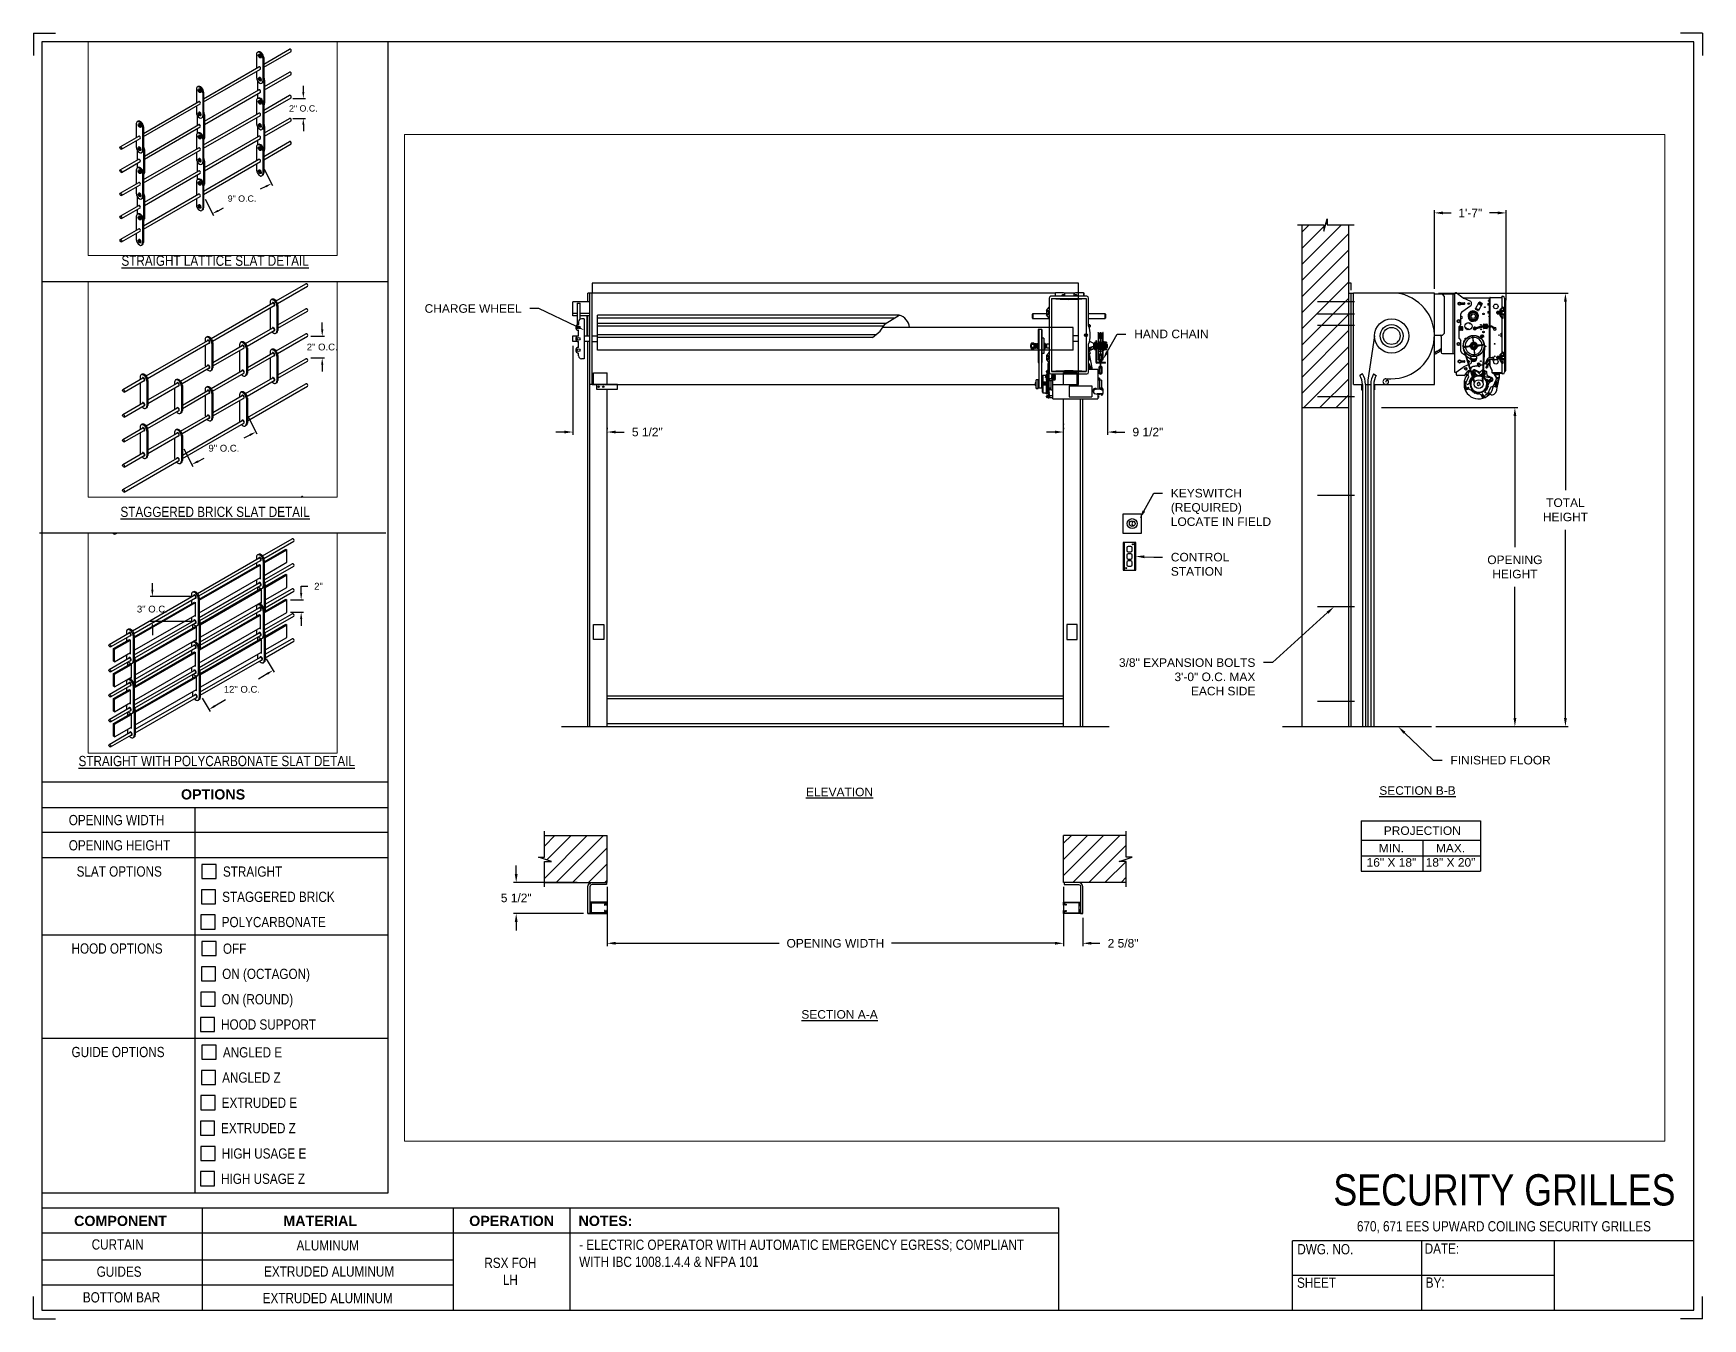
# Paper-space layout '670 671 EES RSX FOH RH' of a CAD drawing. Header units: inches. Extents: x 0.1 to 10.9, y 0.1 to 8.4.
# The model-space entities are those that its viewports show. They can reach past a viewport. Long polylines and large blocks are cut down to what shows.
import ezdxf
from ezdxf import colors
from ezdxf.entities.mleader import LeaderData, LeaderLine
from ezdxf.math import Vec2, Vec3

# ---------------------------------------------------------------- set-up
doc = ezdxf.new("R2010")
doc.units = ezdxf.units.IN
doc.header["$LTSCALE"] = 0.25
doc.header["$MEASUREMENT"] = 0
for name, color, linetype in [('ANNOTATIONS', 1, 'Continuous'), ('DETAILS', 4, 'Continuous'), ('MOTOR F.O.H. VERT - 18 HP', 7, 'Continuous'), ('RHX RH F.O.H.', 7, 'Continuous'), ('TITLE BLOCK', 7, 'Continuous')]:
    doc.layers.add(name, color=color, linetype=linetype)
doc.styles.add('ARIAL', font='arial.ttf', dxfattribs={"height": 0.09375})
doc.styles.add('CADdetails-DIMENSIONS', font='ARIALN.TTF', dxfattribs={"height": 2.38})
doc.dimstyles.new('STANDARD$0', dxfattribs={"dimtxt": 0.09375, "dimasz": 0.09375, "dimexe": 0.03125, "dimexo": 0.046875, "dimgap": 0.09, "dimtad": 0, "dimtih": 1, "dimtoh": 1, "dimdec": 4, "dimzin": 0, "dimdsep": 46, "dimtxsty": 'ARIAL', "dimcen": 0.09, "dimadec": 0, "dimazin": 0, "dimtfac": 1, "dimtdec": 4, "dimtofl": 0, "dimtmove": 0, "dimatfit": 1, "dimfxl": 1, "dimtolj": 1, "dimtzin": 0, "dimarcsym": 0})
pattern_1 = [(45, (1.0628, 14.93024), (-0.08838835, 0.08838835), [])]

psp = doc.layouts.new('670 671 EES RSX FOH RH')

# ---------------------------------------------------------------- texts
at = {"layer": 'TITLE BLOCK', "style": 'CADdetails-DIMENSIONS'}
for s, insert, char_height, width, attachment_point in [('{\\LSTRAIGHT LATTICE SLAT DETAIL}', (1.248, 6.981), 0.06641, 1.75949, 2), ('{\\LSTAGGERED BRICK SLAT DETAIL}', (1.248, 5.348), 0.06641, 1.75949, 2), ('{\\L STRAIGHT WITH POLYCARBONATE SLAT DETAIL}', (1.248, 3.728), 0.06641, 1.94889, 2), ('{\\fArial|b1|i0|c0|p34;OPTIONS}', (1.235, 3.511), 0.06641, 1.75949, 2), ('OPENING WIDTH', (0.297, 3.344), 0.06641, 1.30693, 1), ('OPENING HEIGHT', (0.297, 3.18), 0.06641, 1.30693, 1), ('SLAT OPTIONS', (0.348, 3.01), 0.06641, 1.30693, 1), ('STRAIGHT', (1.299, 3.009), 0.0664, 1.23928, 1), ('STAGGERED BRICK', (1.294, 2.845), 0.06641, 1.53035, 1), ('POLYCARBONATE', (1.291, 2.681), 0.06641, 1.53035, 1), ('HOOD OPTIONS', (0.315, 2.509), 0.06641, 1.30693, 1), ('OFF', (1.299, 2.508), 0.0664, 1.23928, 1), ('ON (OCTAGON)', (1.294, 2.344), 0.06641, 1.53035, 1), ('ON (ROUND)', (1.291, 2.179), 0.0664, 1.53035, 1), ('HOOD SUPPORT', (1.287, 2.015), 0.06641, 1.53035, 1), ('GUIDE OPTIONS', (0.315, 1.836), 0.06641, 1.30693, 1), ('ANGLED E', (1.299, 1.834), 0.0664, 1.23928, 1), ('ANGLED Z', (1.294, 1.67), 0.0664, 1.53035, 1), ('EXTRUDED E', (1.291, 1.506), 0.0664, 1.53035, 1), ('EXTRUDED Z', (1.287, 1.341), 0.0664, 1.53035, 1), ('HIGH USAGE E', (1.291, 1.176), 0.06641, 1.53035, 1), ('HIGH USAGE Z', (1.287, 1.012), 0.06641, 1.53035, 1), ('\\A1;\\pxqc;SECURITY GRILLES', (10.979, 1.008), 0.20312, 2.70386, 3), ('{\\fArial|b1|i0|c0|p34;COMPONENT}', (0.633, 0.738), 0.06641, 1.75949, 2), ('{\\fArial|b1|i0|c0|p34;MATERIAL}', (1.931, 0.738), 0.06641, 1.75949, 2), ('{\\fArial|b1|i0|c0|p34;OPERATION}', (3.175, 0.738), 0.06641, 1.75949, 2), ('{\\fArial|b1|i0|c0|p34;NOTES:}', (3.785, 0.738), 0.06641, 1.75949, 2), ('670, 671 EES UPWARD COILING SECURITY GRILLES ', (9.624, 0.703), 0.06641, 2.79915, 2), ('CURTAIN', (0.615, 0.585), 0.0664, 1.75949, 2), ('ALUMINUM', (1.98, 0.579), 0.0664, 1.75949, 2), ('\\pxql,t2;- ELECTRIC OPERATOR WITH AUTOMATIC EMERGENCY EGRESS; COMPLIANT WITH IBC 1008.1.4.4 & NFPA 101', (5.111, 0.583), 0.066406, 2.9937, 2), ('DWG. NO.', (8.463, 0.554), 0.0664, 1.75949, 2), ('DATE:', (9.221, 0.558), 0.0664, 1.75949, 2), ('\\pxqc;\\PRSX FOH LH', (3.167, 0.576), 0.0664, 0.40286, 2), ('GUIDES', (0.624, 0.408), 0.0664, 1.75949, 2), ('EXTRUDED ALUMINUM', (1.989, 0.409), 0.06641, 1.75949, 2), ('SHEET', (8.406, 0.336), 0.0664, 1.75949, 2), ('BY:', (9.177, 0.337), 0.0664, 1.75949, 2), ('BOTTOM BAR', (0.64, 0.241), 0.0664, 1.75949, 2), ('EXTRUDED ALUMINUM', (1.98, 0.236), 0.06641, 1.75949, 2)]:
    psp.add_mtext(s, dxfattribs=dict(at, insert=insert, char_height=char_height, width=width, attachment_point=attachment_point))

msp = doc.modelspace()

# ---------------------------------------------------------------- texts
at = {"layer": 'ANNOTATIONS', "char_height": 0.09375, "attachment_point": 2, "style": 'ARIAL'}
for s, insert, width in [('{\\LELEVATION}', (204.24975, 199.79033), 3.0834986), ('{\\LSECTION B-B}', (210.58116, 199.80629), 1.3823677), ('{\\LSECTION A-A}', (204.24975, 197.3525), 1.3823677)]:
    msp.add_mtext(s, dxfattribs=dict(at, insert=insert, width=width))
for s, width, insert in [('PROJECTION ', 1.7594917, (210.63381, 199.36673)), ('MIN.\\P16" X 18" ', 0.6711642, (210.29569, 199.17474)), ('MAX.\\P18" X 20"', 0.6567117, (210.94312, 199.17474))]:
    msp.add_mtext_dynamic_manual_height_columns(s, width=width, gutter_width=1.36268, heights=[0], dxfattribs=dict(at, insert=insert))

# ---------------------------------------------------------------- blocks, each defined once
blk = doc.blocks.new('*D4')
at = {"layer": 'ANNOTATIONS', "color": 0, "lineweight": -2, "transparency": 16777216}
for p, q in [((201.704, 198.704), (201.704, 198.054)), ((206.704, 198.704), (206.704, 198.054)), ((201.797, 198.085), (203.587, 198.085)), ((206.61, 198.085), (204.82, 198.085))]:
    blk.add_line(p, q, dxfattribs=at)
at = {"layer": 'ANNOTATIONS', "color": 0, "transparency": 16777216}
for points in [[(201.797, 198.101), (201.797, 198.07), (201.704, 198.085)], [(206.61, 198.101), (206.61, 198.07), (206.704, 198.085)]]:
    blk.add_solid(points, dxfattribs=at)
at = {"layer": 'defpoints', "color": 0, "transparency": 16777216}
for p in [(201.704, 198.751), (206.704, 198.751), (206.704, 198.085)]:
    blk.add_point(p, dxfattribs=at)
at = {"layer": 'ANNOTATIONS', "color": 0, "transparency": 16777216, "insert": (204.204, 198.085), "char_height": 0.09375, "attachment_point": 5, "style": 'ARIAL'}
blk.add_mtext('\\A1;OPENING WIDTH', dxfattribs=at)
blk = doc.blocks.new('*D5')
at = {"layer": 'ANNOTATIONS', "color": 0, "lineweight": -2, "transparency": 16777216}
for p, q in [((210.186, 203.957), (211.68, 203.957)), ((211.648, 203.863), (211.648, 202.426)), ((211.648, 200.554), (211.648, 201.991)), ((210.782, 200.46), (211.68, 200.46))]:
    blk.add_line(p, q, dxfattribs=at)
at = {"layer": 'ANNOTATIONS', "color": 0, "transparency": 16777216}
for points in [[(211.633, 203.863), (211.664, 203.863), (211.648, 203.957)], [(211.633, 200.554), (211.664, 200.554), (211.648, 200.46)]]:
    blk.add_solid(points, dxfattribs=at)
at = {"layer": 'defpoints', "color": 0, "transparency": 16777216}
for p in [(210.139, 203.957), (210.735, 200.46), (211.648, 200.46)]:
    blk.add_point(p, dxfattribs=at)
at = {"layer": 'ANNOTATIONS', "color": 0, "transparency": 16777216, "insert": (211.648, 202.209), "char_height": 0.09375, "attachment_point": 5, "style": 'ARIAL'}
blk.add_mtext('\\A1;OPENING\\PHEIGHT', dxfattribs=at)
blk = doc.blocks.new('*D6')
at = {"layer": 'ANNOTATIONS', "color": 0, "lineweight": -2, "transparency": 16777216}
for p, q in [((207.187, 204.572), (207.187, 203.657)), ((206.704, 203.735), (206.704, 203.72)), ((206.61, 203.688), (206.516, 203.688)), ((207.281, 203.688), (207.374, 203.688))]:
    blk.add_line(p, q, dxfattribs=at)
at = {"layer": 'ANNOTATIONS', "color": 0, "transparency": 16777216}
for points in [[(206.61, 203.704), (206.61, 203.673), (206.704, 203.688)], [(207.281, 203.704), (207.281, 203.673), (207.187, 203.688)]]:
    blk.add_solid(points, dxfattribs=at)
at = {"layer": 'defpoints', "color": 0, "transparency": 16777216}
for p in [(207.187, 204.619), (206.704, 203.688), (207.187, 203.688)]:
    blk.add_point(p, dxfattribs=at)
at = {"layer": 'ANNOTATIONS', "color": 0, "transparency": 16777216, "insert": (207.628, 203.688), "char_height": 0.0938, "attachment_point": 5, "style": 'ARIAL'}
blk.add_mtext('\\A1;9 1/2"', dxfattribs=at)
blk = doc.blocks.new('*D7')
at = {"layer": 'ANNOTATIONS', "color": 0, "lineweight": -2, "transparency": 16777216}
for p, q in [((201.329, 204.632), (201.329, 203.657)), ((201.704, 203.735), (201.704, 203.72)), ((201.235, 203.688), (201.141, 203.688)), ((201.797, 203.688), (201.891, 203.688))]:
    blk.add_line(p, q, dxfattribs=at)
at = {"layer": 'ANNOTATIONS', "color": 0, "transparency": 16777216}
for points in [[(201.235, 203.704), (201.235, 203.673), (201.329, 203.688)], [(201.797, 203.704), (201.797, 203.673), (201.704, 203.688)]]:
    blk.add_solid(points, dxfattribs=at)
at = {"layer": 'defpoints', "color": 0, "transparency": 16777216}
for p in [(201.329, 204.679), (201.704, 203.688), (201.704, 203.688)]:
    blk.add_point(p, dxfattribs=at)
at = {"layer": 'ANNOTATIONS', "color": 0, "transparency": 16777216, "insert": (202.144, 203.688), "char_height": 0.0938, "attachment_point": 5, "style": 'ARIAL'}
blk.add_mtext('\\A1;5 1/2"', dxfattribs=at)
blk = doc.blocks.new('*D8')
at = {"layer": 'ANNOTATIONS', "color": 0, "lineweight": -2, "transparency": 16777216}
for p, q in [((206.704, 198.365), (206.704, 198.054)), ((206.915, 198.365), (206.915, 198.054)), ((206.61, 198.085), (206.516, 198.085)), ((207.008, 198.085), (207.102, 198.085))]:
    blk.add_line(p, q, dxfattribs=at)
at = {"layer": 'ANNOTATIONS', "color": 0, "transparency": 16777216}
for points in [[(206.61, 198.101), (206.61, 198.07), (206.704, 198.085)], [(207.008, 198.101), (207.008, 198.07), (206.915, 198.085)]]:
    blk.add_solid(points, dxfattribs=at)
at = {"layer": 'defpoints', "color": 0, "transparency": 16777216}
for p in [(206.704, 198.412), (206.915, 198.412), (206.915, 198.085)]:
    blk.add_point(p, dxfattribs=at)
at = {"layer": 'ANNOTATIONS', "color": 0, "transparency": 16777216, "insert": (207.356, 198.085), "char_height": 0.0938, "attachment_point": 5, "style": 'ARIAL'}
blk.add_mtext('\\A1;2 5/8"', dxfattribs=at)
blk = doc.blocks.new('*D9')
at = {"layer": 'ANNOTATIONS', "color": 0, "lineweight": -2, "transparency": 16777216}
for p, q in [((200.708, 198.845), (200.708, 198.939)), ((201.375, 198.751), (200.677, 198.751)), ((201.446, 198.412), (200.677, 198.412)), ((200.708, 198.318), (200.708, 198.224))]:
    blk.add_line(p, q, dxfattribs=at)
at = {"layer": 'ANNOTATIONS', "color": 0, "transparency": 16777216}
for points in [[(200.692, 198.845), (200.723, 198.845), (200.708, 198.751)], [(200.692, 198.318), (200.723, 198.318), (200.708, 198.412)]]:
    blk.add_solid(points, dxfattribs=at)
at = {"layer": 'defpoints', "color": 0, "transparency": 16777216}
for p in [(201.422, 198.751), (200.708, 198.412), (201.493, 198.412)]:
    blk.add_point(p, dxfattribs=at)
at = {"layer": 'ANNOTATIONS', "color": 0, "transparency": 16777216, "insert": (200.708, 198.582), "char_height": 0.0938, "attachment_point": 5, "style": 'ARIAL'}
blk.add_mtext('\\A1;5 1/2"', dxfattribs=at)
blk = doc.blocks.new('*D2')
at = {"layer": 'ANNOTATIONS', "color": 0, "lineweight": -2, "transparency": 16777216}
for p, q in [((210.813, 205.21), (212.233, 205.21)), ((212.202, 205.116), (212.202, 203.053)), ((212.202, 200.554), (212.202, 202.618)), ((210.782, 200.46), (212.233, 200.46))]:
    blk.add_line(p, q, dxfattribs=at)
at = {"layer": 'ANNOTATIONS', "color": 0, "transparency": 16777216}
for points in [[(212.186, 205.116), (212.217, 205.116), (212.202, 205.21)], [(212.186, 200.554), (212.217, 200.554), (212.202, 200.46)]]:
    blk.add_solid(points, dxfattribs=at)
at = {"layer": 'defpoints', "color": 0, "transparency": 16777216}
for p in [(210.766, 205.21), (210.735, 200.46), (212.202, 200.46)]:
    blk.add_point(p, dxfattribs=at)
at = {"layer": 'ANNOTATIONS', "color": 0, "transparency": 16777216, "insert": (212.202, 202.835), "char_height": 0.0938, "attachment_point": 5, "style": 'ARIAL'}
blk.add_mtext('\\A1;TOTAL\\PHEIGHT', dxfattribs=at)
blk = doc.blocks.new('*D3')
at = {"layer": 'ANNOTATIONS', "color": 0, "lineweight": -2, "transparency": 16777216}
for p, q in [((210.766, 205.257), (210.766, 206.121)), ((210.86, 206.09), (210.95, 206.09)), ((211.46, 206.09), (211.37, 206.09)), ((211.554, 205.133), (211.554, 206.121))]:
    blk.add_line(p, q, dxfattribs=at)
at = {"layer": 'ANNOTATIONS', "color": 0, "transparency": 16777216}
for points in [[(210.86, 206.105), (210.86, 206.074), (210.766, 206.09)], [(211.46, 206.105), (211.46, 206.074), (211.554, 206.09)]]:
    blk.add_solid(points, dxfattribs=at)
at = {"layer": 'defpoints', "color": 0, "transparency": 16777216}
for p in [(210.766, 206.09), (210.766, 205.21), (211.554, 205.086)]:
    blk.add_point(p, dxfattribs=at)
at = {"layer": 'ANNOTATIONS', "color": 0, "transparency": 16777216, "insert": (211.16, 206.09), "char_height": 0.0938, "attachment_point": 5, "style": 'ARIAL'}
blk.add_mtext('\\A1;1\'-7"', dxfattribs=at)
blk = doc.blocks.new('*D39')
at = {"layer": 'ANNOTATIONS', "color": 0, "lineweight": -2, "transparency": 16777216}
for p, q in [((197.198, 202.782), (197.321, 202.539)), ((197.223, 202.525), (197.139, 202.482)), ((196.318, 202.335), (196.441, 202.092)), ((196.511, 202.162), (196.594, 202.205))]:
    blk.add_line(p, q, dxfattribs=at)
at = {"layer": 'ANNOTATIONS', "color": 0, "transparency": 16777216}
for points in [[(197.216, 202.538), (197.23, 202.511), (197.307, 202.567)], [(196.504, 202.176), (196.518, 202.148), (196.427, 202.12)]]:
    blk.add_solid(points, dxfattribs=at)
at = {"layer": 'defpoints', "color": 0, "transparency": 16777216}
for p in [(197.176, 202.823), (197.307, 202.567), (196.297, 202.376)]:
    blk.add_point(p, dxfattribs=at)
at = {"layer": 'ANNOTATIONS', "color": 0, "transparency": 16777216, "insert": (196.867, 202.343), "char_height": 0.09375, "attachment_point": 5, "style": 'ARIAL'}
blk.add_mtext('\\A1;9" O.C.', dxfattribs=at)
blk = doc.blocks.new('*D40')
at = {"layer": 'ANNOTATIONS', "color": 0, "lineweight": -2, "transparency": 16777216}
for p, q in [((197.778, 203.925), (197.778, 204.019)), ((197.622, 203.831), (197.809, 203.831)), ((197.622, 203.534), (197.809, 203.534)), ((197.778, 203.44), (197.778, 203.347))]:
    blk.add_line(p, q, dxfattribs=at)
at = {"layer": 'ANNOTATIONS', "color": 0, "transparency": 16777216}
for points in [[(197.762, 203.925), (197.793, 203.925), (197.778, 203.831)], [(197.762, 203.44), (197.793, 203.44), (197.778, 203.534)]]:
    blk.add_solid(points, dxfattribs=at)
at = {"layer": 'defpoints', "color": 0, "transparency": 16777216}
for p in [(197.575, 203.831), (197.778, 203.831), (197.575, 203.534)]:
    blk.add_point(p, dxfattribs=at)
at = {"layer": 'ANNOTATIONS', "color": 0, "transparency": 16777216, "insert": (197.778, 203.683), "char_height": 0.09375, "attachment_point": 5, "style": 'ARIAL'}
blk.add_mtext('\\A1;2" O.C.', dxfattribs=at)
blk = doc.blocks.new('*D41')
at = {"layer": 'ANNOTATIONS', "color": 0, "lineweight": -2, "transparency": 16777216}
for p, q in [((196.907, 199.655), (197.03, 199.412)), ((196.932, 199.397), (196.848, 199.355)), ((196.027, 199.207), (196.15, 198.965)), ((196.22, 199.035), (196.303, 199.078))]:
    blk.add_line(p, q, dxfattribs=at)
at = {"layer": 'ANNOTATIONS', "color": 0, "transparency": 16777216}
for points in [[(196.925, 199.411), (196.939, 199.384), (197.016, 199.44)], [(196.213, 199.049), (196.227, 199.021), (196.136, 198.993)]]:
    blk.add_solid(points, dxfattribs=at)
at = {"layer": 'defpoints', "color": 0, "transparency": 16777216}
for p in [(196.885, 199.696), (197.016, 199.44), (196.006, 199.249)]:
    blk.add_point(p, dxfattribs=at)
at = {"layer": 'ANNOTATIONS', "color": 0, "transparency": 16777216, "insert": (196.576, 199.216), "char_height": 0.09375, "attachment_point": 5, "style": 'ARIAL'}
blk.add_mtext('\\A1;9" O.C.', dxfattribs=at)
blk = doc.blocks.new('*D42')
at = {"layer": 'ANNOTATIONS', "color": 0, "lineweight": -2, "transparency": 16777216}
for p, q in [((197.927, 200.849), (197.927, 200.943)), ((197.771, 200.755), (197.958, 200.755)), ((197.771, 200.458), (197.958, 200.458)), ((197.927, 200.364), (197.927, 200.271))]:
    blk.add_line(p, q, dxfattribs=at)
at = {"layer": 'ANNOTATIONS', "color": 0, "transparency": 16777216}
for points in [[(197.912, 200.849), (197.943, 200.849), (197.927, 200.755)], [(197.912, 200.364), (197.943, 200.364), (197.927, 200.458)]]:
    blk.add_solid(points, dxfattribs=at)
at = {"layer": 'defpoints', "color": 0, "transparency": 16777216}
for p in [(197.724, 200.755), (197.927, 200.755), (197.724, 200.458)]:
    blk.add_point(p, dxfattribs=at)
at = {"layer": 'ANNOTATIONS', "color": 0, "transparency": 16777216, "insert": (197.927, 200.607), "char_height": 0.09375, "attachment_point": 5, "style": 'ARIAL'}
blk.add_mtext('\\A1;2" O.C.', dxfattribs=at)
blk = doc.blocks.new('*D43')
at = {"layer": 'ANNOTATIONS', "color": 0, "lineweight": -2, "transparency": 16777216}
for p, q in [((197.285, 196.899), (197.398, 196.716)), ((197.301, 196.694), (197.179, 196.619)), ((196.406, 196.36), (196.518, 196.177)), ((196.582, 196.253), (196.727, 196.342))]:
    blk.add_line(p, q, dxfattribs=at)
at = {"layer": 'ANNOTATIONS', "color": 0, "transparency": 16777216}
for points in [[(197.293, 196.707), (197.309, 196.681), (197.381, 196.743)], [(196.573, 196.266), (196.59, 196.24), (196.502, 196.204)]]:
    blk.add_solid(points, dxfattribs=at)
at = {"layer": 'defpoints', "color": 0, "transparency": 16777216}
for p in [(197.261, 196.939), (197.381, 196.743), (196.381, 196.4)]:
    blk.add_point(p, dxfattribs=at)
at = {"layer": 'ANNOTATIONS', "color": 0, "transparency": 16777216, "insert": (196.953, 196.481), "char_height": 0.09375, "attachment_point": 5, "style": 'ARIAL'}
blk.add_mtext('\\A1;12" O.C.', dxfattribs=at)
blk = doc.blocks.new('*D44')
at = {"layer": 'ANNOTATIONS', "color": 0, "lineweight": -2, "transparency": 16777216}
for p, q in [((197.767, 197.806), (197.767, 197.899)), ((197.767, 197.899), (197.861, 197.899)), ((197.619, 197.712), (197.798, 197.712)), ((197.619, 197.54), (197.798, 197.54)), ((197.767, 197.446), (197.767, 197.352))]:
    blk.add_line(p, q, dxfattribs=at)
at = {"layer": 'ANNOTATIONS', "color": 0, "transparency": 16777216}
for points in [[(197.752, 197.806), (197.783, 197.806), (197.767, 197.712)], [(197.752, 197.446), (197.783, 197.446), (197.767, 197.54)]]:
    blk.add_solid(points, dxfattribs=at)
at = {"layer": 'defpoints', "color": 0, "transparency": 16777216}
for p in [(197.572, 197.712), (197.767, 197.712), (197.572, 197.54)]:
    blk.add_point(p, dxfattribs=at)
at = {"layer": 'ANNOTATIONS', "color": 0, "transparency": 16777216, "insert": (198.006, 197.899), "char_height": 0.0938, "attachment_point": 5, "style": 'ARIAL'}
blk.add_mtext('\\A1;2"', dxfattribs=at)
blk = doc.blocks.new('*D45')
at = {"layer": 'ANNOTATIONS', "color": 0, "lineweight": -2, "transparency": 16777216}
for p, q in [((195.723, 197.85), (195.723, 197.943)), ((196.277, 197.756), (195.691, 197.756)), ((196.277, 197.412), (195.691, 197.412)), ((195.723, 197.318), (195.723, 197.225))]:
    blk.add_line(p, q, dxfattribs=at)
at = {"layer": 'ANNOTATIONS', "color": 0, "transparency": 16777216}
for points in [[(195.707, 197.85), (195.738, 197.85), (195.723, 197.756)], [(195.707, 197.318), (195.738, 197.318), (195.723, 197.412)]]:
    blk.add_solid(points, dxfattribs=at)
at = {"layer": 'defpoints', "color": 0, "transparency": 16777216}
for p in [(196.324, 197.756), (195.723, 197.412), (196.324, 197.412)]:
    blk.add_point(p, dxfattribs=at)
at = {"layer": 'ANNOTATIONS', "color": 0, "transparency": 16777216, "insert": (195.723, 197.584), "char_height": 0.09375, "attachment_point": 5, "style": 'ARIAL'}
blk.add_mtext('\\A1;3" O.C.', dxfattribs=at)

# ---------------------------------------------------------------- dimensions: what is measured, and where the dimension line sits
at = {"layer": 'ANNOTATIONS'}
for base, p1, p2, angle, text, picture, middle, dimtype in [((210.76623, 206.08962), (211.55352, 205.08584), (210.76623, 205.21024), 180, '1\'-7"', '*D3', (211.15987, 206.08962), 160), ((212.20168, 200.46024), (210.76623, 205.21024), (210.73498, 200.46024), 90, 'TOTAL\\PHEIGHT', '*D2', (212.20168, 202.83524), 160), ((200.70778, 198.41179), (201.42165, 198.75136), (201.49279, 198.41179), 90, '5 1/2"', '*D9', (200.70778, 198.58158), 160), ((197.38118, 196.74301), (196.3813, 196.40033), (197.26091, 196.9393), 31.49751, '12" O.C.', '*D43', (196.95303, 196.48066), 161)]:
    dim = msp.add_linear_dim(base=base, p1=p1, p2=p2, angle=angle, text=text, dimstyle='STANDARD$0', dxfattribs=at)
    dim.commit()
    dim.dimension.update_dxf_attribs({"geometry": picture, "text_midpoint": middle, "dimtype": dimtype})
for base, p1, p2, text, picture, middle in [((201.70373, 203.68842), (201.32873, 204.67899), (201.70373, 203.68842), '5 1/2"', '*D7', (202.14433, 203.68842)), ((206.70373, 198.08525), (201.70373, 198.75136), (206.70373, 198.75136), 'OPENING WIDTH', '*D4', (204.20373, 198.08525))]:
    dim = msp.add_linear_dim(base=base, p1=p1, p2=p2, text=text, dimstyle='STANDARD$0', dxfattribs=at)
    dim.commit()
    dim.dimension.update_dxf_attribs({"geometry": picture, "text_midpoint": middle})
for base, p1, p2, text, picture, middle in [((207.1869, 203.68837), (206.70373, 203.68837), (207.1869, 204.61899), '9 1/2"', '*D6', (207.6275, 203.68837)), ((206.91467, 198.08525), (206.70373, 198.41179), (206.91467, 198.41179), '2 5/8"', '*D8', (207.35607, 198.08525))]:
    dim = msp.add_linear_dim(base=base, p1=p1, p2=p2, text=text, dimstyle='STANDARD$0', dxfattribs=at)
    dim.commit()
    dim.dimension.update_dxf_attribs({"geometry": picture, "text_midpoint": middle, "dimtype": 160})
for base, p1, p2, text, picture, middle in [((197.77777, 203.83141), (197.57463, 203.53418), (197.57463, 203.83141), '2" O.C.', '*D40', (197.77777, 203.6828)), ((211.64835, 200.46024), (210.13896, 203.95688), (210.73498, 200.46024), 'OPENING\\PHEIGHT', '*D5', (211.64835, 202.20856)), ((197.9272, 200.75548), (197.72407, 200.45824), (197.72407, 200.75548), '2" O.C.', '*D42', (197.9272, 200.60686)), ((195.72267, 197.41201), (196.32413, 197.75576), (196.32413, 197.41201), '3" O.C.', '*D45', (195.72267, 197.58389))]:
    dim = msp.add_linear_dim(base=base, p1=p1, p2=p2, angle=90, text=text, dimstyle='STANDARD$0', dxfattribs=at)
    dim.commit()
    dim.dimension.update_dxf_attribs({"geometry": picture, "text_midpoint": middle})
for p1, p2, distance, text, picture, middle in [((196.29672, 202.37636), (197.17633, 202.82346), -0.28764, '9" O.C.', '*D39', (196.86685, 202.34349)), ((196.00571, 199.24923), (196.88532, 199.69633), -0.28764, '9" O.C.', '*D41', (196.57585, 199.21637)), ((197.57238, 197.53969), (197.57238, 197.71186), -0.19474, '2"', '*D44', (198.00555, 197.89936))]:
    dim = msp.add_aligned_dim(p1=p1, p2=p2, distance=distance, text=text, dimstyle='STANDARD$0', dxfattribs=at)
    dim.commit()
    dim.dimension.update_dxf_attribs({"geometry": picture, "text_midpoint": middle})

# ---------------------------------------------------------------- hatches: boundary and pattern name
at = {"layer": 'MOTOR F.O.H. VERT - 18 HP'}
h = msp.add_hatch(dxfattribs=at)
h.set_pattern_fill('ANSI31', color=256, style=0)
h.set_pattern_definition([(45, (1.0628, 15.48242), (-0.08838835, 0.08838835), [])])
h.paths.add_polyline_path([(209.82873, 205.22401), (209.82873, 205.9586), (209.59223, 205.9586), (209.59223, 206.02326), (209.55382, 205.8899), (209.55382, 205.9586), (209.3131, 205.9586), (209.3131, 205.4083)])
h.paths.add_polyline_path([(209.3131, 205.4083), (209.3131, 203.95688), (209.82873, 203.95688), (209.82873, 205.21024), (209.82873, 205.22401)])
h = msp.add_hatch(dxfattribs=at)
h.set_pattern_fill('ANSI31', color=256, style=0)
h.set_pattern_definition(pattern_1)
h.paths.add_polyline_path([(201.70373, 199.26699), (201.01623, 199.26699), (201.01623, 199.02978), (200.95212, 199.02978), (201.09419, 198.98288), (201.01623, 198.98288), (201.01623, 198.75136), (201.70373, 198.75136), (201.70373, 198.91386)])
h = msp.add_hatch(dxfattribs=at)
h.set_pattern_fill('ANSI31', color=256, style=0)
h.set_pattern_definition(pattern_1)
h.paths.add_polyline_path([(207.45533, 199.02978), (207.39123, 199.02978), (207.39123, 199.26699), (206.70373, 199.26699), (206.70373, 198.75136), (206.7219, 198.75136), (207.39123, 198.75136), (207.39123, 198.98288), (207.31326, 198.98288)])

# ---------------------------------------------------------------- linework, layer by layer
at = {"layer": 'ANNOTATIONS'}
for p, q in [((209.96512, 199.42616), (209.96512, 198.87479)), ((209.96512, 199.42616), (211.27289, 199.42616)), ((211.27289, 199.42616), (211.27289, 198.87479)), ((209.96512, 199.21469), (211.27289, 199.21469)), ((210.63797, 199.21469), (210.63797, 198.87479)), ((209.96512, 199.04474), (211.27289, 199.04474)), ((209.96512, 198.87479), (211.27289, 198.87479))]:
    msp.add_line(p, q, dxfattribs=at)
at = {"layer": 'DETAILS'}
for p, q in [((197.08233, 204.48534), (197.08233, 204.2812)), ((197.10958, 204.52355), (197.0961, 204.51577)), ((197.12144, 204.48646), (197.11512, 204.48282)), ((197.14986, 204.43725), (197.14353, 204.43361)), ((197.18981, 204.34325), (197.57463, 204.56543)), ((197.18981, 204.29643), (197.59491, 204.53032)), ((197.18981, 204.43886), (197.18981, 204.09511)), ((196.29672, 203.82762), (197.11919, 204.30248)), ((196.29672, 203.78081), (197.13947, 204.26737)), ((197.17633, 204.43108), (197.17633, 204.08733)), ((197.08233, 204.23438), (197.08233, 204.14159)), ((197.09581, 204.09577), (197.09581, 203.94523)), ((197.12144, 204.14271), (197.11512, 204.13907)), ((197.14986, 204.0935), (197.14353, 204.08986)), ((197.18975, 204.09259), (197.18975, 203.75424)), ((197.20323, 204.00725), (197.57463, 204.22168)), ((197.20323, 203.96044), (197.59491, 204.18657)), ((197.20323, 204.10286), (197.20323, 203.75911)), ((196.18924, 203.96972), (196.18924, 203.76557)), ((196.21649, 204.00793), (196.20301, 204.00014)), ((196.22835, 203.97084), (196.22203, 203.96719)), ((196.25677, 203.92163), (196.25045, 203.91798)), ((196.28324, 203.91545), (196.28324, 203.5717)), ((196.29672, 203.92323), (196.29672, 203.57948)), ((196.31015, 203.49163), (197.11919, 203.95873)), ((196.31015, 203.44481), (197.13947, 203.92362)), ((197.09581, 203.89842), (197.09581, 203.8284)), ((197.17604, 204.06468), (197.16256, 204.0569)), ((195.40363, 203.312), (196.2261, 203.78686)), ((195.40363, 203.26518), (196.24638, 203.75174)), ((196.18924, 203.71876), (196.18924, 203.62597)), ((197.08233, 203.79814), (197.08233, 203.594)), ((197.10958, 203.83635), (197.0961, 203.82857)), ((197.12144, 203.79926), (197.11512, 203.79561)), ((197.14986, 203.75005), (197.14353, 203.74641)), ((197.17633, 203.74388), (197.17633, 203.40013)), ((197.18981, 203.65605), (197.57463, 203.87823)), ((197.18981, 203.60923), (197.59491, 203.84312)), ((197.18981, 203.75166), (197.18981, 203.40791)), ((196.20272, 203.58015), (196.20272, 203.42961)), ((196.22835, 203.62709), (196.22203, 203.62344)), ((196.25677, 203.57788), (196.25045, 203.57423)), ((196.28295, 203.54906), (196.26947, 203.54128)), ((196.29667, 203.57696), (196.29667, 203.23861)), ((196.29672, 203.14042), (197.11919, 203.61528)), ((196.29672, 203.09361), (197.13947, 203.58017)), ((196.31015, 203.58724), (196.31015, 203.24349)), ((197.08233, 203.54718), (197.08233, 203.45439)), ((197.20323, 203.31975), (197.57463, 203.53418)), ((195.29615, 203.45409), (195.29615, 203.24995)), ((195.3234, 203.4923), (195.30992, 203.48452)), ((195.33527, 203.45521), (195.32895, 203.45157)), ((195.36368, 203.406), (195.35736, 203.40236)), ((195.39015, 203.39983), (195.39015, 203.05608)), ((195.40363, 203.40761), (195.40363, 203.06386)), ((195.41706, 202.976), (196.2261, 203.44311)), ((195.41706, 202.92919), (196.24638, 203.40799)), ((196.20272, 203.38279), (196.20272, 203.31278)), ((197.09581, 203.40827), (197.09581, 203.25773)), ((197.12144, 203.45551), (197.11512, 203.45186)), ((197.14986, 203.4063), (197.14353, 203.40266)), ((197.17604, 203.37748), (197.16256, 203.3697)), ((197.18975, 203.40509), (197.18975, 203.06674)), ((197.20323, 203.27294), (197.59491, 203.49907)), ((197.20323, 203.41536), (197.20323, 203.07161)), ((195.05775, 203.1123), (195.33302, 203.27123)), ((195.07802, 203.07719), (195.35329, 203.23612)), ((195.29615, 203.20313), (195.29615, 203.11034)), ((196.18924, 203.28252), (196.18924, 203.07837)), ((196.21649, 203.32073), (196.20301, 203.31294)), ((196.22835, 203.28364), (196.22203, 203.27999)), ((196.25677, 203.23443), (196.25045, 203.23078)), ((196.28324, 203.22825), (196.28324, 202.8845)), ((196.29672, 203.23603), (196.29672, 202.89228)), ((196.31015, 202.80413), (197.11919, 203.27123)), ((196.31015, 202.75731), (197.13947, 203.23612)), ((197.09581, 203.21092), (197.09581, 203.1409)), ((197.18981, 202.96825), (197.57463, 203.19043)), ((195.30963, 203.06452), (195.30963, 202.91398)), ((195.33527, 203.11146), (195.32895, 203.10782)), ((195.36368, 203.06225), (195.35736, 203.05861)), ((195.38986, 203.03343), (195.37638, 203.02565)), ((195.40358, 203.06134), (195.40358, 202.72299)), ((195.40363, 202.6248), (196.2261, 203.09966)), ((195.40363, 202.57798), (196.24638, 203.06454)), ((195.41706, 203.07161), (195.41706, 202.72786)), ((196.18924, 203.03156), (196.18924, 202.93877)), ((197.08233, 203.11034), (197.08233, 202.9062)), ((197.10958, 203.14855), (197.0961, 203.14077)), ((197.12144, 203.11146), (197.11512, 203.10782)), ((197.14986, 203.06225), (197.14353, 203.05861)), ((197.17633, 203.05608), (197.17633, 202.71233)), ((197.18981, 202.92143), (197.59491, 203.15532)), ((197.18981, 203.06386), (197.18981, 202.72011)), ((195.05775, 202.76855), (195.33302, 202.92748)), ((195.07802, 202.73344), (195.35329, 202.89237)), ((195.30963, 202.86717), (195.30963, 202.79715)), ((195.3234, 202.8051), (195.30992, 202.79732)), ((196.20272, 202.89265), (196.20272, 202.74211)), ((196.22835, 202.93989), (196.22203, 202.93624)), ((196.25677, 202.89068), (196.25045, 202.88703)), ((196.28295, 202.86186), (196.26947, 202.85408)), ((196.29667, 202.88946), (196.29667, 202.55111)), ((196.29672, 202.45262), (197.11919, 202.92748)), ((196.29672, 202.40581), (197.13947, 202.89237)), ((196.31015, 202.89974), (196.31015, 202.55599)), ((197.08233, 202.85938), (197.08233, 202.76659)), ((195.29615, 202.76689), (195.29615, 202.56275)), ((195.33527, 202.76801), (195.32895, 202.76436)), ((195.36368, 202.7188), (195.35736, 202.71516)), ((195.39015, 202.71263), (195.39015, 202.36888)), ((195.40363, 202.72041), (195.40363, 202.37666)), ((195.41706, 202.2885), (196.2261, 202.75561)), ((195.41706, 202.24169), (196.24638, 202.72049)), ((196.20272, 202.69529), (196.20272, 202.62528)), ((196.21649, 202.63293), (196.20301, 202.62514)), ((197.12144, 202.76771), (197.11512, 202.76407)), ((197.14986, 202.7185), (197.14353, 202.71486)), ((197.17604, 202.68968), (197.16256, 202.6819)), ((195.05775, 202.4251), (195.33302, 202.58403)), ((195.07802, 202.38999), (195.35329, 202.54892)), ((195.29615, 202.51593), (195.29615, 202.42314)), ((196.18924, 202.59472), (196.18924, 202.39057)), ((196.22835, 202.59584), (196.22203, 202.59219)), ((196.25677, 202.54663), (196.25045, 202.54298)), ((196.28324, 202.54045), (196.28324, 202.1967)), ((196.29672, 202.54823), (196.29672, 202.20448)), ((195.30963, 202.37702), (195.30963, 202.22648)), ((195.33527, 202.42426), (195.32895, 202.42061)), ((195.36368, 202.37505), (195.35736, 202.37141)), ((195.38986, 202.34623), (195.37638, 202.33845)), ((195.40358, 202.37384), (195.40358, 202.03549)), ((195.40363, 201.937), (196.2261, 202.41186)), ((195.40363, 201.89018), (196.24638, 202.37674)), ((195.41706, 202.38411), (195.41706, 202.04036)), ((196.18924, 202.34376), (196.18924, 202.25097)), ((196.22835, 202.25209), (196.22203, 202.24844)), ((195.05775, 202.08105), (195.33302, 202.23998)), ((195.07802, 202.04594), (195.35329, 202.20487)), ((195.29615, 202.07909), (195.29615, 201.87495)), ((195.30963, 202.17967), (195.30963, 202.10965)), ((195.3234, 202.1173), (195.30992, 202.10952)), ((195.33527, 202.08021), (195.32895, 202.07657)), ((196.25677, 202.20288), (196.25045, 202.19923)), ((196.28295, 202.17406), (196.26947, 202.16628)), ((195.05775, 201.7373), (195.33302, 201.89623)), ((195.36368, 202.031), (195.35736, 202.02736)), ((195.39015, 202.02483), (195.39015, 201.68108)), ((195.40363, 202.03261), (195.40363, 201.68886)), ((195.07802, 201.70219), (195.35329, 201.86112)), ((195.29615, 201.82813), (195.29615, 201.73534)), ((195.33527, 201.73646), (195.32895, 201.73282)), ((195.36368, 201.68725), (195.35736, 201.68361)), ((195.38986, 201.65843), (195.37638, 201.65065)), ((197.2936, 201.24096), (197.70311, 201.47739)), ((197.31348, 201.20562), (197.72338, 201.44228)), ((196.40051, 200.72534), (197.24767, 201.21444)), ((196.42039, 200.69), (197.26794, 201.17933)), ((197.21081, 201.22543), (197.21081, 201.19316)), ((197.21081, 201.14635), (197.21081, 200.88168)), ((197.23805, 201.26364), (197.22458, 201.25586)), ((197.3048, 201.17117), (197.3048, 200.82742)), ((197.31828, 201.17895), (197.31828, 200.8352)), ((197.31828, 200.91146), (197.70311, 201.13364)), ((197.31828, 200.86465), (197.72338, 201.09853)), ((196.87412, 200.65502), (197.24767, 200.87069)), ((196.894, 200.61969), (197.26794, 200.83558)), ((197.30452, 200.80477), (197.29104, 200.79699)), ((197.29343, 200.55366), (197.70311, 200.79019)), ((195.50742, 200.20971), (196.35458, 200.69882)), ((195.5273, 200.17437), (196.37485, 200.66371)), ((196.31772, 200.70981), (196.31772, 200.67754)), ((196.31772, 200.63072), (196.31772, 200.36606)), ((196.34497, 200.74802), (196.33149, 200.74023)), ((196.41172, 200.65554), (196.41172, 200.31179)), ((196.4252, 200.66332), (196.4252, 200.31957)), ((196.4252, 200.39584), (196.82819, 200.62851)), ((196.79133, 200.6395), (196.79133, 200.60723)), ((196.81857, 200.6777), (196.80509, 200.66992)), ((197.31339, 200.51837), (197.72338, 200.75508)), ((196.4252, 200.34902), (196.84846, 200.5934)), ((196.79133, 200.56041), (196.79133, 200.29575)), ((196.88532, 200.58523), (196.88532, 200.24148)), ((196.8988, 200.59301), (196.8988, 200.24926)), ((196.8988, 200.32583), (197.24767, 200.52724)), ((196.8988, 200.27901), (197.26794, 200.49213)), ((197.21081, 200.53793), (197.21081, 200.50566)), ((197.21081, 200.45885), (197.21081, 200.19418)), ((197.23805, 200.57614), (197.22458, 200.56836)), ((197.3048, 200.48367), (197.3048, 200.13992)), ((197.31828, 200.49145), (197.31828, 200.1477)), ((197.31828, 200.22396), (197.70311, 200.44614)), ((195.45188, 200.23239), (195.4384, 200.22461)), ((195.98103, 200.1394), (196.35458, 200.35507)), ((196.00091, 200.10406), (196.37485, 200.31996)), ((196.41143, 200.28915), (196.39795, 200.28136)), ((196.40034, 200.03804), (196.82806, 200.28498)), ((196.4203, 200.00275), (196.84833, 200.24987)), ((197.31828, 200.17715), (197.72338, 200.41103)), ((195.18623, 200.02427), (195.46149, 200.18319)), ((195.2065, 199.98916), (195.48177, 200.14808)), ((195.42463, 200.19418), (195.42463, 200.16191)), ((195.42463, 200.1151), (195.42463, 199.85043)), ((195.51863, 200.13992), (195.51863, 199.79617)), ((195.53211, 200.1477), (195.53211, 199.80395)), ((195.53211, 199.88021), (195.9351, 200.11288)), ((195.53211, 199.8334), (195.95537, 200.07777)), ((195.89824, 200.12387), (195.89824, 200.0916)), ((195.92548, 200.16208), (195.91201, 200.1543)), ((195.99223, 200.0696), (195.99223, 199.72585)), ((196.00571, 200.07739), (196.00571, 199.73364)), ((196.34497, 200.06052), (196.33149, 200.05273)), ((196.88504, 200.21883), (196.87156, 200.21105)), ((196.87412, 199.96752), (197.24767, 200.18319)), ((196.894, 199.93219), (197.26794, 200.14808)), ((196.8988, 199.63803), (197.70311, 200.10239)), ((196.8988, 199.59121), (197.72338, 200.06728)), ((197.30452, 200.11727), (197.29104, 200.10949)), ((195.89824, 200.04479), (195.89824, 199.78012)), ((196.00571, 199.8102), (196.35458, 200.01162)), ((196.00571, 199.76339), (196.37485, 199.97651)), ((196.31772, 200.02231), (196.31772, 199.99004)), ((196.31772, 199.94322), (196.31772, 199.67856)), ((196.41172, 199.96804), (196.41172, 199.62429)), ((196.4252, 199.97582), (196.4252, 199.63207)), ((196.4252, 199.70834), (196.82819, 199.94101)), ((196.4252, 199.66152), (196.84846, 199.9059)), ((196.79133, 199.952), (196.79133, 199.91973)), ((196.79133, 199.87291), (196.79133, 199.60825)), ((196.81857, 199.9902), (196.80509, 199.98242)), ((196.88532, 199.89773), (196.88532, 199.55398)), ((196.8988, 199.90551), (196.8988, 199.56176)), ((195.18623, 199.68052), (195.46149, 199.83944)), ((195.2065, 199.64541), (195.48177, 199.80433)), ((195.51834, 199.77352), (195.50486, 199.76574)), ((195.50725, 199.52241), (195.93497, 199.76936)), ((195.52722, 199.48712), (195.95524, 199.73425)), ((195.99195, 199.70321), (195.97847, 199.69543)), ((195.42463, 199.50668), (195.42463, 199.47441)), ((195.45188, 199.54489), (195.4384, 199.53711)), ((195.98103, 199.4519), (196.35458, 199.66757)), ((196.00091, 199.41656), (196.37485, 199.63246)), ((196.00571, 199.1224), (196.82819, 199.59726)), ((196.00571, 199.07559), (196.84846, 199.56215)), ((196.41143, 199.60165), (196.39795, 199.59386)), ((196.88504, 199.53133), (196.87156, 199.52355)), ((195.18623, 199.33707), (195.46149, 199.49599)), ((195.2065, 199.30196), (195.48177, 199.46088)), ((195.42463, 199.4276), (195.42463, 199.16293)), ((195.51863, 199.45242), (195.51863, 199.10867)), ((195.53211, 199.4602), (195.53211, 199.11645)), ((195.53211, 199.19271), (195.9351, 199.42538)), ((195.53211, 199.1459), (195.95537, 199.39027)), ((195.89824, 199.43637), (195.89824, 199.4041)), ((195.89824, 199.35729), (195.89824, 199.09262)), ((195.92548, 199.47458), (195.91201, 199.4668)), ((195.99223, 199.3821), (195.99223, 199.03835)), ((196.00571, 199.38989), (196.00571, 199.04614)), ((195.18623, 198.99302), (195.46149, 199.15194)), ((195.18623, 198.64927), (195.9351, 199.08163)), ((195.2065, 198.95791), (195.48177, 199.11683)), ((195.2065, 198.61416), (195.95537, 199.04652)), ((195.51834, 199.08602), (195.50486, 199.07824)), ((195.99195, 199.01571), (195.97847, 199.00793)), ((197.23617, 198.3157), (197.64568, 198.55214)), ((197.25605, 198.28037), (197.66595, 198.51703)), ((197.26085, 198.23624), (197.55763, 198.40758)), ((197.55763, 198.40758), (197.57238, 198.39906)), ((196.34308, 197.80008), (197.19024, 198.28919)), ((196.36296, 197.76474), (197.21051, 198.25408)), ((197.15338, 198.29877), (197.15338, 198.26791)), ((197.15338, 198.22109), (197.15338, 198.17419)), ((197.18063, 198.33697), (197.16715, 198.32919)), ((197.24737, 198.2445), (197.24737, 197.90075)), ((197.26085, 198.2192), (197.57238, 198.39906)), ((197.26085, 198.25228), (197.26085, 197.90853)), ((197.26085, 198.04733), (197.57238, 198.22719)), ((197.57238, 198.22719), (197.57238, 198.39906)), ((196.36777, 197.72061), (197.193, 198.19706)), ((196.36777, 197.70499), (197.20592, 198.1889)), ((197.193, 198.19706), (197.20714, 198.18819)), ((197.20714, 198.00069), (197.20714, 198.18819)), ((197.26085, 197.98621), (197.64568, 198.20839)), ((197.26917, 197.94419), (197.66595, 198.17328)), ((197.27439, 197.9003), (197.55763, 198.06383)), ((197.27439, 197.88326), (197.57238, 198.05531)), ((197.55763, 198.06383), (197.57238, 198.05531)), ((197.57238, 197.88344), (197.57238, 198.05531)), ((196.36777, 197.53311), (197.20714, 198.01773)), ((196.36777, 197.47058), (197.19024, 197.94544)), ((196.37649, 197.4288), (197.21051, 197.91033)), ((196.3813, 197.38467), (197.20592, 197.86077)), ((197.15338, 197.98669), (197.15338, 197.95502)), ((197.16691, 197.88515), (197.16691, 197.82262)), ((197.19239, 198.00921), (197.20714, 198.00069)), ((197.20592, 197.86077), (197.22068, 197.85225)), ((197.24709, 197.87811), (197.23361, 197.87032)), ((197.26085, 197.89249), (197.26091, 197.89252)), ((197.26091, 197.90856), (197.26091, 197.56481)), ((197.27439, 197.91634), (197.27439, 197.57259)), ((197.27439, 197.71139), (197.57238, 197.88344)), ((197.27439, 197.65057), (197.64568, 197.86494)), ((195.44999, 197.28445), (196.29715, 197.77356)), ((195.46987, 197.24912), (196.31742, 197.73845)), ((195.47468, 197.20499), (196.30052, 197.68179)), ((195.47468, 197.18936), (196.31405, 197.67398)), ((196.26029, 197.78455), (196.26029, 197.75228)), ((196.26029, 197.70547), (196.26029, 197.65856)), ((196.28754, 197.82276), (196.27406, 197.81498)), ((196.30052, 197.68179), (196.31405, 197.67398)), ((196.31405, 197.48648), (196.31405, 197.67398)), ((196.35429, 197.73028), (196.35429, 197.38653)), ((196.36777, 197.73807), (196.36777, 197.39432)), ((196.3813, 197.36905), (197.21945, 197.85296)), ((196.3813, 197.19717), (197.22068, 197.68179)), ((197.20592, 197.67327), (197.22068, 197.66475)), ((197.22068, 197.66475), (197.22068, 197.85225)), ((197.26085, 197.5317), (197.57238, 197.71156)), ((197.27132, 197.55508), (197.55763, 197.72038)), ((197.27439, 197.60375), (197.66595, 197.82983)), ((197.55763, 197.72038), (197.57238, 197.71186)), ((197.57238, 197.53969), (197.57238, 197.71156)), ((195.47468, 197.01749), (196.31405, 197.5021)), ((196.30052, 197.49429), (196.31405, 197.48648)), ((196.36777, 197.01749), (197.20714, 197.5021)), ((196.37739, 197.03897), (197.193, 197.50986)), ((196.3813, 197.13494), (197.19024, 197.60199)), ((196.3813, 197.08813), (197.21051, 197.56688)), ((197.15338, 197.61127), (197.15338, 197.58071)), ((197.15338, 197.53389), (197.15338, 197.48699)), ((197.16691, 197.65075), (197.16691, 197.64156)), ((197.18063, 197.64947), (197.16715, 197.64169)), ((197.19361, 197.50991), (197.20714, 197.5021)), ((197.20714, 197.3146), (197.20714, 197.5021)), ((197.24737, 197.557), (197.24737, 197.21325)), ((197.26085, 197.56478), (197.26085, 197.22103)), ((197.26085, 197.35983), (197.57238, 197.53969)), ((197.26085, 197.29871), (197.64568, 197.52089)), ((195.39445, 197.30713), (195.38097, 197.29935)), ((195.47468, 196.95496), (196.29715, 197.42981)), ((195.4834, 196.91318), (196.31742, 197.3947)), ((195.48821, 196.86905), (196.31405, 197.34585)), ((195.48821, 196.85342), (196.32759, 197.33804)), ((196.26029, 197.47106), (196.26029, 197.4408)), ((196.27382, 197.36953), (196.27382, 197.32262)), ((196.31405, 197.34585), (196.32759, 197.33804)), ((196.32759, 197.15054), (196.32759, 197.33804)), ((196.354, 197.36389), (196.34052, 197.35611)), ((196.36777, 197.37686), (196.36782, 197.37689)), ((196.36777, 196.84561), (197.20714, 197.33023)), ((196.36782, 197.39435), (196.36782, 197.0506)), ((196.3813, 197.40213), (196.3813, 197.05838)), ((197.19361, 197.32241), (197.20714, 197.3146)), ((197.26917, 197.25669), (197.66595, 197.48578)), ((197.27439, 197.2131), (197.55763, 197.37663)), ((197.27439, 197.19576), (197.57238, 197.36781)), ((197.55763, 197.37663), (197.57238, 197.36811)), ((197.57238, 197.19594), (197.57238, 197.36781)), ((195.1288, 197.09901), (195.40406, 197.25794)), ((195.14907, 197.0639), (195.42434, 197.22283)), ((195.19093, 197.04116), (195.40743, 197.16616)), ((195.20446, 197.03335), (195.42097, 197.15835)), ((195.3672, 197.26893), (195.3672, 197.23666)), ((195.3672, 197.18984), (195.3672, 197.14294)), ((195.40743, 197.16616), (195.42097, 197.15835)), ((195.42097, 196.97085), (195.42097, 197.15835)), ((195.4612, 197.21466), (195.4612, 196.87091)), ((195.47468, 197.22244), (195.47468, 196.87869)), ((195.48821, 196.68155), (196.32759, 197.16616)), ((196.27382, 197.13512), (196.27382, 197.12734)), ((196.28754, 197.13526), (196.27406, 197.12748)), ((196.31405, 197.15835), (196.32759, 197.15054)), ((196.36777, 196.78308), (197.19024, 197.25794)), ((196.37649, 196.7413), (197.21051, 197.22283)), ((196.3813, 196.69747), (197.20688, 197.17413)), ((196.3813, 196.68155), (197.22068, 197.16616)), ((197.15338, 197.29919), (197.15338, 197.26752)), ((197.16691, 197.19765), (197.16691, 197.15105)), ((197.20688, 197.17413), (197.22068, 197.16616)), ((197.22068, 196.97866), (197.22068, 197.16616)), ((197.24709, 197.19061), (197.23361, 197.18282)), ((197.26085, 197.20529), (197.26091, 197.20532)), ((197.26091, 197.22106), (197.26091, 196.87731)), ((197.27439, 197.22884), (197.27439, 196.88509)), ((197.27439, 197.02389), (197.57238, 197.19594)), ((197.27439, 196.96277), (197.64568, 197.17714)), ((197.27439, 196.91595), (197.66595, 197.14203)), ((195.19093, 196.86929), (195.19093, 197.04116)), ((195.20446, 197.03335), (195.19093, 197.04116)), ((195.20446, 196.86148), (195.20446, 197.03335)), ((195.20446, 196.86148), (195.42097, 196.98648)), ((195.3672, 196.95544), (195.3672, 196.92518)), ((195.40743, 196.97866), (195.42097, 196.97085)), ((195.47468, 196.50186), (196.31405, 196.98648)), ((195.4843, 196.52334), (196.30052, 196.99459)), ((195.48821, 196.61932), (196.29715, 197.08636)), ((195.48821, 196.5725), (196.31742, 197.05125)), ((196.26029, 197.09705), (196.26029, 197.06478)), ((196.26029, 197.01797), (196.26029, 196.97136)), ((196.30052, 196.99459), (196.31405, 196.98678)), ((196.31405, 196.79928), (196.31405, 196.98678)), ((196.35429, 197.04278), (196.35429, 196.69903)), ((196.36777, 197.05057), (196.36777, 196.70682)), ((196.3813, 196.50967), (197.22068, 196.99429)), ((197.16691, 196.96325), (197.16691, 196.93158)), ((197.20714, 196.98648), (197.22068, 196.97866)), ((195.1288, 196.75526), (195.40406, 196.91419)), ((195.14907, 196.72015), (195.42434, 196.87908)), ((195.20446, 196.86148), (195.19093, 196.86929)), ((195.19093, 196.69741), (195.42097, 196.83023)), ((195.20446, 196.6896), (195.4345, 196.82241)), ((195.38074, 196.8539), (195.38074, 196.807)), ((195.42097, 196.83023), (195.4345, 196.82241)), ((195.4345, 196.63491), (195.4345, 196.82241)), ((195.46091, 196.84827), (195.44743, 196.84048)), ((195.47468, 196.86124), (195.47473, 196.86127)), ((195.47468, 196.32999), (196.31405, 196.8146)), ((195.47473, 196.87872), (195.47473, 196.53497)), ((195.48821, 196.8865), (195.48821, 196.54275)), ((196.26029, 196.78386), (196.26029, 196.7533)), ((196.30052, 196.80709), (196.31405, 196.79928)), ((196.3813, 196.44714), (197.20663, 196.92365)), ((196.3813, 196.40033), (197.2269, 196.88854)), ((197.26062, 196.85467), (197.24714, 196.84689)), ((195.19093, 196.52554), (195.19093, 196.69741)), ((195.20446, 196.6896), (195.19093, 196.69741)), ((195.20446, 196.51773), (195.20446, 196.6896)), ((195.20446, 196.51773), (195.4345, 196.65054)), ((195.3672, 196.58143), (195.3672, 196.54916)), ((195.38074, 196.6195), (195.38074, 196.61171)), ((195.39445, 196.61963), (195.38097, 196.61185)), ((195.42097, 196.64273), (195.4345, 196.63491)), ((195.47468, 196.26746), (196.29715, 196.74231)), ((195.4834, 196.22568), (196.31742, 196.7072)), ((195.48821, 196.18185), (196.31405, 196.65865)), ((195.48821, 196.16592), (196.32759, 196.65054)), ((196.27382, 196.68203), (196.27382, 196.63542)), ((196.31405, 196.65865), (196.32759, 196.65084)), ((196.32759, 196.46334), (196.32759, 196.65084)), ((196.354, 196.67639), (196.34052, 196.66861)), ((196.36777, 196.68966), (196.36782, 196.68969)), ((196.36782, 196.70685), (196.36782, 196.3631)), ((196.3813, 196.71463), (196.3813, 196.37088)), ((195.1288, 196.41181), (195.40406, 196.57074)), ((195.14907, 196.3767), (195.42434, 196.53563)), ((195.20446, 196.51773), (195.19093, 196.52554)), ((195.19093, 196.35396), (195.40743, 196.47896)), ((195.20446, 196.34615), (195.42097, 196.47115)), ((195.3672, 196.50234), (195.3672, 196.45574)), ((195.40743, 196.47896), (195.42097, 196.47115)), ((195.42097, 196.28365), (195.42097, 196.47115)), ((195.4612, 196.52716), (195.4612, 196.18341)), ((195.47468, 196.53494), (195.47468, 196.19119)), ((195.48821, 195.99405), (196.32759, 196.47866)), ((195.48821, 195.93152), (196.31069, 196.40638)), ((196.27382, 196.44792), (196.27382, 196.41736)), ((196.31405, 196.47115), (196.32759, 196.46334)), ((195.1288, 196.06776), (195.40406, 196.22669)), ((195.19093, 196.18209), (195.19093, 196.35396)), ((195.20446, 196.34615), (195.19093, 196.35396)), ((195.20446, 196.17428), (195.20446, 196.34615)), ((195.20446, 196.17428), (195.42097, 196.29928)), ((195.3672, 196.26824), (195.3672, 196.23768)), ((195.40743, 196.29146), (195.42097, 196.28365)), ((195.48821, 195.8847), (196.33096, 196.37126)), ((196.36753, 196.34045), (196.35405, 196.33267)), ((195.14907, 196.03265), (195.42434, 196.19158)), ((195.20446, 196.17428), (195.19093, 196.18209)), ((195.19093, 196.01021), (195.42097, 196.14303)), ((195.20446, 196.0024), (195.4345, 196.13521)), ((195.38074, 196.1664), (195.38074, 196.1198)), ((195.42097, 196.14303), (195.4345, 196.13521)), ((195.4345, 195.94771), (195.4345, 196.13521)), ((195.46091, 196.16077), (195.44743, 196.15298)), ((195.47468, 196.17404), (195.47473, 196.17407)), ((195.47473, 196.19122), (195.47473, 195.84747)), ((195.48821, 196.199), (195.48821, 195.85525)), ((195.1288, 195.72401), (195.4176, 195.89075)), ((195.14907, 195.6889), (195.43787, 195.85564)), ((195.19093, 195.83834), (195.19093, 196.01021)), ((195.20446, 196.0024), (195.19093, 196.01021)), ((195.20446, 195.83053), (195.20446, 196.0024)), ((195.20446, 195.83053), (195.4345, 195.96334)), ((195.38074, 195.9323), (195.38074, 195.90174)), ((195.42097, 195.95553), (195.4345, 195.94771)), ((195.20446, 195.83053), (195.19093, 195.83834)), ((195.47444, 195.82483), (195.46096, 195.81705))]:
    msp.add_line(p, q, dxfattribs=at)
for centre, major_axis, start_param, end_param in [((197.12933, 204.45821), (0.03323, -0.05756), 0.78539816, 3.92699082), ((197.14281, 204.46599), (0.03323, -0.05756), 0.78539816, 3.14159265), ((197.13565, 204.46186), (0.01421, -0.0246), 0, 3.14159265), ((197.58477, 204.54787), (0.01014, -0.01756), 0, 3.14159265), ((197.12933, 204.28493), (0.01014, -0.01756), 0, 3.14159265), ((197.12933, 204.11446), (0.03323, -0.05756), 3.92699082, 7.06858347), ((197.13565, 204.11811), (0.01421, -0.0246), 0, 3.14159265), ((197.14281, 204.12224), (0.03323, -0.05756), 6.28318531, 7.06858347), ((197.15624, 204.13), (0.03323, -0.05756), 0.78539816, 1.56059154), ((197.58477, 204.20412), (0.01014, -0.01756), 0, 3.14159265), ((196.23624, 203.94259), (0.03323, -0.05756), 0.78539816, 3.92699082), ((196.24972, 203.95037), (0.03323, -0.05756), 0.78539816, 3.14159265), ((196.24256, 203.94623), (0.01421, -0.0246), 0, 3.14159265), ((197.12933, 203.94118), (0.01014, -0.01756), 0, 3.14159265), ((196.23624, 203.7693), (0.01014, -0.01756), 0, 3.14159265), ((197.12933, 203.77101), (0.03323, -0.05756), 0.78539816, 3.92699082), ((197.14281, 203.77879), (0.03323, -0.05756), 0.78539816, 3.14159265), ((197.13565, 203.77466), (0.01421, -0.0246), 0, 3.14159265), ((197.15624, 203.78625), (0.03323, -0.05756), 6.2933901, 7.06858347), ((197.58477, 203.86067), (0.01014, -0.01756), 0, 3.14159265), ((196.23624, 203.59884), (0.03323, -0.05756), 3.92699082, 7.06858347), ((196.24256, 203.60248), (0.01421, -0.0246), 0, 3.14159265), ((196.24972, 203.60662), (0.03323, -0.05756), 6.28318531, 7.06858347), ((196.26315, 203.61437), (0.03323, -0.05756), 0.78539816, 1.56059154), ((197.12933, 203.59773), (0.01014, -0.01756), 0, 3.14159265), ((197.58477, 203.51662), (0.01014, -0.01756), 0, 3.14159265), ((195.34315, 203.42696), (0.03323, -0.05756), 0.78539816, 3.92699082), ((195.35663, 203.43474), (0.03323, -0.05756), 0.78539816, 3.14159265), ((195.34947, 203.43061), (0.01421, -0.0246), 0, 3.14159265), ((196.23624, 203.42555), (0.01014, -0.01756), 0, 3.14159265), ((197.12933, 203.42726), (0.03323, -0.05756), 3.92699082, 7.06858347), ((197.13565, 203.43091), (0.01421, -0.0246), 0, 3.14159265), ((197.14281, 203.43504), (0.03323, -0.05756), 6.28318531, 7.06858347), ((197.15624, 203.4425), (0.03323, -0.05756), 0.78539816, 1.56059154), ((195.34315, 203.25368), (0.01014, -0.01756), 0, 3.14159265), ((196.23624, 203.25539), (0.03323, -0.05756), 0.78539816, 3.92699082), ((196.24972, 203.26317), (0.03323, -0.05756), 0.78539816, 3.14159265), ((196.24256, 203.25903), (0.01421, -0.0246), 0, 3.14159265), ((196.26315, 203.27062), (0.03323, -0.05756), 6.2933901, 7.06858347), ((197.12933, 203.25368), (0.01014, -0.01756), 0, 3.14159265), ((197.58477, 203.17287), (0.01014, -0.01756), 0, 3.14159265), ((195.34315, 203.08321), (0.03323, -0.05756), 3.92699082, 7.06858347), ((195.34947, 203.08686), (0.01421, -0.0246), 0, 3.14159265), ((195.35663, 203.09099), (0.03323, -0.05756), 6.28318531, 7.06858347), ((195.37006, 203.09875), (0.03323, -0.05756), 0.78539816, 1.56059154), ((196.23624, 203.0821), (0.01014, -0.01756), 0, 3.14159265), ((197.12933, 203.08321), (0.03323, -0.05756), 0.78539816, 3.92699082), ((197.14281, 203.09099), (0.03323, -0.05756), 0.78539816, 3.14159265), ((197.13565, 203.08686), (0.01421, -0.0246), 0, 3.14159265), ((197.15624, 203.09875), (0.03323, -0.05756), 6.2933901, 7.06858347), ((195.34315, 202.73976), (0.03323, -0.05756), 0.78539816, 3.92699082), ((195.35663, 202.74754), (0.03323, -0.05756), 0.78539816, 3.14159265), ((195.34315, 202.90993), (0.01014, -0.01756), 0, 3.14159265), ((196.23624, 202.91164), (0.03323, -0.05756), 3.92699082, 7.06858347), ((196.24256, 202.91528), (0.01421, -0.0246), 0, 3.14159265), ((196.24972, 202.91942), (0.03323, -0.05756), 6.28318531, 7.06858347), ((196.26315, 202.92687), (0.03323, -0.05756), 0.78539816, 1.56059154), ((197.12933, 202.90993), (0.01014, -0.01756), 0, 3.14159265), ((195.34947, 202.74341), (0.01421, -0.0246), 0, 3.14159265), ((195.37006, 202.755), (0.03323, -0.05756), 6.2933901, 7.06858347), ((196.23624, 202.56759), (0.03323, -0.05756), 0.78539816, 3.92699082), ((196.24972, 202.57537), (0.03323, -0.05756), 0.78539816, 3.14159265), ((196.23624, 202.73805), (0.01014, -0.01756), 0, 3.14159265), ((197.12933, 202.73946), (0.03323, -0.05756), 3.92699082, 7.06858347), ((197.13565, 202.74311), (0.01421, -0.0246), 0, 3.14159265), ((197.14281, 202.74724), (0.03323, -0.05756), 6.28318531, 7.06858347), ((195.34315, 202.56648), (0.01014, -0.01756), 0, 3.14159265), ((195.34947, 202.39966), (0.01421, -0.0246), 0, 3.14159265), ((195.37006, 202.41125), (0.03323, -0.05756), 0.78539816, 1.56059154), ((196.24256, 202.57123), (0.01421, -0.0246), 0, 3.14159265), ((196.26315, 202.58312), (0.03323, -0.05756), 6.2933901, 7.06858347), ((195.34315, 202.39601), (0.03323, -0.05756), 3.92699082, 7.06858347), ((195.34315, 202.22243), (0.01014, -0.01756), 0, 3.14159265), ((195.35663, 202.40379), (0.03323, -0.05756), 6.28318531, 7.06858347), ((196.23624, 202.22384), (0.03323, -0.05756), 3.92699082, 7.06858347), ((196.23624, 202.3943), (0.01014, -0.01756), 0, 3.14159265), ((196.24256, 202.22748), (0.01421, -0.0246), 0, 3.14159265), ((195.34315, 202.05196), (0.03323, -0.05756), 0.78539816, 3.92699082), ((195.35663, 202.05974), (0.03323, -0.05756), 0.78539816, 3.14159265), ((195.34947, 202.05561), (0.01421, -0.0246), 0, 3.14159265), ((196.24972, 202.23162), (0.03323, -0.05756), 6.28318531, 7.06858347), ((195.34315, 201.87868), (0.01014, -0.01756), 0, 3.14159265), ((195.37006, 202.0675), (0.03323, -0.05756), 6.2933901, 7.06858347), ((195.34315, 201.70821), (0.03323, -0.05756), 3.92699082, 7.06858347), ((195.34947, 201.71186), (0.01421, -0.0246), 0, 3.14159265), ((195.35663, 201.71599), (0.03323, -0.05756), 6.28318531, 7.06858347), ((197.71325, 201.45984), (0.01014, -0.01756), 0, 3.14159265), ((197.25781, 201.1983), (0.03323, -0.05756), 0.78539816, 3.92699082), ((197.27129, 201.20608), (0.03323, -0.05756), 0.78539816, 3.14159265), ((197.25781, 201.19689), (0.01014, -0.01756), 0, 3.14159265), ((197.71325, 201.11609), (0.01014, -0.01756), 0, 3.14159265), ((197.25781, 200.85455), (0.03323, -0.05756), 3.92699082, 4.42168201), ((197.25781, 200.85455), (0.03323, -0.05756), 5.04167821, 7.06858347), ((197.25781, 200.85314), (0.01014, -0.01756), 0, 3.14159265), ((197.27129, 200.86233), (0.03323, -0.05756), 6.28318531, 7.06858347), ((197.71325, 200.77264), (0.01014, -0.01756), 0, 3.14159265), ((196.36472, 200.68267), (0.03323, -0.05756), 0.78539816, 3.92699082), ((196.3782, 200.69046), (0.03323, -0.05756), 0.78539816, 3.14159265), ((196.36472, 200.68126), (0.01014, -0.01756), 0, 3.14159265), ((196.83833, 200.61236), (0.03323, -0.05756), 0.78539816, 3.92699082), ((196.85181, 200.62014), (0.03323, -0.05756), 0.78539816, 3.14159265), ((196.83833, 200.61095), (0.01014, -0.01756), 0, 3.14159265), ((197.25781, 200.5108), (0.03323, -0.05756), 0.78539816, 3.92699082), ((197.27129, 200.51858), (0.03323, -0.05756), 0.78539816, 3.14159265), ((197.25781, 200.50939), (0.01014, -0.01756), 0, 3.14159265), ((197.71325, 200.42859), (0.01014, -0.01756), 0, 3.14159265), ((195.47163, 200.16705), (0.03323, -0.05756), 0.78539816, 3.92699082), ((195.48511, 200.17483), (0.03323, -0.05756), 0.78539816, 3.14159265), ((196.36472, 200.33892), (0.03323, -0.05756), 3.92699082, 4.42168201), ((196.36472, 200.33892), (0.03323, -0.05756), 5.04167821, 7.06858347), ((196.36472, 200.33751), (0.01014, -0.01756), 0, 3.14159265), ((196.3782, 200.34671), (0.03323, -0.05756), 6.28318531, 7.06858347), ((196.83833, 200.26861), (0.03323, -0.05756), 3.92699082, 4.42168201), ((196.83833, 200.26861), (0.03323, -0.05756), 5.04167821, 7.06858347), ((196.8382, 200.26743), (0.01014, -0.01756), 0, 3.14159265), ((196.85181, 200.27639), (0.03323, -0.05756), 6.28318531, 7.06858347), ((195.47163, 200.16564), (0.01014, -0.01756), 0, 3.14159265), ((195.94524, 200.09674), (0.03323, -0.05756), 0.78539816, 3.92699082), ((195.95872, 200.10452), (0.03323, -0.05756), 0.78539816, 3.14159265), ((195.94524, 200.09533), (0.01014, -0.01756), 0, 3.14159265), ((196.36472, 199.99517), (0.03323, -0.05756), 0.78539816, 3.92699082), ((196.3782, 200.00296), (0.03323, -0.05756), 0.78539816, 3.14159265), ((197.25781, 200.16705), (0.03323, -0.05756), 3.92699082, 4.42168201), ((197.25781, 200.16705), (0.03323, -0.05756), 5.04167821, 7.06858347), ((197.25781, 200.16564), (0.01014, -0.01756), 0, 3.14159265), ((197.27129, 200.17483), (0.03323, -0.05756), 6.28318531, 7.06858347), ((197.71325, 200.08484), (0.01014, -0.01756), 0, 3.14159265), ((196.36472, 199.99376), (0.01014, -0.01756), 0, 3.14159265), ((196.83833, 199.92486), (0.03323, -0.05756), 0.78539816, 3.92699082), ((196.85181, 199.93264), (0.03323, -0.05756), 0.78539816, 3.14159265), ((196.83833, 199.92345), (0.01014, -0.01756), 0, 3.14159265), ((195.47163, 199.8233), (0.03323, -0.05756), 3.92699082, 4.42168201), ((195.47163, 199.8233), (0.03323, -0.05756), 5.04167821, 7.06858347), ((195.47163, 199.82189), (0.01014, -0.01756), 0, 3.14159265), ((195.48511, 199.83108), (0.03323, -0.05756), 6.28318531, 7.06858347), ((195.94524, 199.75299), (0.03323, -0.05756), 3.92699082, 4.42168201), ((195.94524, 199.75299), (0.03323, -0.05756), 5.04167821, 7.06858347), ((195.94511, 199.7518), (0.01014, -0.01756), 0, 3.14159265), ((195.95872, 199.76077), (0.03323, -0.05756), 6.28318531, 7.06858347), ((195.47163, 199.47955), (0.03323, -0.05756), 0.78539816, 3.92699082), ((195.48511, 199.48733), (0.03323, -0.05756), 0.78539816, 3.14159265), ((196.36472, 199.65142), (0.03323, -0.05756), 3.92699082, 4.42168201), ((196.36472, 199.65142), (0.03323, -0.05756), 5.04167821, 7.06858347), ((196.36472, 199.65001), (0.01014, -0.01756), 0, 3.14159265), ((196.3782, 199.65921), (0.03323, -0.05756), 6.28318531, 7.06858347), ((196.83833, 199.58111), (0.03323, -0.05756), 3.92699082, 4.42168201), ((196.83833, 199.58111), (0.03323, -0.05756), 5.04167821, 7.06858347), ((196.83833, 199.5797), (0.01014, -0.01756), 0, 3.14159265), ((196.85181, 199.58889), (0.03323, -0.05756), 6.28318531, 7.06858347), ((195.47163, 199.47814), (0.01014, -0.01756), 0, 3.14159265), ((195.94524, 199.40924), (0.03323, -0.05756), 0.78539816, 3.92699082), ((195.95872, 199.41702), (0.03323, -0.05756), 0.78539816, 3.14159265), ((195.94524, 199.40783), (0.01014, -0.01756), 0, 3.14159265), ((195.47163, 199.1358), (0.03323, -0.05756), 3.92699082, 4.42168201), ((195.47163, 199.13439), (0.01014, -0.01756), 0, 3.14159265), ((195.47163, 199.1358), (0.03323, -0.05756), 5.04167821, 7.06858347), ((195.48511, 199.14358), (0.03323, -0.05756), 6.28318531, 7.06858347), ((195.94524, 199.06549), (0.03323, -0.05756), 3.92699082, 4.42168201), ((195.94524, 199.06549), (0.03323, -0.05756), 5.04167821, 7.06858347), ((195.94524, 199.06408), (0.01014, -0.01756), 0, 3.14159265), ((195.95872, 199.07327), (0.03323, -0.05756), 6.28318531, 7.06858347), ((197.65582, 198.53458), (0.01014, -0.01756), 0, 3.14159265), ((197.20038, 198.27163), (0.03323, -0.05756), 0.78539816, 3.92699082), ((197.21386, 198.27941), (0.03323, -0.05756), 0.78539816, 3.14159265), ((197.20038, 198.27163), (0.01014, -0.01756), 0, 3.14159265), ((197.65582, 198.19083), (0.01014, -0.01756), 0, 3.14159265), ((197.20038, 197.92788), (0.03323, -0.05756), 3.92699082, 4.40245048), ((197.20038, 197.92788), (0.03323, -0.05756), 5.02232748, 7.06858347), ((197.20038, 197.92788), (0.01014, -0.01756), 0, 3.14159265), ((197.21386, 197.93566), (0.03323, -0.05756), 6.28318531, 7.06858347), ((197.22739, 197.94348), (0.03323, -0.05756), 0.78539816, 1.56374576), ((197.21391, 197.93569), (0.03323, -0.05756), 0.78539816, 0.83242423), ((197.65582, 197.84738), (0.01014, -0.01756), 0, 3.14159265), ((196.30729, 197.75742), (0.03323, -0.05756), 0.78539816, 3.92699082), ((196.32077, 197.7652), (0.03323, -0.05756), 0.78539816, 3.14159265), ((196.30729, 197.75601), (0.01014, -0.01756), 0, 3.14159265), ((197.20038, 197.58413), (0.03323, -0.05756), 0.78539816, 3.92699082), ((197.21386, 197.59191), (0.03323, -0.05756), 0.78539816, 3.14159265), ((197.20038, 197.58443), (0.01014, -0.01756), 0, 3.14159265), ((197.22739, 197.59973), (0.03323, -0.05756), 6.29023588, 7.06858347), ((197.21391, 197.59194), (0.03323, -0.05756), 7.0215574, 7.06858347), ((197.65582, 197.50333), (0.01014, -0.01756), 0, 3.14159265), ((195.4142, 197.24179), (0.03323, -0.05756), 0.78539816, 3.92699082), ((195.42768, 197.24957), (0.03323, -0.05756), 0.78539816, 3.14159265), ((196.30729, 197.41367), (0.03323, -0.05756), 3.92699082, 4.42168201), ((196.30729, 197.41367), (0.03323, -0.05756), 5.04167821, 7.06858347), ((196.30729, 197.41226), (0.01014, -0.01756), 0, 3.14159265), ((196.32077, 197.42145), (0.03323, -0.05756), 6.28318531, 7.06858347), ((196.3343, 197.42926), (0.03323, -0.05756), 0.78539816, 1.56374576), ((196.32082, 197.42148), (0.03323, -0.05756), 0.78539816, 0.83242423), ((195.4142, 197.24038), (0.01014, -0.01756), 0, 3.14159265), ((196.30729, 197.06992), (0.03323, -0.05756), 0.78539816, 3.92699082), ((196.32077, 197.0777), (0.03323, -0.05756), 0.78539816, 3.14159265), ((197.20038, 197.24038), (0.03323, -0.05756), 3.92699082, 4.40245048), ((197.20038, 197.24038), (0.03323, -0.05756), 5.04167821, 7.06858347), ((197.20038, 197.24038), (0.01014, -0.01756), 0, 3.14159265), ((197.21386, 197.24816), (0.03323, -0.05756), 6.28318531, 7.06858347), ((197.22739, 197.25598), (0.03323, -0.05756), 0.78539816, 1.56374576), ((197.21391, 197.24819), (0.03323, -0.05756), 0.78539816, 0.83242423), ((197.65582, 197.15958), (0.01014, -0.01756), 0, 3.14159265), ((196.30729, 197.06851), (0.01014, -0.01756), 0, 3.14159265), ((196.3343, 197.08551), (0.03323, -0.05756), 6.29023588, 7.06858347), ((196.32082, 197.07773), (0.03323, -0.05756), 7.0215574, 7.06858347), ((195.4142, 196.89804), (0.03323, -0.05756), 3.92699082, 4.42168201), ((195.4142, 196.89804), (0.03323, -0.05756), 5.04167821, 7.06858347), ((195.4142, 196.89663), (0.01014, -0.01756), 0, 3.14159265), ((195.42768, 196.90582), (0.03323, -0.05756), 6.28318531, 7.06858347), ((195.44121, 196.91364), (0.03323, -0.05756), 0.78539816, 1.56374576), ((195.42773, 196.90585), (0.03323, -0.05756), 0.78539816, 0.83242423), ((196.3343, 196.74176), (0.03323, -0.05756), 0.78539816, 1.56374576), ((197.21391, 196.90444), (0.03323, -0.05756), 3.92699082, 4.40245048), ((197.21391, 196.90444), (0.03323, -0.05756), 5.02232748, 7.06858347), ((197.21676, 196.90609), (0.01014, -0.01756), 0, 3.14159265), ((197.22739, 196.91223), (0.03323, -0.05756), 6.28318531, 7.06858347), ((195.4142, 196.55429), (0.03323, -0.05756), 0.78539816, 3.92699082), ((195.42768, 196.56207), (0.03323, -0.05756), 0.78539816, 3.14159265), ((196.30729, 196.72617), (0.03323, -0.05756), 3.92699082, 4.42168201), ((196.30729, 196.72617), (0.03323, -0.05756), 5.04167821, 7.06858347), ((196.30729, 196.72476), (0.01014, -0.01756), 0, 3.14159265), ((196.32077, 196.73395), (0.03323, -0.05756), 6.28318531, 7.06858347), ((196.32082, 196.73398), (0.03323, -0.05756), 0.78539816, 0.83242423), ((195.4142, 196.55288), (0.01014, -0.01756), 0, 3.14159265), ((195.44121, 196.56989), (0.03323, -0.05756), 6.29023588, 7.06858347), ((195.42773, 196.5621), (0.03323, -0.05756), 7.0215574, 7.06858347), ((196.32082, 196.39023), (0.03323, -0.05756), 3.92699082, 4.42168201), ((196.32082, 196.38882), (0.01014, -0.01756), 0, 3.14159265), ((195.4142, 196.21054), (0.03323, -0.05756), 3.92699082, 4.42168201), ((195.4142, 196.20913), (0.01014, -0.01756), 0, 3.14159265), ((195.44121, 196.22614), (0.03323, -0.05756), 0.78539816, 1.56374576), ((196.32082, 196.39023), (0.03323, -0.05756), 5.04167821, 7.06858347), ((196.3343, 196.39801), (0.03323, -0.05756), 6.28318531, 7.06858347), ((195.4142, 196.21054), (0.03323, -0.05756), 5.04167821, 7.06858347), ((195.42768, 196.21832), (0.03323, -0.05756), 6.28318531, 7.06858347), ((195.42773, 196.21835), (0.03323, -0.05756), 0.78539816, 0.83242423), ((195.42773, 195.8746), (0.03323, -0.05756), 3.92699082, 4.42168201), ((195.42773, 195.8746), (0.03323, -0.05756), 5.04167821, 7.06858347), ((195.42773, 195.87319), (0.01014, -0.01756), 0, 3.14159265), ((195.44121, 195.88239), (0.03323, -0.05756), 6.28318531, 7.06858347)]:
    msp.add_ellipse(centre, major_axis=major_axis, ratio=0.57735027, start_param=start_param, end_param=end_param, dxfattribs=at)
for centre, major_axis in [((197.12933, 204.45821), (0.01421, -0.0246)), ((197.12933, 204.45821), (0.00797, -0.0138)), ((197.12933, 204.11446), (0.01421, -0.0246)), ((197.12933, 204.11446), (0.00797, -0.0138)), ((196.23624, 203.94259), (0.01421, -0.0246)), ((196.23624, 203.94259), (0.00797, -0.0138)), ((197.12933, 203.77101), (0.01421, -0.0246)), ((197.12933, 203.77101), (0.00797, -0.0138)), ((196.23624, 203.59884), (0.01421, -0.0246)), ((196.23624, 203.59884), (0.00797, -0.0138)), ((195.34315, 203.42696), (0.01421, -0.0246)), ((195.34315, 203.42696), (0.00797, -0.0138)), ((197.12933, 203.42726), (0.01421, -0.0246)), ((197.12933, 203.42726), (0.00797, -0.0138)), ((196.23624, 203.25539), (0.01421, -0.0246)), ((196.23624, 203.25539), (0.00797, -0.0138)), ((195.06788, 203.09475), (0.01014, -0.01756)), ((195.34315, 203.08321), (0.01421, -0.0246)), ((195.34315, 203.08321), (0.00797, -0.0138)), ((197.12933, 203.08321), (0.01421, -0.0246)), ((197.12933, 203.08321), (0.00797, -0.0138)), ((196.23624, 202.91164), (0.01421, -0.0246)), ((196.23624, 202.91164), (0.00797, -0.0138)), ((195.06788, 202.751), (0.01014, -0.01756)), ((195.34315, 202.73976), (0.01421, -0.0246)), ((195.34315, 202.73976), (0.00797, -0.0138)), ((197.12933, 202.73946), (0.01421, -0.0246)), ((197.12933, 202.73946), (0.00797, -0.0138)), ((195.06788, 202.40755), (0.01014, -0.01756)), ((196.23624, 202.56759), (0.01421, -0.0246)), ((196.23624, 202.56759), (0.00797, -0.0138)), ((195.34315, 202.39601), (0.01421, -0.0246)), ((195.34315, 202.39601), (0.00797, -0.0138)), ((196.23624, 202.22384), (0.01421, -0.0246)), ((195.06788, 202.0635), (0.01014, -0.01756)), ((195.34315, 202.05196), (0.01421, -0.0246)), ((195.34315, 202.05196), (0.00797, -0.0138)), ((196.23624, 202.22384), (0.00797, -0.0138)), ((195.06788, 201.71975), (0.01014, -0.01756)), ((195.34315, 201.70821), (0.01421, -0.0246)), ((195.34315, 201.70821), (0.00797, -0.0138)), ((195.19636, 200.00671), (0.01014, -0.01756)), ((195.19636, 199.66296), (0.01014, -0.01756)), ((195.19636, 199.31951), (0.01014, -0.01756)), ((195.19636, 198.97546), (0.01014, -0.01756)), ((195.19636, 198.63171), (0.01014, -0.01756)), ((195.13893, 197.08146), (0.01014, -0.01756)), ((195.13893, 196.73771), (0.01014, -0.01756)), ((195.13893, 196.39426), (0.01014, -0.01756)), ((195.13893, 196.05021), (0.01014, -0.01756)), ((195.13893, 195.70646), (0.01014, -0.01756))]:
    msp.add_ellipse(centre, major_axis=major_axis, ratio=0.57735027, dxfattribs=at)
for points in [[(197.26041, 201.17499), (197.26217, 201.17451), (197.26396, 201.17435), (197.2693, 201.17501), (197.27253, 201.17734), (197.27592, 201.18371), (197.27634, 201.18757), (197.27498, 201.19907), (197.27079, 201.20721), (197.26152, 201.21622), (197.25732, 201.21869), (197.25048, 201.2195), (197.24789, 201.21908), (197.24572, 201.21783), (197.24357, 201.21659), (197.24193, 201.2146), (197.24062, 201.21161), (197.24037, 201.21087), (197.24017, 201.21011)], [(197.26041, 200.83124), (197.26217, 200.83076), (197.26396, 200.8306), (197.2693, 200.83126), (197.27253, 200.83359), (197.27592, 200.83996), (197.27634, 200.84382), (197.27498, 200.85532), (197.27079, 200.86346), (197.26152, 200.87247), (197.25732, 200.87494), (197.25048, 200.87575), (197.24789, 200.87533), (197.24572, 200.87408), (197.24357, 200.87284), (197.24193, 200.87085), (197.24062, 200.86786), (197.24037, 200.86712), (197.24017, 200.86636)], [(196.36732, 200.65936), (196.36908, 200.65889), (196.37087, 200.65872), (196.37621, 200.65939), (196.37945, 200.66172), (196.38283, 200.66808), (196.38325, 200.67194), (196.38189, 200.68344), (196.3777, 200.69159), (196.36843, 200.70059), (196.36423, 200.70306), (196.35739, 200.70388), (196.3548, 200.70346), (196.35263, 200.7022), (196.35048, 200.70096), (196.34884, 200.69897), (196.34753, 200.69598), (196.34728, 200.69525), (196.34708, 200.69449)], [(196.84093, 200.58905), (196.84269, 200.58857), (196.84448, 200.58841), (196.84982, 200.58908), (196.85305, 200.5914), (196.85644, 200.59777), (196.85686, 200.60163), (196.8555, 200.61313), (196.85131, 200.62128), (196.84204, 200.63028), (196.83784, 200.63275), (196.83099, 200.63357), (196.82841, 200.63314), (196.82624, 200.63189), (196.82409, 200.63065), (196.82245, 200.62866), (196.82114, 200.62567), (196.82089, 200.62494), (196.82069, 200.62418)], [(197.26041, 200.48749), (197.26217, 200.48701), (197.26396, 200.48685), (197.2693, 200.48751), (197.27253, 200.48984), (197.27592, 200.49621), (197.27634, 200.50007), (197.27498, 200.51157), (197.27079, 200.51971), (197.26152, 200.52872), (197.25732, 200.53119), (197.25048, 200.532), (197.24789, 200.53158), (197.24572, 200.53033), (197.24357, 200.52909), (197.24193, 200.5271), (197.24062, 200.52411), (197.24037, 200.52337), (197.24017, 200.52261)], [(196.36732, 200.31561), (196.36908, 200.31514), (196.37087, 200.31497), (196.37621, 200.31564), (196.37945, 200.31797), (196.38283, 200.32433), (196.38325, 200.32819), (196.38189, 200.33969), (196.3777, 200.34784), (196.36843, 200.35684), (196.36423, 200.35931), (196.35739, 200.36013), (196.3548, 200.35971), (196.35263, 200.35845), (196.35048, 200.35721), (196.34884, 200.35522), (196.34753, 200.35223), (196.34728, 200.3515), (196.34708, 200.35074)], [(196.84093, 200.2453), (196.84269, 200.24482), (196.84448, 200.24466), (196.84982, 200.24533), (196.85305, 200.24765), (196.85644, 200.25402), (196.85686, 200.25788), (196.8555, 200.26938), (196.85131, 200.27753), (196.84204, 200.28653), (196.83784, 200.289), (196.83099, 200.28982), (196.82841, 200.28939), (196.82624, 200.28814), (196.82409, 200.2869), (196.82245, 200.28491), (196.82114, 200.28192), (196.82089, 200.28119), (196.82069, 200.28043)], [(195.47423, 200.14374), (195.47599, 200.14326), (195.47778, 200.1431), (195.48312, 200.14376), (195.48636, 200.14609), (195.48974, 200.15246), (195.49017, 200.15632), (195.4888, 200.16782), (195.48461, 200.17596), (195.47534, 200.18497), (195.47114, 200.18744), (195.4643, 200.18825), (195.46171, 200.18783), (195.45954, 200.18658), (195.4574, 200.18534), (195.45575, 200.18335), (195.45445, 200.18036), (195.45419, 200.17962), (195.45399, 200.17886)], [(195.94784, 200.07342), (195.9496, 200.07295), (195.95139, 200.07279), (195.95673, 200.07345), (195.95996, 200.07578), (195.96335, 200.08215), (195.96377, 200.086), (195.96241, 200.0975), (195.95822, 200.10565), (195.94895, 200.11465), (195.94475, 200.11713), (195.93791, 200.11794), (195.93532, 200.11752), (195.93315, 200.11627), (195.931, 200.11503), (195.92936, 200.11304), (195.92805, 200.11005), (195.9278, 200.10931), (195.9276, 200.10855)], [(197.26041, 200.14374), (197.26217, 200.14326), (197.26396, 200.1431), (197.2693, 200.14376), (197.27253, 200.14609), (197.27592, 200.15246), (197.27634, 200.15632), (197.27498, 200.16782), (197.27079, 200.17596), (197.26152, 200.18497), (197.25732, 200.18744), (197.25048, 200.18825), (197.24789, 200.18783), (197.24572, 200.18658), (197.24357, 200.18534), (197.24193, 200.18335), (197.24062, 200.18036), (197.24037, 200.17962), (197.24017, 200.17886)], [(196.36732, 199.97186), (196.36908, 199.97139), (196.37087, 199.97122), (196.37621, 199.97189), (196.37945, 199.97422), (196.38283, 199.98058), (196.38325, 199.98444), (196.38189, 199.99594), (196.3777, 200.00409), (196.36843, 200.01309), (196.36423, 200.01556), (196.35739, 200.01638), (196.3548, 200.01596), (196.35263, 200.0147), (196.35048, 200.01346), (196.34884, 200.01147), (196.34753, 200.00848), (196.34728, 200.00775), (196.34708, 200.00699)], [(196.84093, 199.90155), (196.84269, 199.90107), (196.84448, 199.90091), (196.84982, 199.90158), (196.85305, 199.9039), (196.85644, 199.91027), (196.85686, 199.91413), (196.8555, 199.92563), (196.85131, 199.93378), (196.84204, 199.94278), (196.83784, 199.94525), (196.83099, 199.94607), (196.82841, 199.94564), (196.82624, 199.94439), (196.82409, 199.94315), (196.82245, 199.94116), (196.82114, 199.93817), (196.82089, 199.93744), (196.82069, 199.93668)], [(195.47423, 199.79999), (195.47599, 199.79951), (195.47778, 199.79935), (195.48312, 199.80001), (195.48636, 199.80234), (195.48974, 199.80871), (195.49017, 199.81257), (195.4888, 199.82407), (195.48461, 199.83221), (195.47534, 199.84122), (195.47114, 199.84369), (195.4643, 199.8445), (195.46171, 199.84408), (195.45954, 199.84283), (195.4574, 199.84159), (195.45575, 199.8396), (195.45445, 199.83661), (195.45419, 199.83587), (195.45399, 199.83511)], [(195.94784, 199.72967), (195.9496, 199.7292), (195.95139, 199.72904), (195.95673, 199.7297), (195.95996, 199.73203), (195.96335, 199.7384), (195.96377, 199.74225), (195.96241, 199.75375), (195.95822, 199.7619), (195.94895, 199.7709), (195.94475, 199.77338), (195.93791, 199.77419), (195.93532, 199.77377), (195.93315, 199.77252), (195.931, 199.77128), (195.92936, 199.76929), (195.92805, 199.7663), (195.9278, 199.76556), (195.9276, 199.7648)], [(195.47423, 199.45624), (195.47599, 199.45576), (195.47778, 199.4556), (195.48312, 199.45626), (195.48636, 199.45859), (195.48974, 199.46496), (195.49017, 199.46882), (195.4888, 199.48032), (195.48461, 199.48846), (195.47534, 199.49747), (195.47114, 199.49994), (195.4643, 199.50075), (195.46171, 199.50033), (195.45954, 199.49908), (195.4574, 199.49784), (195.45575, 199.49585), (195.45445, 199.49286), (195.45419, 199.49212), (195.45399, 199.49136)], [(196.36732, 199.62811), (196.36908, 199.62764), (196.37087, 199.62747), (196.37621, 199.62814), (196.37945, 199.63047), (196.38283, 199.63683), (196.38325, 199.64069), (196.38189, 199.65219), (196.3777, 199.66034), (196.36843, 199.66934), (196.36423, 199.67181), (196.35739, 199.67263), (196.3548, 199.67221), (196.35263, 199.67095), (196.35048, 199.66971), (196.34884, 199.66772), (196.34753, 199.66473), (196.34728, 199.664), (196.34708, 199.66324)], [(196.84093, 199.5578), (196.84269, 199.55732), (196.84448, 199.55716), (196.84982, 199.55783), (196.85305, 199.56015), (196.85644, 199.56652), (196.85686, 199.57038), (196.8555, 199.58188), (196.85131, 199.59003), (196.84204, 199.59903), (196.83784, 199.6015), (196.83099, 199.60232), (196.82841, 199.60189), (196.82624, 199.60064), (196.82409, 199.5994), (196.82245, 199.59741), (196.82114, 199.59442), (196.82089, 199.59369), (196.82069, 199.59293)], [(195.94784, 199.38592), (195.9496, 199.38545), (195.95139, 199.38529), (195.95673, 199.38595), (195.95996, 199.38828), (195.96335, 199.39465), (195.96377, 199.3985), (195.96241, 199.41), (195.95822, 199.41815), (195.94895, 199.42715), (195.94475, 199.42963), (195.93791, 199.43044), (195.93532, 199.43002), (195.93315, 199.42877), (195.931, 199.42753), (195.92936, 199.42554), (195.92805, 199.42255), (195.9278, 199.42181), (195.9276, 199.42105)], [(195.47423, 199.11249), (195.47599, 199.11201), (195.47778, 199.11185), (195.48312, 199.11251), (195.48636, 199.11484), (195.48974, 199.12121), (195.49017, 199.12507), (195.4888, 199.13657), (195.48461, 199.14471), (195.47534, 199.15372), (195.47114, 199.15619), (195.4643, 199.157), (195.46171, 199.15658), (195.45954, 199.15533), (195.4574, 199.15409), (195.45575, 199.1521), (195.45445, 199.14911), (195.45419, 199.14837), (195.45399, 199.14761)], [(195.94784, 199.04217), (195.9496, 199.0417), (195.95139, 199.04154), (195.95673, 199.0422), (195.95996, 199.04453), (195.96335, 199.0509), (195.96377, 199.05475), (195.96241, 199.06625), (195.95822, 199.0744), (195.94895, 199.0834), (195.94475, 199.08588), (195.93791, 199.08669), (195.93532, 199.08627), (195.93315, 199.08502), (195.931, 199.08378), (195.92936, 199.08179), (195.92805, 199.0788), (195.9278, 199.07806), (195.9276, 199.0773)], [(197.20298, 198.24973), (197.20474, 198.24925), (197.20653, 198.24909), (197.21187, 198.24976), (197.21511, 198.25208), (197.21849, 198.25845), (197.21891, 198.26231), (197.21755, 198.27381), (197.21336, 198.28196), (197.20409, 198.29096), (197.19989, 198.29343), (197.19305, 198.29425), (197.19046, 198.29383), (197.18829, 198.29257), (197.18614, 198.29133), (197.1845, 198.28934), (197.18319, 198.28635), (197.18294, 198.28562), (197.18274, 198.28486)], [(197.20298, 197.90598), (197.20474, 197.9055), (197.20653, 197.90534), (197.21187, 197.90601), (197.21511, 197.90833), (197.21849, 197.9147), (197.21891, 197.91856), (197.21755, 197.93006), (197.21336, 197.93821), (197.20409, 197.94721), (197.19989, 197.94968), (197.19305, 197.9505), (197.19046, 197.95008), (197.18829, 197.94882), (197.18614, 197.94758), (197.1845, 197.94559), (197.18319, 197.9426), (197.18294, 197.94187), (197.18274, 197.94111)], [(196.30989, 197.7341), (196.31165, 197.73363), (196.31344, 197.73347), (196.31878, 197.73413), (196.32202, 197.73646), (196.3254, 197.74283), (196.32582, 197.74669), (196.32446, 197.75819), (196.32027, 197.76633), (196.311, 197.77533), (196.3068, 197.77781), (196.29996, 197.77862), (196.29737, 197.7782), (196.2952, 197.77695), (196.29306, 197.77571), (196.29141, 197.77372), (196.29011, 197.77073), (196.28985, 197.76999), (196.28965, 197.76923)], [(197.20298, 197.56253), (197.20474, 197.56205), (197.20653, 197.56189), (197.21187, 197.56256), (197.21511, 197.56488), (197.21849, 197.57125), (197.21891, 197.57511), (197.21755, 197.58661), (197.21336, 197.59476), (197.20409, 197.60376), (197.19989, 197.60623), (197.19305, 197.60705), (197.19046, 197.60663), (197.18829, 197.60537), (197.18614, 197.60413), (197.1845, 197.60214), (197.18319, 197.59915), (197.18294, 197.59842), (197.18274, 197.59766)], [(196.30989, 197.39035), (196.31165, 197.38988), (196.31344, 197.38972), (196.31878, 197.39038), (196.32202, 197.39271), (196.3254, 197.39908), (196.32582, 197.40294), (196.32446, 197.41444), (196.32027, 197.42258), (196.311, 197.43158), (196.3068, 197.43406), (196.29996, 197.43487), (196.29737, 197.43445), (196.2952, 197.4332), (196.29306, 197.43196), (196.29141, 197.42997), (196.29011, 197.42698), (196.28985, 197.42624), (196.28965, 197.42548)], [(195.4168, 197.21848), (195.41856, 197.218), (195.42035, 197.21784), (195.42569, 197.21851), (195.42893, 197.22083), (195.43232, 197.2272), (195.43274, 197.23106), (195.43137, 197.24256), (195.42718, 197.25071), (195.41791, 197.25971), (195.41371, 197.26218), (195.40687, 197.263), (195.40428, 197.26258), (195.40211, 197.26132), (195.39997, 197.26008), (195.39832, 197.25809), (195.39702, 197.2551), (195.39676, 197.25437), (195.39656, 197.25361)], [(197.20298, 197.21848), (197.20474, 197.218), (197.20653, 197.21784), (197.21187, 197.21851), (197.21511, 197.22083), (197.21849, 197.2272), (197.21891, 197.23106), (197.21755, 197.24256), (197.21336, 197.25071), (197.20409, 197.25971), (197.19989, 197.26218), (197.19305, 197.263), (197.19046, 197.26258), (197.18829, 197.26132), (197.18614, 197.26008), (197.1845, 197.25809), (197.18319, 197.2551), (197.18294, 197.25437), (197.18274, 197.25361)], [(196.30989, 197.0466), (196.31165, 197.04613), (196.31344, 197.04597), (196.31878, 197.04663), (196.32202, 197.04896), (196.3254, 197.05533), (196.32582, 197.05919), (196.32446, 197.07069), (196.32027, 197.07883), (196.311, 197.08783), (196.3068, 197.09031), (196.29996, 197.09112), (196.29737, 197.0907), (196.2952, 197.08945), (196.29306, 197.08821), (196.29141, 197.08622), (196.29011, 197.08323), (196.28985, 197.08249), (196.28965, 197.08173)], [(195.4168, 196.87473), (195.41856, 196.87425), (195.42035, 196.87409), (195.42569, 196.87476), (195.42893, 196.87708), (195.43232, 196.88345), (195.43274, 196.88731), (195.43137, 196.89881), (195.42718, 196.90696), (195.41791, 196.91596), (195.41371, 196.91843), (195.40687, 196.91925), (195.40428, 196.91883), (195.40211, 196.91757), (195.39997, 196.91633), (195.39832, 196.91434), (195.39702, 196.91135), (195.39676, 196.91062), (195.39656, 196.90986)], [(197.21937, 196.88419), (197.22113, 196.88371), (197.22291, 196.88355), (197.22826, 196.88422), (197.23149, 196.88654), (197.23488, 196.89291), (197.2353, 196.89677), (197.23393, 196.90827), (197.22975, 196.91642), (197.22048, 196.92542), (197.21628, 196.92789), (197.20943, 196.92871), (197.20685, 196.92829), (197.20467, 196.92703), (197.20253, 196.92579), (197.20089, 196.9238), (197.19958, 196.92081), (197.19933, 196.92008), (197.19913, 196.91932)], [(195.4168, 196.53098), (195.41856, 196.5305), (195.42035, 196.53034), (195.42569, 196.53101), (195.42893, 196.53333), (195.43232, 196.5397), (195.43274, 196.54356), (195.43137, 196.55506), (195.42718, 196.56321), (195.41791, 196.57221), (195.41371, 196.57468), (195.40687, 196.5755), (195.40428, 196.57508), (195.40211, 196.57382), (195.39997, 196.57258), (195.39832, 196.57059), (195.39702, 196.5676), (195.39676, 196.56687), (195.39656, 196.56611)], [(196.30989, 196.70285), (196.31165, 196.70238), (196.31344, 196.70222), (196.31878, 196.70288), (196.32202, 196.70521), (196.3254, 196.71158), (196.32582, 196.71544), (196.32446, 196.72694), (196.32027, 196.73508), (196.311, 196.74408), (196.3068, 196.74656), (196.29996, 196.74737), (196.29737, 196.74695), (196.2952, 196.7457), (196.29306, 196.74446), (196.29141, 196.74247), (196.29011, 196.73948), (196.28985, 196.73874), (196.28965, 196.73798)], [(196.32342, 196.36692), (196.32518, 196.36644), (196.32697, 196.36628), (196.33232, 196.36694), (196.33555, 196.36927), (196.33894, 196.37564), (196.33936, 196.3795), (196.33799, 196.391), (196.3338, 196.39915), (196.32453, 196.40815), (196.32033, 196.41062), (196.31349, 196.41143), (196.3109, 196.41101), (196.30873, 196.40976), (196.30659, 196.40852), (196.30494, 196.40653), (196.30364, 196.40354), (196.30338, 196.4028), (196.30318, 196.40204)], [(195.4168, 196.18723), (195.41856, 196.18675), (195.42035, 196.18659), (195.42569, 196.18726), (195.42893, 196.18958), (195.43232, 196.19595), (195.43274, 196.19981), (195.43137, 196.21131), (195.42718, 196.21946), (195.41791, 196.22846), (195.41371, 196.23093), (195.40687, 196.23175), (195.40428, 196.23133), (195.40211, 196.23007), (195.39997, 196.22883), (195.39832, 196.22684), (195.39702, 196.22385), (195.39676, 196.22312), (195.39656, 196.22236)], [(195.43034, 195.85129), (195.4321, 195.85082), (195.43388, 195.85066), (195.43923, 195.85132), (195.44246, 195.85365), (195.44585, 195.86001), (195.44627, 195.86387), (195.4449, 195.87537), (195.44072, 195.88352), (195.43145, 195.89252), (195.42725, 195.89499), (195.4204, 195.89581), (195.41782, 195.89539), (195.41564, 195.89413), (195.4135, 195.8929), (195.41186, 195.8909), (195.41055, 195.88792), (195.4103, 195.88718), (195.41009, 195.88642)]]:
    msp.add_open_spline(points, degree=3, knots=[2.61090844, 2.61090844, 2.61090844, 2.61090844, 2.9022773, 2.9022773, 3.48765662, 3.48765662, 4.07303595, 4.07303595, 5.16925667, 5.16925667, 5.87566295, 5.87566295, 6.28318531, 6.28318531, 6.28318531, 6.68539091, 6.68539091, 6.8104073, 6.8104073, 6.8104073, 6.8104073], dxfattribs=at)
at = {"layer": 'MOTOR F.O.H. VERT - 18 HP'}
for p, q in [((209.26672, 205.9586), (209.55382, 205.9586)), ((209.3131, 205.9586), (209.3131, 200.46024)), ((209.55382, 205.8899), (209.59223, 206.02326)), ((209.55382, 205.9586), (209.55382, 205.8899)), ((209.59223, 206.02326), (209.59223, 205.9586)), ((209.59223, 205.9586), (209.88742, 205.9586)), ((209.82873, 200.46024), (209.82873, 205.9586)), ((201.49279, 205.11649), (201.49279, 205.21024)), ((201.51623, 205.21024), (201.49279, 205.21024)), ((201.51623, 204.21024), (201.51623, 205.21024)), ((201.53967, 205.21024), (201.51623, 205.21024)), ((206.86779, 205.32157), (201.53967, 205.32157)), ((201.53967, 205.32157), (201.53967, 205.21024)), ((206.61384, 205.21024), (201.53967, 205.21024)), ((201.53967, 204.21024), (201.53967, 205.21024)), ((201.53967, 204.21024), (201.53967, 205.21024)), ((206.86779, 205.32157), (206.51594, 205.32157)), ((206.61384, 205.21024), (206.51594, 205.21024)), ((206.95967, 205.17616), (206.56592, 205.17616)), ((206.61384, 205.17616), (206.61384, 205.21534)), ((206.70397, 205.21534), (206.61384, 205.21534)), ((206.82354, 205.21024), (206.71404, 205.21024)), ((206.82354, 205.21024), (206.71404, 205.21024)), ((206.71647, 205.17616), (206.71647, 205.20284)), ((206.82112, 205.17616), (206.82112, 205.20284)), ((206.92374, 205.21534), (206.83362, 205.21534)), ((206.86779, 205.21534), (206.86779, 205.32157)), ((206.86779, 205.21534), (206.86779, 205.32157)), ((206.86779, 204.26933), (206.86779, 205.21024)), ((206.92374, 205.21534), (206.92374, 205.17616)), ((206.93029, 205.21024), (206.92374, 205.21024)), ((206.93029, 205.17616), (206.93029, 205.21024)), ((209.82873, 205.32529), (209.85013, 205.32529)), ((209.82873, 205.21024), (209.8815, 205.21024)), ((209.85013, 205.32529), (209.85013, 205.24303)), ((209.85217, 205.21024), (209.85217, 200.46024)), ((210.76623, 205.21024), (209.8815, 205.21024)), ((209.8815, 204.21024), (209.8815, 205.21024)), ((210.76623, 204.21024), (210.76623, 205.21024)), ((210.76623, 204.21024), (210.76623, 205.21024)), ((210.991, 205.19775), (210.76623, 205.19775)), ((210.87847, 205.17277), (210.8535, 205.19774)), ((210.87847, 204.77318), (210.87847, 205.17277)), ((210.97225, 204.54842), (210.97225, 205.19775)), ((210.99111, 204.34184), (210.99111, 205.21534)), ((210.99111, 205.21534), (210.999, 205.21534)), ((211.08257, 205.15662), (211.00643, 205.21289)), ((211.50487, 205.17616), (211.5177, 205.17594)), ((211.50487, 205.17616), (211.50487, 205.04973)), ((201.51623, 205.11649), (201.32873, 205.11649)), ((201.32873, 204.96024), (201.32873, 205.11649)), ((201.51623, 205.11649), (201.32873, 205.11649)), ((201.32873, 204.96024), (201.32873, 205.11649)), ((201.32873, 204.99149), (201.3767, 204.99149)), ((201.32873, 204.99149), (201.3767, 204.99149)), ((201.3767, 205.09883), (201.3767, 204.86291)), ((201.3767, 205.09883), (201.40795, 205.09883)), ((201.40795, 204.92541), (201.40795, 205.09883)), ((201.40795, 204.99149), (201.51623, 204.99149)), ((201.40795, 204.99149), (201.51623, 204.99149)), ((206.54662, 205.01124), (206.51687, 205.01124)), ((206.51812, 205.01937), (206.55151, 205.01937)), ((206.51812, 205.01937), (206.51812, 205.01124)), ((206.51846, 205.01982), (206.54662, 205.05684)), ((206.51846, 205.01982), (206.51846, 205.01937)), ((206.52164, 205.01193), (206.55151, 205.01222)), ((206.53817, 204.98749), (206.53817, 205.00624)), ((206.54662, 205.15687), (206.54662, 205.01937)), ((206.54696, 205.01218), (206.54662, 205.01201)), ((206.54662, 205.01201), (206.54662, 204.98173)), ((206.57217, 205.15062), (206.95342, 205.15062)), ((206.57217, 205.15062), (206.57217, 204.35062)), ((206.95342, 205.15062), (206.95342, 204.76576)), ((206.97896, 204.85071), (206.97896, 205.15687)), ((211.02876, 205.09283), (211.03327, 205.10654)), ((211.02876, 205.09283), (211.03838, 205.08207)), ((211.03327, 205.10654), (211.0474, 205.10949)), ((211.03838, 205.08207), (211.05251, 205.08502)), ((211.05702, 205.09873), (211.0474, 205.10949)), ((211.05702, 205.09873), (211.05251, 205.08502)), ((211.09259, 205.0875), (211.05794, 205.0875)), ((211.05797, 205.104), (211.09168, 205.104)), ((211.06777, 205.00403), (211.16678, 205.07336)), ((211.08033, 205.15828), (211.37274, 205.15828)), ((211.16487, 205.11795), (211.08692, 205.15404)), ((211.17211, 205.0836), (211.17211, 205.10661)), ((211.21683, 205.04011), (211.25745, 205.11048)), ((211.24076, 205.01908), (211.21911, 205.03158)), ((211.22022, 205.03821), (211.22429, 205.04302)), ((211.2266, 205.00363), (211.22286, 204.99917)), ((211.22633, 205.0422), (211.22592, 205.03591)), ((211.22592, 204.9966), (211.22967, 205.00106)), ((211.22894, 205.03449), (211.23353, 205.03882)), ((211.23546, 205.03777), (211.23435, 205.03157)), ((211.23719, 205.02982), (211.24223, 205.03361)), ((211.24403, 205.03235), (211.24223, 205.02631)), ((211.24486, 205.02426), (211.25029, 205.02745)), ((211.28993, 205.09173), (211.2493, 205.02136)), ((211.26599, 205.11277), (211.28764, 205.10027)), ((211.29811, 204.98684), (211.30429, 204.99041)), ((211.29811, 204.97971), (211.29811, 204.98684)), ((211.30429, 204.99041), (211.31046, 204.98684)), ((211.31046, 204.98684), (211.31046, 204.97971)), ((211.35274, 205.09465), (211.35274, 205.0819)), ((211.35274, 205.00715), (211.35274, 204.9944)), ((211.35574, 205.09765), (211.36676, 205.09765)), ((211.36676, 205.0789), (211.35574, 205.0789)), ((211.35574, 205.01015), (211.36676, 205.01015)), ((211.36676, 204.9914), (211.35574, 204.9914)), ((211.35823, 205.12305), (211.35823, 205.13082)), ((211.35973, 205.13168), (211.35973, 205.12218)), ((211.36676, 205.15828), (211.36676, 204.84989)), ((211.50487, 205.15999), (211.37274, 205.15999)), ((211.37274, 205.15999), (211.37274, 204.84989)), ((211.37723, 205.16448), (211.50487, 205.16448)), ((211.37823, 205.15999), (211.37823, 205.16448)), ((211.44829, 205.00062), (211.44829, 204.99312)), ((211.4498, 204.99312), (211.4498, 205.00062)), ((211.45289, 205.00062), (211.4498, 205.00062)), ((211.4498, 204.99312), (211.45289, 204.99312)), ((211.45439, 205.01124), (211.45439, 205.00212)), ((211.45439, 205.01124), (211.49639, 205.01124)), ((211.45439, 204.99162), (211.45439, 204.98249)), ((211.45989, 205.00048), (211.46614, 205.00409)), ((211.45989, 205.00048), (211.45989, 204.99326)), ((211.46614, 204.98965), (211.45989, 204.99326)), ((211.46614, 205.00409), (211.47239, 205.00048)), ((211.47239, 204.99326), (211.46614, 204.98965)), ((211.47239, 205.00048), (211.47239, 204.99326)), ((211.47789, 204.99943), (211.47889, 205.00014)), ((211.47789, 204.99431), (211.47889, 204.9936)), ((211.48189, 204.98249), (211.48189, 205.01124)), ((211.48502, 205.02698), (211.4829, 205.02562)), ((211.48502, 205.02698), (211.48319, 205.02489)), ((211.48502, 205.02698), (211.51106, 205.05682)), ((211.51883, 205.05687), (211.48649, 205.01982)), ((211.48649, 205.01982), (211.48649, 205.01937)), ((211.48649, 205.01937), (211.52975, 205.01937)), ((211.48739, 205.01124), (211.48739, 205.01937)), ((211.49089, 205.01937), (211.49089, 205.01124)), ((211.49578, 205.01193), (211.52975, 205.01222)), ((211.5177, 205.05687), (211.50487, 205.05687)), ((211.50487, 205.01201), (211.50487, 204.98173)), ((211.51883, 205.05687), (211.5177, 205.05687)), ((211.51883, 205.05687), (211.51883, 205.01937)), ((211.53612, 205.15719), (211.53612, 205.15687)), ((211.53612, 205.15687), (211.53612, 204.34437)), ((211.53612, 205.15062), (211.55074, 205.14218)), ((201.3767, 204.96024), (201.32873, 204.96024)), ((201.3767, 204.96024), (201.32873, 204.96024)), ((201.39123, 204.89774), (201.39123, 204.86649)), ((201.39123, 204.74149), (201.39123, 204.80399)), ((201.51623, 204.96024), (201.40795, 204.96024)), ((201.51623, 204.96024), (201.40795, 204.96024)), ((201.45373, 204.92899), (201.42248, 204.92899)), ((201.45373, 204.92899), (201.45373, 204.49149)), ((201.48498, 204.74149), (201.48498, 204.96024)), ((201.49279, 204.74149), (201.49279, 204.96024)), ((204.90311, 204.96734), (201.5996, 204.96734)), ((201.5996, 204.72303), (201.5996, 204.96734)), ((204.85099, 204.93609), (201.5996, 204.93609)), ((204.75622, 204.87928), (201.5996, 204.87928)), ((204.73057, 204.84803), (201.5996, 204.84803)), ((204.69541, 204.79533), (204.74821, 204.87447)), ((206.80785, 204.83524), (204.72204, 204.83524)), ((204.74821, 204.87447), (204.90311, 204.96734)), ((206.36279, 204.93675), (206.36279, 204.9807)), ((206.36279, 204.96386), (206.36279, 204.96563)), ((206.36579, 204.9837), (206.36579, 204.93375)), ((206.42683, 204.81271), (206.42683, 204.45046)), ((206.42683, 204.81239), (206.42683, 204.81243)), ((206.4333, 204.81271), (206.43325, 204.81271)), ((206.4333, 204.81314), (206.4333, 204.17091)), ((206.4609, 204.81314), (206.4608, 204.17091)), ((206.46728, 204.81271), (206.46728, 204.45103)), ((206.51687, 204.98249), (206.54662, 204.98249)), ((206.51812, 204.98249), (206.51812, 204.97437)), ((206.55151, 204.97437), (206.51812, 204.97437)), ((206.51843, 204.97395), (206.51843, 204.97437)), ((206.54662, 204.93664), (206.51843, 204.97395)), ((206.55151, 204.98151), (206.52164, 204.98181)), ((206.54662, 204.98173), (206.54696, 204.98156)), ((206.54662, 204.97437), (206.54662, 204.52687)), ((206.80785, 204.58524), (206.80785, 204.83524)), ((206.99295, 204.84261), (206.99295, 204.86136)), ((206.99445, 204.86049), (206.99445, 204.84348)), ((207.15979, 204.93375), (207.15979, 204.9837)), ((207.16279, 204.9807), (207.16279, 204.93675)), ((211.0208, 204.91239), (211.01925, 204.89804)), ((211.0309, 204.88952), (211.01925, 204.89804)), ((211.0208, 204.91239), (211.034, 204.91822)), ((211.04411, 204.89536), (211.0309, 204.88952)), ((211.03311, 204.83654), (211.03311, 204.72064)), ((211.03449, 204.83953), (211.03346, 204.83944)), ((211.034, 204.91822), (211.04565, 204.90971)), ((211.07249, 204.83953), (211.03449, 204.83953)), ((211.03449, 204.80503), (211.04911, 204.80503)), ((211.05419, 204.86621), (211.03604, 204.84458)), ((211.03974, 204.81965), (211.03974, 204.8249)), ((211.04286, 204.82803), (211.05425, 204.82803)), ((211.05024, 204.81653), (211.04286, 204.81653)), ((211.04565, 204.90971), (211.04411, 204.89536)), ((211.05224, 204.80815), (211.05224, 204.81453)), ((211.05711, 204.87424), (211.05711, 204.98355)), ((211.07509, 204.8056), (211.06182, 204.83953)), ((211.06374, 204.81453), (211.06374, 204.80815)), ((211.06606, 204.81653), (211.06574, 204.81653)), ((211.06686, 204.80503), (211.07249, 204.80503)), ((211.07869, 204.81052), (211.06735, 204.83953)), ((211.06802, 204.81906), (211.06805, 204.8187)), ((211.07874, 204.81128), (211.07874, 204.83328)), ((211.10582, 204.827), (211.10673, 204.83217)), ((211.10923, 204.82253), (211.11536, 204.8268)), ((211.1226, 204.82288), (211.12266, 204.81362)), ((211.12469, 204.81268), (211.13323, 204.81921)), ((211.14007, 204.80854), (211.13887, 204.81698)), ((211.13895, 204.8851), (211.1394, 204.8871)), ((211.14075, 204.88385), (211.14451, 204.8865)), ((211.14621, 204.80906), (211.15047, 204.8132)), ((211.14752, 204.87968), (211.14863, 204.88589)), ((211.14945, 204.87864), (211.15404, 204.88297)), ((211.15665, 204.87526), (211.15705, 204.88155)), ((211.15868, 204.87444), (211.16276, 204.87925)), ((211.16586, 204.87662), (211.16621, 204.87188)), ((211.16833, 204.8713), (211.1695, 204.87281)), ((211.17316, 204.96386), (211.1803, 204.97412)), ((211.29759, 204.84989), (211.29759, 204.84139)), ((211.30429, 204.97615), (211.29811, 204.97971)), ((211.30324, 204.86028), (211.30324, 204.86528)), ((211.30324, 204.82778), (211.30324, 204.83278)), ((211.31046, 204.97971), (211.30429, 204.97615)), ((211.31943, 204.85131), (211.30693, 204.85131)), ((211.30693, 204.85131), (211.30693, 204.84131)), ((211.30693, 204.84131), (211.31943, 204.84131)), ((211.30949, 204.87153), (211.33949, 204.87153)), ((211.31093, 204.85403), (211.30949, 204.85403)), ((211.30949, 204.83903), (211.31093, 204.83903)), ((211.33949, 204.82153), (211.30949, 204.82153)), ((211.31093, 204.86499), (211.31093, 204.85131)), ((211.31093, 204.84131), (211.31093, 204.82764)), ((211.31543, 204.86499), (211.31543, 204.85131)), ((211.31761, 204.85403), (211.31543, 204.85403)), ((211.31543, 204.84131), (211.31543, 204.82764)), ((211.31543, 204.83903), (211.31761, 204.83903)), ((211.31943, 204.84131), (211.31943, 204.85131)), ((211.32074, 204.85778), (211.32074, 204.85715)), ((211.32074, 204.8359), (211.32074, 204.83528)), ((211.33024, 204.86078), (211.32374, 204.86078)), ((211.32374, 204.83228), (211.33024, 204.83228)), ((211.33324, 204.84989), (211.33324, 204.85778)), ((211.33324, 204.83528), (211.33324, 204.84139)), ((211.34574, 204.86528), (211.34574, 204.84989)), ((211.34574, 204.84139), (211.34574, 204.82778)), ((211.36108, 204.95333), (211.36108, 204.95893)), ((211.36208, 204.9595), (211.36208, 204.95275)), ((211.36676, 204.84139), (211.36676, 204.50142)), ((211.37274, 204.84139), (211.37274, 204.50143)), ((211.45439, 204.98249), (211.49639, 204.98249)), ((211.4829, 204.9681), (211.48502, 204.96671)), ((211.48504, 204.96671), (211.48321, 204.96887)), ((211.48502, 204.96671), (211.48504, 204.96671)), ((211.5103, 204.93687), (211.48504, 204.96671)), ((211.48654, 204.97395), (211.48654, 204.97437)), ((211.52975, 204.97437), (211.48654, 204.97437)), ((211.48654, 204.97395), (211.51793, 204.93687)), ((211.48739, 204.97437), (211.48739, 204.98249)), ((211.49089, 204.98249), (211.49089, 204.97437)), ((211.52975, 204.98151), (211.49578, 204.98181)), ((211.50487, 204.94328), (211.50487, 204.55723)), ((211.50487, 204.93687), (211.51824, 204.93687)), ((211.51824, 204.93687), (211.51824, 204.97437)), ((201.32873, 204.67899), (201.32873, 204.74149)), ((201.32873, 204.74149), (201.35998, 204.74149)), ((201.35998, 204.67899), (201.32873, 204.67899)), ((201.35998, 204.74149), (201.39123, 204.74149)), ((201.39123, 204.67899), (201.35998, 204.67899)), ((201.39123, 204.61649), (201.39123, 204.67899)), ((201.45373, 204.74149), (201.51623, 204.74149)), ((201.51623, 204.67899), (201.45373, 204.67899)), ((201.49279, 200.46024), (201.49279, 204.67899)), ((201.53967, 204.74149), (201.5996, 204.74149)), ((201.53967, 204.67899), (201.5996, 204.67899)), ((204.64845, 204.75428), (201.5996, 204.75428)), ((204.61271, 204.72303), (201.5996, 204.72303)), ((201.5996, 204.58524), (201.5996, 204.72303)), ((204.61271, 204.72303), (204.69541, 204.79533)), ((206.34712, 204.63159), (206.34712, 204.64419)), ((206.34712, 204.61899), (206.34712, 204.63159)), ((206.34987, 204.60723), (206.34987, 204.65595)), ((206.37937, 204.66406), (206.35362, 204.66406)), ((206.37937, 204.64783), (206.35362, 204.64783)), ((206.38312, 204.60723), (206.38312, 204.65595)), ((206.42483, 204.6019), (206.42483, 204.66128)), ((206.48893, 204.71596), (206.46728, 204.71596)), ((206.48893, 204.71596), (206.48893, 204.54721)), ((206.50293, 204.65784), (206.50293, 204.60534)), ((206.52128, 204.61286), (206.52128, 204.65031)), ((206.86779, 204.74149), (206.80785, 204.74149)), ((206.86779, 204.67899), (206.80785, 204.67899)), ((206.95342, 204.73548), (206.95342, 204.35062)), ((206.97896, 204.34437), (206.97896, 204.65053)), ((207.0272, 204.6274), (206.97929, 204.61187)), ((207.0272, 204.62243), (206.97929, 204.60526)), ((206.98843, 204.68308), (207.03242, 204.66309)), ((207.03242, 204.66309), (207.03242, 204.60009)), ((207.04315, 204.59559), (207.04315, 204.66759)), ((207.04465, 204.66909), (207.04465, 204.59409)), ((207.05865, 204.68809), (207.05865, 204.45549)), ((207.06405, 204.68809), (207.06405, 204.45549)), ((207.0694, 204.66169), (207.06405, 204.66169)), ((207.0694, 204.6013), (207.0694, 204.66169)), ((207.07915, 204.60541), (207.07915, 204.65776)), ((207.08132, 204.77833), (207.08132, 204.70931)), ((207.08132, 204.70931), (207.08132, 204.48485)), ((207.08453, 204.77884), (207.08453, 204.48434)), ((207.10428, 204.77208), (207.10428, 204.74508)), ((207.10915, 204.61327), (207.10915, 204.65628)), ((207.10915, 204.65628), (207.10915, 204.61327)), ((207.11453, 204.74508), (207.11453, 204.77208)), ((207.13378, 204.70958), (207.13378, 204.77884)), ((207.13378, 204.48434), (207.13378, 204.70958)), ((207.13699, 204.48485), (207.13699, 204.77833)), ((207.14315, 204.68437), (207.14315, 204.5788)), ((207.17065, 204.67472), (207.14315, 204.67472)), ((207.15717, 204.61442), (207.15303, 204.64719)), ((207.16097, 204.61268), (207.1563, 204.64719)), ((207.16205, 204.61021), (207.16205, 204.65296)), ((207.16515, 204.61021), (207.16515, 204.65296)), ((207.16794, 204.6368), (207.16874, 204.63484)), ((207.17106, 204.63577), (207.17026, 204.63773)), ((207.17065, 204.67472), (207.17065, 204.66152)), ((207.1739, 204.67415), (207.1739, 204.662)), ((207.1839, 204.61599), (207.1839, 204.64719)), ((207.1869, 204.61899), (207.1869, 204.64419)), ((210.03967, 204.25813), (210.11262, 204.74164)), ((210.76623, 204.7482), (210.8535, 204.7482)), ((210.84115, 204.73573), (210.84115, 204.5609)), ((210.8535, 204.7482), (210.87847, 204.77318)), ((211.01861, 204.64728), (211.02007, 204.66164)), ((211.03032, 204.63884), (211.01861, 204.64728)), ((211.02007, 204.66164), (211.03324, 204.66756)), ((211.04348, 204.64475), (211.03032, 204.63884)), ((211.03324, 204.66756), (211.04494, 204.65911)), ((211.03604, 204.71261), (211.05419, 204.69097)), ((211.04494, 204.65911), (211.04348, 204.64475)), ((211.05711, 204.57363), (211.05711, 204.68294)), ((211.14554, 204.62852), (211.10453, 204.62415)), ((211.10506, 204.61921), (211.15961, 204.62503)), ((211.11203, 204.7111), (211.10912, 204.71854)), ((211.14554, 204.63177), (211.14554, 204.62719)), ((211.18214, 204.63177), (211.14554, 204.63177)), ((211.15004, 204.63177), (211.15004, 204.63599)), ((211.16006, 204.62598), (211.15961, 204.62503)), ((211.16961, 204.64783), (211.19774, 204.66406)), ((211.16961, 204.63599), (211.16961, 204.64783)), ((211.16961, 204.63759), (211.18247, 204.63759)), ((211.16961, 204.61535), (211.16961, 204.62719)), ((211.16961, 204.62559), (211.18247, 204.62559)), ((211.18491, 204.64181), (211.17848, 204.65295)), ((211.17848, 204.61023), (211.18491, 204.62137)), ((211.18536, 204.72427), (211.19118, 204.66972)), ((211.1953, 204.64781), (211.18887, 204.65895)), ((211.19611, 204.67025), (211.1903, 204.7248)), ((211.19213, 204.66927), (211.19118, 204.66972)), ((211.19611, 204.67025), (211.19527, 204.6696)), ((211.19774, 204.66406), (211.22586, 204.64783)), ((211.20018, 204.64781), (211.20661, 204.65895)), ((211.21057, 204.64181), (211.217, 204.65295)), ((211.217, 204.61023), (211.21057, 204.62137)), ((211.21301, 204.63759), (211.22586, 204.63759)), ((211.21301, 204.62559), (211.22586, 204.62559)), ((211.22504, 204.63177), (211.21334, 204.63177)), ((211.22504, 204.63177), (211.21334, 204.63177)), ((211.22586, 204.63618), (211.22586, 204.64783)), ((211.22586, 204.61535), (211.22586, 204.62709)), ((211.2364, 204.63322), (211.23575, 204.63406)), ((211.2364, 204.63322), (211.23997, 204.6336)), ((211.29042, 204.64397), (211.24149, 204.63875)), ((211.24452, 204.63408), (211.29095, 204.63903)), ((211.28826, 204.75278), (211.27907, 204.72635)), ((211.29363, 204.75253), (211.28344, 204.72321)), ((211.31365, 204.62268), (211.29564, 204.23529)), ((211.29811, 204.78809), (211.30429, 204.79166)), ((211.29811, 204.78809), (211.29811, 204.78096)), ((211.30429, 204.7774), (211.29811, 204.78096)), ((211.30429, 204.79166), (211.31046, 204.78809)), ((211.31046, 204.78096), (211.30429, 204.7774)), ((211.31046, 204.78809), (211.31046, 204.78096)), ((211.49892, 204.77062), (211.50487, 204.77062)), ((211.49892, 204.73062), (211.49892, 204.77062)), ((211.50487, 204.73062), (211.49892, 204.73062)), ((201.39123, 204.52274), (201.39123, 204.55399)), ((201.45373, 204.49149), (201.42248, 204.49149)), ((206.80785, 204.58524), (201.5996, 204.58524)), ((206.37937, 204.61535), (206.35362, 204.61535)), ((206.37937, 204.59911), (206.35362, 204.59911)), ((206.43325, 204.45046), (206.4333, 204.45047)), ((206.46728, 204.45103), (206.46728, 204.45046)), ((206.54662, 204.51874), (206.51687, 204.51874)), ((206.54662, 204.48999), (206.51687, 204.48999)), ((206.51812, 204.52687), (206.55151, 204.52687)), ((206.51812, 204.52687), (206.51812, 204.51874)), ((206.51812, 204.48999), (206.51812, 204.48187)), ((206.55151, 204.48187), (206.51812, 204.48187)), ((206.51843, 204.48145), (206.51843, 204.48187)), ((206.51843, 204.48145), (206.54662, 204.44468)), ((206.54662, 204.56401), (206.51846, 204.52732)), ((206.51846, 204.52732), (206.51846, 204.52687)), ((206.52164, 204.51943), (206.55151, 204.51972)), ((206.55151, 204.48901), (206.52164, 204.48931)), ((206.53193, 204.43828), (206.53193, 204.11216)), ((206.53579, 204.43829), (206.53579, 204.06227)), ((206.53817, 204.49499), (206.53817, 204.51374)), ((206.54684, 204.51962), (206.54662, 204.51951)), ((206.54662, 204.51951), (206.54662, 204.48923)), ((206.54662, 204.48923), (206.54684, 204.48912)), ((206.54662, 204.48187), (206.54662, 204.34437)), ((206.97896, 204.61179), (206.97929, 204.61187)), ((206.97896, 204.60517), (206.97929, 204.60526)), ((206.99406, 204.55469), (206.98744, 204.59074)), ((206.99406, 204.55469), (206.98771, 204.54683)), ((207.01645, 204.39227), (206.98771, 204.54683)), ((206.98954, 204.5806), (207.03242, 204.60009)), ((207.06405, 204.6013), (207.0694, 204.6013)), ((207.16515, 204.44949), (207.07005, 204.44949)), ((207.16515, 204.44409), (207.07005, 204.44409)), ((207.08927, 204.57422), (207.09042, 204.57422)), ((207.10383, 204.6081), (207.10383, 204.5299)), ((207.11408, 204.5299), (207.11408, 204.6081)), ((207.12903, 204.57422), (207.12788, 204.57422)), ((207.17065, 204.60165), (207.14315, 204.60165)), ((207.17065, 204.58845), (207.14315, 204.58845)), ((207.16515, 204.44409), (207.16515, 204.44949)), ((207.17065, 204.60165), (207.17065, 204.58845)), ((207.17065, 204.60165), (207.1739, 204.60108)), ((207.17065, 204.58845), (207.1739, 204.58902)), ((207.1739, 204.60108), (207.1739, 204.58902)), ((210.77779, 204.56149), (210.76765, 204.55581)), ((210.7839, 204.5506), (210.77375, 204.54491)), ((210.80154, 204.5748), (210.7914, 204.56911)), ((210.80764, 204.5639), (210.7975, 204.55822)), ((210.82529, 204.58811), (210.81514, 204.58242)), ((210.83139, 204.57721), (210.82125, 204.57153)), ((210.84115, 204.597), (210.83889, 204.59573)), ((210.85364, 204.54842), (210.991, 204.54842)), ((211.02899, 204.46531), (211.03932, 204.47539)), ((211.02899, 204.46531), (211.03256, 204.45132)), ((211.04646, 204.44742), (211.03256, 204.45132)), ((211.03932, 204.47539), (211.05322, 204.47149)), ((211.05678, 204.4575), (211.04646, 204.44742)), ((211.05322, 204.47149), (211.05678, 204.4575)), ((211.09259, 204.45313), (211.05794, 204.45313)), ((211.05797, 204.46963), (211.09168, 204.46963)), ((211.10989, 204.52366), (211.06777, 204.55315)), ((211.20437, 204.22343), (211.08796, 204.59335)), ((211.20803, 204.23429), (211.1051, 204.56136)), ((211.16678, 204.48382), (211.11897, 204.51731)), ((211.14625, 204.43061), (211.16487, 204.43924)), ((211.16961, 204.61535), (211.19774, 204.59911)), ((211.17211, 204.45058), (211.17211, 204.47358)), ((211.18887, 204.60423), (211.1953, 204.61537)), ((211.19774, 204.59911), (211.22586, 204.61535)), ((211.19937, 204.59293), (211.20021, 204.59358)), ((211.19937, 204.59293), (211.20518, 204.53838)), ((211.20661, 204.60423), (211.20018, 204.61537)), ((211.20334, 204.59391), (211.2043, 204.59346)), ((211.21012, 204.53891), (211.2043, 204.59346)), ((211.24017, 204.43425), (211.24707, 204.44259)), ((211.24707, 204.44259), (211.25774, 204.44079)), ((211.25774, 204.44079), (211.26152, 204.43064)), ((211.30525, 204.58737), (211.28933, 204.24486)), ((211.37646, 204.41365), (211.32553, 204.43741)), ((211.37646, 204.41365), (211.32553, 204.4374)), ((211.35698, 204.4293), (211.35698, 204.43707)), ((211.35848, 204.43793), (211.35848, 204.42843)), ((211.36676, 204.4859), (211.36676, 204.41818)), ((211.37274, 204.48593), (211.37274, 204.41539)), ((211.44829, 204.50812), (211.44829, 204.50062)), ((211.4498, 204.50062), (211.4498, 204.50812)), ((211.45289, 204.50812), (211.4498, 204.50812)), ((211.4498, 204.50062), (211.45289, 204.50062)), ((211.45439, 204.51874), (211.45439, 204.50962)), ((211.45439, 204.51874), (211.49639, 204.51874)), ((211.45439, 204.49912), (211.45439, 204.48999)), ((211.45439, 204.48999), (211.49639, 204.48999)), ((211.45989, 204.50798), (211.46614, 204.51157)), ((211.45989, 204.50798), (211.45989, 204.50076)), ((211.45989, 204.50076), (211.46614, 204.49717)), ((211.46614, 204.51157), (211.47239, 204.50798)), ((211.46614, 204.49717), (211.47239, 204.50076)), ((211.47239, 204.50798), (211.47239, 204.50076)), ((211.47789, 204.50693), (211.47889, 204.50764)), ((211.47789, 204.50181), (211.47889, 204.5011)), ((211.48189, 204.48999), (211.48189, 204.51874)), ((211.48502, 204.53448), (211.4829, 204.53312)), ((211.48504, 204.47421), (211.4829, 204.47561)), ((211.48502, 204.53448), (211.48319, 204.53239)), ((211.48504, 204.47421), (211.48321, 204.47637)), ((211.48502, 204.53448), (211.51106, 204.56432)), ((211.5103, 204.44437), (211.48504, 204.47421)), ((211.51883, 204.56437), (211.48649, 204.52732)), ((211.48649, 204.52732), (211.48649, 204.52687)), ((211.48649, 204.52687), (211.52975, 204.52687)), ((211.48654, 204.48145), (211.48654, 204.48187)), ((211.52975, 204.48187), (211.48654, 204.48187)), ((211.48654, 204.48145), (211.51793, 204.44437)), ((211.48739, 204.51874), (211.48739, 204.52687)), ((211.48739, 204.48187), (211.48739, 204.48999)), ((211.49089, 204.52687), (211.49089, 204.51874)), ((211.49089, 204.48999), (211.49089, 204.48187)), ((211.49578, 204.51943), (211.52975, 204.51972)), ((211.52975, 204.48901), (211.49578, 204.48931)), ((211.49748, 204.49499), (211.49748, 204.51374)), ((211.5177, 204.56437), (211.50487, 204.56437)), ((211.50487, 204.51951), (211.50487, 204.48923)), ((211.50487, 204.45078), (211.50487, 204.32507)), ((211.50487, 204.44437), (211.51793, 204.44437)), ((211.51883, 204.56437), (211.5177, 204.56437)), ((211.51824, 204.44437), (211.51793, 204.44437)), ((211.51824, 204.44437), (211.51824, 204.48187)), ((211.51883, 204.56437), (211.51883, 204.52687)), ((201.55309, 204.21024), (201.55309, 204.33788)), ((201.55309, 204.33788), (201.70373, 204.33788)), ((201.70373, 204.21024), (201.70373, 204.33788)), ((206.40228, 204.16466), (206.40228, 204.26216)), ((206.42728, 204.16466), (206.42728, 204.26216)), ((206.4333, 204.25591), (206.43325, 204.25591)), ((206.46478, 204.25591), (206.46478, 204.17091)), ((206.47231, 204.12466), (206.47231, 204.30216)), ((206.47731, 204.30716), (206.47731, 204.23667)), ((206.50581, 204.30425), (206.50581, 204.28955)), ((206.50891, 204.30498), (206.51181, 204.30498)), ((206.51181, 204.29333), (206.50891, 204.29333)), ((206.51681, 204.28766), (206.50891, 204.28766)), ((206.51181, 204.28766), (206.51181, 204.31175)), ((206.51276, 204.31335), (206.51276, 204.31548)), ((206.51295, 204.30489), (206.51754, 204.30026)), ((206.51438, 204.29922), (206.51438, 204.30068)), ((206.51681, 204.301), (206.51681, 204.23667)), ((206.51854, 204.29816), (206.51681, 204.29816)), ((206.51681, 204.28225), (206.51854, 204.28225)), ((206.51718, 204.26266), (206.51718, 204.23586)), ((206.51777, 204.34712), (206.51777, 204.35362)), ((206.51777, 204.26001), (206.51777, 204.26651)), ((206.51854, 204.26728), (206.51854, 204.29964)), ((206.51854, 204.29315), (206.51854, 204.29331)), ((206.51854, 204.25924), (206.51854, 204.23586)), ((206.51854, 204.25818), (206.51854, 204.25924)), ((206.51927, 204.35512), (206.51927, 204.34562)), ((206.51927, 204.26801), (206.51927, 204.25851)), ((206.51989, 204.34229), (206.51989, 204.35845)), ((206.51989, 204.2607), (206.51989, 204.27133)), ((206.51989, 204.25518), (206.51989, 204.2607)), ((206.52277, 204.34129), (206.52277, 204.35945)), ((206.52277, 204.26038), (206.52277, 204.27233)), ((206.52277, 204.25418), (206.52277, 204.26038)), ((206.52777, 204.36116), (206.52427, 204.36116)), ((206.52777, 204.355), (206.52427, 204.355)), ((206.52777, 204.34421), (206.52427, 204.34421)), ((206.52777, 204.33958), (206.52427, 204.33958)), ((206.52777, 204.27352), (206.52427, 204.27352)), ((206.52777, 204.26542), (206.52427, 204.26542)), ((206.52777, 204.25515), (206.52427, 204.25515)), ((206.52454, 204.27352), (206.52454, 204.30475)), ((206.52527, 204.30245), (206.52454, 204.30245)), ((206.52787, 204.32285), (206.52544, 204.32484)), ((206.52544, 204.31691), (206.53172, 204.31126)), ((206.53022, 204.32498), (206.5272, 204.3275)), ((206.5272, 204.31957), (206.53196, 204.31548)), ((206.52766, 204.27352), (206.52766, 204.29816)), ((206.52766, 204.27352), (206.52766, 204.29816)), ((206.52802, 204.30087), (206.52802, 204.29841)), ((206.52927, 204.34129), (206.52927, 204.35945)), ((206.52927, 204.26038), (206.52927, 204.27233)), ((206.52927, 204.25418), (206.52927, 204.26038)), ((206.53064, 204.35809), (206.53064, 204.34264)), ((206.53064, 204.27098), (206.53064, 204.25553)), ((206.53193, 204.41516), (206.53146, 204.4026)), ((206.53721, 204.42375), (206.53568, 204.4238)), ((206.53893, 204.40406), (206.53884, 204.402)), ((206.53961, 204.42145), (206.53952, 204.41939)), ((206.54301, 204.40463), (206.53976, 204.40474)), ((206.54029, 204.41865), (206.54037, 204.41865)), ((206.54102, 204.36454), (206.54102, 204.36333)), ((206.54102, 204.35174), (206.54102, 204.36333)), ((206.54102, 204.35174), (206.54102, 204.34633)), ((206.54102, 204.34633), (206.54102, 204.34268)), ((206.54102, 204.32074), (206.54102, 204.06227)), ((206.54252, 204.36028), (206.54662, 204.36028)), ((206.54252, 204.3591), (206.54662, 204.3591)), ((206.54252, 204.34919), (206.54662, 204.34919)), ((206.54252, 204.27372), (206.54732, 204.27372)), ((206.54252, 204.27091), (206.54732, 204.27091)), ((206.54252, 204.26045), (206.54732, 204.26045)), ((206.54299, 204.34434), (206.54299, 204.34181)), ((206.54299, 204.33388), (206.54299, 204.33642)), ((206.54493, 204.34343), (206.54441, 204.3439)), ((206.54697, 204.33736), (206.54441, 204.33968)), ((206.54441, 204.33598), (206.54493, 204.33551)), ((206.54441, 204.33175), (206.54777, 204.32871)), ((206.54609, 204.39954), (206.54662, 204.39952)), ((206.54882, 204.27233), (206.54882, 204.25684)), ((206.54882, 204.25684), (206.54882, 204.25418)), ((206.54918, 204.33081), (206.54917, 204.33092)), ((206.54918, 204.32827), (206.54918, 204.33081)), ((206.56592, 204.32507), (206.95967, 204.32507)), ((206.56777, 204.27176), (206.56777, 204.27741)), ((206.56777, 204.14941), (206.56777, 204.25476)), ((206.57217, 204.35062), (206.95342, 204.35062)), ((206.61217, 204.31825), (206.57592, 204.31825)), ((206.61217, 204.30908), (206.57592, 204.30908)), ((206.61217, 204.30158), (206.57592, 204.30158)), ((206.61217, 204.2924), (206.57592, 204.2924)), ((206.61217, 204.2849), (206.57592, 204.2849)), ((206.61217, 204.27572), (206.57592, 204.27572)), ((206.61217, 204.26822), (206.57592, 204.26822)), ((206.58652, 204.05166), (206.58652, 204.25909)), ((206.85436, 204.33788), (206.70373, 204.33788)), ((206.70373, 204.21024), (206.70373, 204.33788)), ((206.85436, 204.21024), (206.85436, 204.33788)), ((206.86779, 204.21024), (206.86779, 204.37172)), ((206.98269, 204.40849), (206.97896, 204.40861)), ((206.97896, 204.38471), (206.98614, 204.38446)), ((206.98405, 204.42038), (206.98405, 204.42037)), ((206.99084, 204.40821), (206.98748, 204.40832)), ((206.9875, 204.37642), (207.006, 204.37914)), ((206.99132, 204.38429), (207.00289, 204.38389)), ((207.00386, 204.40776), (206.9939, 204.4081)), ((207.00601, 204.38644), (207.00674, 204.405)), ((207.00675, 204.40336), (207.00674, 204.40326)), ((207.08027, 204.37516), (207.08027, 204.15548)), ((207.08182, 204.36072), (207.08182, 204.34002)), ((207.08182, 204.27361), (207.08182, 204.25291)), ((207.08724, 204.27115), (207.08182, 204.27115)), ((207.08724, 204.25537), (207.08182, 204.25537)), ((207.08724, 204.35887), (207.08724, 204.35885)), ((207.08724, 204.35885), (207.08724, 204.34187)), ((207.08724, 204.27115), (207.08724, 204.25537)), ((207.08782, 204.35787), (207.08782, 204.34287)), ((207.08782, 204.27075), (207.08782, 204.25577)), ((207.09927, 204.27741), (207.09927, 204.15698)), ((207.10379, 204.40964), (207.10379, 204.39614)), ((207.11404, 204.39614), (207.11404, 204.40964)), ((207.11927, 204.25576), (207.11927, 204.17106)), ((209.97925, 204.32583), (209.95034, 204.30885)), ((209.97925, 204.32583), (209.95034, 204.30885)), ((209.97925, 204.32583), (209.95034, 204.30885)), ((209.97925, 204.32583), (209.95034, 204.30885)), ((210.03967, 200.46024), (210.03967, 204.25813)), ((210.10008, 204.32583), (210.12899, 204.30885)), ((210.10008, 204.32583), (210.12899, 204.30885)), ((210.10008, 204.32583), (210.12899, 204.30885)), ((210.10008, 204.32583), (210.12899, 204.30885)), ((210.23453, 204.27275), (210.28889, 204.27275)), ((210.999, 204.34184), (210.99111, 204.34184)), ((211.00399, 204.34288), (211.00399, 204.32078)), ((211.00643, 204.34429), (211.08257, 204.40056)), ((211.09149, 204.30828), (211.01649, 204.30828)), ((211.08692, 204.40314), (211.14007, 204.42775)), ((211.09907, 204.38138), (211.10468, 204.39063)), ((211.09907, 204.38138), (211.10427, 204.37189)), ((211.1336, 204.32353), (211.09935, 204.31106)), ((211.1336, 204.32353), (211.09935, 204.31106)), ((211.10149, 204.31328), (211.13299, 204.35528)), ((211.10427, 204.37189), (211.1151, 204.37165)), ((211.10468, 204.39063), (211.1155, 204.3904)), ((211.14153, 204.29482), (211.10721, 204.22122)), ((211.12071, 204.38091), (211.1151, 204.37165)), ((211.1155, 204.3904), (211.12071, 204.38091)), ((211.12745, 204.34789), (211.13216, 204.34961)), ((211.12745, 204.34789), (211.13216, 204.34961)), ((211.14174, 204.2996), (211.13437, 204.31985)), ((211.15723, 204.37322), (211.13457, 204.32463)), ((211.13831, 204.34852), (211.14363, 204.34406)), ((211.13831, 204.34852), (211.14363, 204.34406)), ((211.13877, 204.35954), (211.15328, 204.36473)), ((211.16473, 204.27654), (211.14867, 204.2421)), ((211.15704, 204.25414), (211.14968, 204.23836)), ((211.15727, 204.25735), (211.15748, 204.2578)), ((211.16824, 204.27816), (211.15979, 204.26004)), ((211.16464, 204.3891), (211.16146, 204.38228)), ((211.16731, 204.25818), (211.16346, 204.25998)), ((211.16464, 204.3891), (211.16464, 204.3891)), ((211.18164, 204.29566), (211.16473, 204.25938)), ((211.18331, 204.29036), (211.16818, 204.25793)), ((211.17166, 204.27662), (211.16871, 204.27799)), ((211.17003, 204.27076), (211.17003, 204.27076)), ((211.17343, 204.26917), (211.17343, 204.26917)), ((211.18394, 204.28653), (211.18441, 204.28686)), ((211.18498, 204.28505), (211.18394, 204.28653)), ((211.18453, 204.34629), (211.1908, 204.32908)), ((211.1908, 204.32909), (211.18453, 204.34629)), ((211.19298, 204.31998), (211.18587, 204.30472)), ((211.23128, 204.41438), (211.18753, 204.40666)), ((211.18753, 204.40666), (211.23128, 204.41438)), ((211.19638, 204.31839), (211.18753, 204.29942)), ((211.18799, 204.29797), (211.19628, 204.30377)), ((211.1883, 204.29698), (211.19089, 204.29329)), ((211.19757, 204.32765), (211.18959, 204.3471)), ((211.18972, 204.29247), (211.20155, 204.30075)), ((211.19059, 204.32431), (211.18999, 204.32303)), ((211.20667, 204.30245), (211.19021, 204.29092)), ((211.19059, 204.32431), (211.19059, 204.32431)), ((211.20967, 204.29816), (211.19186, 204.28569)), ((211.19225, 204.28444), (211.21163, 204.29798)), ((211.19244, 204.34574), (211.19333, 204.35653)), ((211.19244, 204.34574), (211.20134, 204.33958)), ((211.19298, 204.31997), (211.19298, 204.31998)), ((211.19333, 204.35653), (211.20312, 204.36116)), ((211.19404, 204.30129), (211.19676, 204.2974)), ((211.19638, 204.31839), (211.19638, 204.31839)), ((211.19757, 204.32765), (211.20987, 204.31009)), ((211.19757, 204.30376), (211.20029, 204.29987)), ((211.20015, 204.33781), (211.19889, 204.34128)), ((211.20099, 204.3369), (211.20098, 204.33691)), ((211.21113, 204.3442), (211.20134, 204.33958)), ((211.20589, 204.32483), (211.20182, 204.336)), ((211.21202, 204.355), (211.20312, 204.36116)), ((211.20667, 204.30245), (211.20967, 204.29816)), ((211.23214, 204.35174), (211.2073, 204.36333)), ((211.21163, 204.29798), (211.20879, 204.30204)), ((211.26132, 204.34487), (211.21016, 204.36872)), ((211.21202, 204.355), (211.21113, 204.3442)), ((211.21113, 204.3442), (211.2119, 204.34209)), ((211.21178, 204.33963), (211.21585, 204.32846)), ((211.21184, 204.34087), (211.21184, 204.34085)), ((211.23371, 204.31385), (211.23697, 204.3092)), ((211.25183, 204.40667), (211.23688, 204.41364)), ((211.23688, 204.41364), (211.25183, 204.40667)), ((211.24017, 204.43425), (211.24394, 204.4241)), ((211.24394, 204.4241), (211.25462, 204.4223)), ((211.25462, 204.4223), (211.26152, 204.43064)), ((211.26682, 204.41657), (211.26432, 204.41122)), ((211.26682, 204.41657), (211.26682, 204.41658)), ((211.29489, 204.36456), (211.26755, 204.34541)), ((211.27179, 204.30506), (211.27183, 204.30516)), ((211.27586, 204.31379), (211.27183, 204.30516)), ((211.27266, 204.30487), (211.27453, 204.30887)), ((211.29775, 204.4261), (211.27371, 204.42186)), ((211.27371, 204.42186), (211.29775, 204.4261)), ((211.2808, 204.31492), (211.28782, 204.32998)), ((211.28092, 204.3114), (211.28277, 204.31537)), ((211.29218, 204.30615), (211.28117, 204.31129)), ((211.28374, 204.31491), (211.28277, 204.31537)), ((211.28434, 204.31619), (211.28374, 204.31491)), ((211.29258, 204.31469), (211.28463, 204.3184)), ((211.29102, 204.33093), (211.29359, 204.33643)), ((211.29134, 204.30654), (211.29229, 204.30858)), ((211.30836, 204.29861), (211.29879, 204.30307)), ((211.29886, 204.3048), (211.30004, 204.30732)), ((211.29957, 204.30987), (211.29906, 204.30877)), ((211.30142, 204.32364), (211.29957, 204.31968)), ((211.29957, 204.30987), (211.30518, 204.32189)), ((211.30101, 204.30686), (211.30004, 204.30732)), ((211.30632, 204.34008), (211.30009, 204.32671)), ((211.30071, 204.34426), (211.30511, 204.34221)), ((211.30161, 204.30814), (211.30101, 204.30686)), ((211.30173, 204.36625), (211.30239, 204.36599)), ((211.30198, 204.31031), (211.31195, 204.30566)), ((211.33663, 204.35002), (211.30239, 204.36599)), ((211.30457, 204.4273), (211.30777, 204.42787)), ((211.30777, 204.42786), (211.30457, 204.4273)), ((211.30695, 204.34899), (211.321, 204.34244)), ((211.30838, 204.32284), (211.31461, 204.33621)), ((211.30861, 204.29848), (211.31046, 204.30246)), ((211.30892, 204.28797), (211.31078, 204.29196)), ((211.30948, 204.30291), (211.31008, 204.30419)), ((211.31046, 204.30246), (211.30948, 204.30291)), ((211.30967, 204.28751), (211.30962, 204.28742)), ((211.30967, 204.28751), (211.31369, 204.29614)), ((211.31877, 204.31555), (211.31175, 204.30049)), ((211.31303, 204.43286), (211.31234, 204.43138)), ((211.31303, 204.43286), (211.31304, 204.43286)), ((211.32246, 204.33411), (211.31702, 204.33665)), ((211.32368, 204.33199), (211.31744, 204.31861)), ((211.33517, 204.2634), (211.34083, 204.2639)), ((211.33835, 204.42115), (211.34994, 204.39902)), ((211.34269, 204.41286), (211.33941, 204.40583)), ((211.34016, 204.40745), (211.34557, 204.39713)), ((211.34326, 204.31011), (211.34022, 204.3449)), ((211.34167, 204.42289), (211.35326, 204.40076)), ((211.34215, 204.39697), (211.34406, 204.39333)), ((211.34249, 204.39805), (211.34457, 204.39408)), ((211.34335, 204.40399), (211.34523, 204.40802)), ((211.398, 204.28113), (211.34684, 204.30499)), ((211.34722, 204.41229), (211.34789, 204.41373)), ((211.34743, 204.40382), (211.34743, 204.40382)), ((211.36676, 204.42628), (211.34939, 204.42628)), ((211.34994, 204.39902), (211.34998, 204.39895)), ((211.34998, 204.39895), (211.34998, 204.39895)), ((211.35326, 204.40076), (211.3533, 204.40069)), ((211.3533, 204.40069), (211.3533, 204.40069)), ((211.3635, 204.2596), (211.37467, 204.26367)), ((211.36788, 204.41765), (211.37274, 204.41765)), ((211.39571, 204.27547), (211.37087, 204.28705)), ((211.37557, 204.2645), (211.37558, 204.26451)), ((211.37649, 204.26534), (211.38032, 204.26674)), ((211.38187, 204.27137), (211.37843, 204.2611)), ((211.37843, 204.2611), (211.38561, 204.25299)), ((211.38032, 204.39968), (211.38101, 204.40116)), ((211.38057, 204.39392), (211.39786, 204.36397)), ((211.39786, 204.36397), (211.38057, 204.39391)), ((211.38402, 204.25478), (211.38076, 204.25359)), ((211.38101, 204.40116), (211.38101, 204.40116)), ((211.38187, 204.27137), (211.39248, 204.27352)), ((211.38561, 204.25299), (211.39621, 204.25515)), ((211.39248, 204.27352), (211.39965, 204.26542)), ((211.39824, 204.35529), (211.39574, 204.34994)), ((211.39613, 204.34124), (211.50487, 204.34124)), ((211.39965, 204.26542), (211.39621, 204.25515)), ((211.39824, 204.3553), (211.39824, 204.35529)), ((211.41524, 204.33047), (211.40029, 204.33745)), ((211.40029, 204.33744), (211.41523, 204.33047)), ((211.50487, 204.33675), (211.40177, 204.33675)), ((211.40612, 204.2717), (211.40348, 204.27616)), ((211.41281, 204.19488), (211.44287, 204.25935)), ((211.4194, 204.32666), (211.44161, 204.28818)), ((211.44161, 204.28818), (211.4194, 204.32665)), ((211.48149, 204.33225), (211.43049, 204.33225)), ((211.43411, 204.33075), (211.47786, 204.33075)), ((211.47786, 204.32663), (211.43411, 204.32663)), ((211.43411, 204.32038), (211.43411, 204.30118)), ((211.43411, 204.32038), (211.47786, 204.32038)), ((211.44022, 204.33675), (211.44022, 204.33325)), ((211.44287, 204.25935), (211.44287, 204.25935)), ((211.44902, 204.33325), (211.44902, 204.33675)), ((211.46655, 204.33675), (211.46655, 204.33325)), ((211.46747, 204.23869), (211.47294, 204.26238)), ((211.47464, 204.33325), (211.47464, 204.33675)), ((211.47786, 204.29673), (211.47786, 204.32038)), ((211.47786, 204.28082), (211.47786, 204.28644)), ((211.48149, 204.33225), (211.48146, 204.33225)), ((211.48723, 204.33675), (211.48249, 204.33675)), ((211.48727, 204.33499), (211.48723, 204.33675)), ((211.49123, 204.33675), (211.49123, 204.335)), ((211.49173, 204.33675), (211.49123, 204.33675)), ((211.49123, 204.335), (211.50487, 204.335)), ((211.50487, 204.33675), (211.49173, 204.33675)), ((211.50487, 204.33125), (211.49248, 204.33125)), ((211.5177, 204.3253), (211.50487, 204.32507)), ((211.53612, 204.35062), (211.55074, 204.35906)), ((211.53612, 204.34437), (211.53612, 204.34404)), ((201.51623, 200.46024), (201.51623, 204.21024)), ((201.53967, 204.21024), (201.51623, 204.21024)), ((201.53967, 204.21024), (206.39452, 204.21024)), ((201.81767, 204.21024), (201.53967, 204.21024)), ((201.58687, 204.21024), (201.58687, 204.15782)), ((201.58687, 204.15782), (201.81767, 204.15782)), ((201.70373, 200.46024), (201.70373, 204.15782)), ((201.81767, 204.15782), (201.81767, 204.21024)), ((206.26838, 204.21024), (206.39452, 204.21024)), ((206.39452, 204.22903), (206.39452, 204.19854)), ((206.40228, 204.20511), (206.39452, 204.20511)), ((206.40228, 204.19854), (206.39452, 204.19854)), ((206.43325, 204.17091), (206.4333, 204.17091)), ((206.47231, 204.20511), (206.46478, 204.20511)), ((206.47231, 204.19854), (206.46478, 204.19854)), ((206.47731, 204.23667), (206.51681, 204.23667)), ((206.47731, 204.20627), (206.47731, 204.11966)), ((206.47731, 204.20627), (206.51681, 204.20627)), ((206.48627, 204.21075), (206.48627, 204.23287)), ((206.48627, 204.11911), (206.48627, 204.11966)), ((206.48927, 204.23586), (206.52099, 204.23586)), ((206.521, 204.20776), (206.48927, 204.20776)), ((206.48927, 204.11784), (206.51854, 204.11784)), ((206.49811, 204.22522), (206.49742, 204.22389)), ((206.5005, 204.22233), (206.49742, 204.22389)), ((206.50118, 204.22366), (206.49811, 204.22522)), ((206.49892, 204.21927), (206.5005, 204.22233)), ((206.50026, 204.21859), (206.49892, 204.21927)), ((206.50026, 204.21859), (206.50183, 204.22165)), ((206.50118, 204.22366), (206.50275, 204.22672)), ((206.5049, 204.22008), (206.50183, 204.22165)), ((206.50251, 204.22298), (206.50409, 204.22604)), ((206.50559, 204.22141), (206.50251, 204.22298)), ((206.50409, 204.22604), (206.50275, 204.22672)), ((206.50559, 204.22141), (206.5049, 204.22008)), ((206.51681, 204.23586), (206.51681, 204.23667)), ((206.51681, 204.20776), (206.51681, 204.11966)), ((206.51854, 204.13431), (206.51681, 204.13431)), ((206.51681, 204.12258), (206.51854, 204.12258)), ((206.51718, 204.20776), (206.51718, 204.16416)), ((206.51777, 204.16031), (206.51777, 204.16681)), ((206.51777, 204.0732), (206.51777, 204.0797)), ((206.51854, 204.10785), (206.51854, 204.20776)), ((206.521, 204.20481), (206.51854, 204.20481)), ((206.51927, 204.0812), (206.51927, 204.0717)), ((206.51989, 204.06837), (206.51989, 204.08452)), ((206.52099, 204.23522), (206.52099, 204.2368)), ((206.52101, 204.18494), (206.52099, 204.23522)), ((206.52102, 204.16088), (206.52102, 204.16247)), ((206.52103, 204.13332), (206.52102, 204.16088)), ((206.52213, 204.18277), (206.52455, 204.18093)), ((206.52448, 204.16642), (206.52214, 204.16464)), ((206.52456, 204.16489), (206.52214, 204.16305)), ((206.52255, 204.23822), (206.53099, 204.23822)), ((206.52255, 204.23663), (206.53099, 204.23664)), ((206.53103, 204.13191), (206.5226, 204.1319)), ((206.52277, 204.06737), (206.52277, 204.08552)), ((206.52777, 204.25299), (206.52427, 204.25299)), ((206.52777, 204.08619), (206.52427, 204.08619)), ((206.52777, 204.08541), (206.52427, 204.08541)), ((206.52777, 204.07568), (206.52427, 204.07568)), ((206.52454, 204.25299), (206.52454, 204.24499)), ((206.52454, 204.24499), (206.52454, 204.23822)), ((206.52454, 204.18094), (206.52454, 204.17725)), ((206.52454, 204.17725), (206.52454, 204.17545)), ((206.52454, 204.17545), (206.52454, 204.16947)), ((206.52454, 204.16902), (206.52454, 204.16947)), ((206.52454, 204.16902), (206.52454, 204.16642)), ((206.52454, 204.16892), (206.52454, 204.16642)), ((206.52456, 204.16648), (206.52454, 204.16646)), ((206.52454, 204.1199), (206.52454, 204.1319)), ((206.52454, 204.12733), (206.52454, 204.12685)), ((206.52454, 204.12258), (206.52527, 204.12258)), ((206.52454, 204.1199), (206.52454, 204.11645)), ((206.52454, 204.11784), (206.52527, 204.11784)), ((206.52454, 204.11645), (206.52454, 204.11131)), ((206.52454, 204.11131), (206.52454, 204.10785)), ((206.52526, 204.17954), (206.52527, 204.16628)), ((206.52766, 204.23822), (206.52766, 204.25299)), ((206.52766, 204.23822), (206.52766, 204.25299)), ((206.52766, 204.12866), (206.52766, 204.1319)), ((206.52766, 204.12866), (206.52766, 204.1319)), ((206.52802, 204.1248), (206.52802, 204.12374)), ((206.52802, 204.12374), (206.52802, 204.119)), ((206.52927, 204.06737), (206.52927, 204.08552)), ((206.52976, 204.19081), (206.52976, 204.19109)), ((206.52976, 204.19104), (206.52976, 204.18923)), ((206.52977, 204.15637), (206.52977, 204.15665)), ((206.52977, 204.1566), (206.52977, 204.15479)), ((206.53064, 204.08417), (206.53064, 204.06872)), ((206.53203, 204.12596), (206.53077, 204.12596)), ((206.53077, 204.12122), (206.53203, 204.12122)), ((206.53202, 204.15841), (206.53177, 204.15841)), ((206.53202, 204.15452), (206.53177, 204.15454)), ((206.53579, 204.21517), (206.54102, 204.21517)), ((206.54102, 204.21517), (206.54102, 204.2154)), ((206.54102, 204.1248), (206.54159, 204.1248)), ((206.54159, 204.11085), (206.54102, 204.11085)), ((206.54159, 204.10745), (206.54102, 204.10745)), ((206.54252, 204.2528), (206.54732, 204.2528)), ((206.54252, 204.17366), (206.54732, 204.17366)), ((206.54252, 204.16523), (206.54732, 204.16523)), ((206.54252, 204.15513), (206.54732, 204.15513)), ((206.54252, 204.15346), (206.54732, 204.15346)), ((206.54252, 204.08682), (206.54732, 204.08682)), ((206.54252, 204.08433), (206.54732, 204.08433)), ((206.54252, 204.07396), (206.54732, 204.07396)), ((206.54304, 204.19778), (206.54304, 204.19365)), ((206.54304, 204.09744), (206.54304, 204.10614)), ((206.54304, 204.09744), (206.54304, 204.09383)), ((206.54679, 204.19365), (206.54679, 204.19778)), ((206.54679, 204.12008), (206.54679, 204.11138)), ((206.54679, 204.09744), (206.54679, 204.10614)), ((206.54679, 204.10308), (206.54679, 204.09441)), ((206.54752, 204.17106), (206.54752, 204.2532)), ((206.54882, 204.17106), (206.54882, 204.15448)), ((206.54882, 204.08552), (206.54882, 204.06737)), ((206.58978, 204.21024), (206.86779, 204.21024)), ((206.76714, 204.19371), (206.76714, 204.07455)), ((206.76714, 204.19371), (207.01464, 204.19371)), ((207.01464, 204.19371), (207.01464, 204.07455)), ((207.04005, 204.11166), (207.09577, 204.10149)), ((207.11227, 204.15801), (207.04902, 204.15302)), ((207.08027, 204.1035), (207.08027, 204.05166)), ((207.08182, 204.0868), (207.08182, 204.0661)), ((207.08182, 204.08448), (207.08724, 204.08448)), ((207.08182, 204.08348), (207.08724, 204.08348)), ((207.08182, 204.07584), (207.08724, 204.07584)), ((207.08724, 204.08448), (207.08782, 204.08367)), ((207.08782, 204.08367), (207.08782, 204.08095)), ((207.08782, 204.08095), (207.08782, 204.07837)), ((207.08782, 204.07837), (207.08782, 204.07351)), ((207.08782, 204.07351), (207.08782, 204.07113)), ((207.08782, 204.07113), (207.08782, 204.06901)), ((207.09577, 204.10149), (207.11227, 204.10537)), ((207.11227, 204.16076), (207.11227, 204.15761)), ((207.11227, 204.15666), (207.11227, 204.15761)), ((207.11227, 204.15086), (207.11227, 204.15666)), ((207.11227, 204.10962), (207.11227, 204.10428)), ((207.13576, 204.15795), (207.13576, 204.15846)), ((207.13577, 204.15793), (207.13576, 204.15793)), ((207.13577, 204.1612), (207.13577, 204.16049)), ((207.13577, 204.16076), (207.13577, 204.16009)), ((207.13577, 204.16009), (207.13577, 204.15846)), ((207.13577, 204.15793), (207.13577, 204.15846)), ((207.13577, 204.15761), (207.13577, 204.15793)), ((207.13577, 204.15666), (207.13577, 204.15761)), ((207.13577, 204.15666), (207.13577, 204.15086)), ((207.13577, 204.15086), (207.13577, 204.10962)), ((207.13577, 204.10428), (207.13577, 204.11009)), ((209.8815, 204.21024), (209.97717, 204.21024)), ((209.96935, 204.21024), (209.96935, 204.15174)), ((209.96935, 204.15174), (209.97717, 204.15174)), ((209.97717, 204.21024), (209.97717, 200.46024)), ((210.01069, 204.21024), (210.06864, 204.21024)), ((210.01069, 204.21024), (210.01069, 200.46024)), ((210.06864, 204.21024), (210.06864, 200.46024)), ((210.10217, 204.21024), (210.76623, 204.21024)), ((210.10217, 204.21024), (210.10217, 200.46024)), ((210.10998, 204.15174), (210.10217, 204.15174)), ((210.10998, 204.21024), (210.10998, 204.15174)), ((211.10399, 204.23894), (211.09311, 204.2156)), ((211.09456, 204.21161), (211.10594, 204.20631)), ((211.11199, 204.18969), (211.10216, 204.16863)), ((211.10454, 204.16129), (211.10786, 204.17159)), ((211.10454, 204.16129), (211.1118, 204.15326)), ((211.13712, 204.20727), (211.10721, 204.22122)), ((211.10786, 204.17159), (211.11845, 204.17386)), ((211.10798, 204.24039), (211.11469, 204.23726)), ((211.12238, 204.15553), (211.1118, 204.15326)), ((211.13146, 204.15567), (211.11839, 204.15092)), ((211.11845, 204.17386), (211.12571, 204.16583)), ((211.12011, 204.17203), (211.12341, 204.17323)), ((211.12238, 204.15553), (211.12571, 204.16583)), ((211.12768, 204.16148), (211.12385, 204.16009)), ((211.12463, 204.17317), (211.12464, 204.17316)), ((211.12587, 204.17311), (211.13704, 204.17718)), ((211.12859, 204.16232), (211.12858, 204.16231)), ((211.14066, 204.16722), (211.12949, 204.16315)), ((211.14079, 204.21515), (211.13712, 204.20727)), ((211.14754, 204.21366), (211.14279, 204.21588)), ((211.14414, 204.21524), (211.16071, 204.25077)), ((211.16405, 204.24906), (211.14754, 204.21366)), ((211.15012, 204.23811), (211.15306, 204.23674)), ((211.17377, 204.14403), (211.15058, 204.15484)), ((211.15306, 204.23674), (211.15371, 204.23644)), ((211.1633, 204.24957), (211.15944, 204.25137)), ((211.17429, 204.14728), (211.17668, 204.15243)), ((211.19906, 204.13609), (211.19697, 204.1316)), ((211.19768, 204.12957), (211.19989, 204.13431)), ((211.19768, 204.12957), (211.22283, 204.11784)), ((211.19989, 204.13431), (211.22504, 204.12258)), ((211.20169, 204.12013), (211.20393, 204.12494)), ((211.20171, 204.12598), (211.21748, 204.11862)), ((211.20186, 204.11984), (211.21268, 204.11479)), ((211.20759, 204.11799), (211.2096, 204.1223)), ((211.21302, 204.11484), (211.21549, 204.11955)), ((211.22504, 204.12258), (211.22283, 204.11784)), ((211.22484, 204.11861), (211.22693, 204.1231)), ((211.24767, 204.19842), (211.2651, 204.20476)), ((211.26606, 204.20352), (211.24773, 204.19685)), ((211.27246, 204.09801), (211.24927, 204.10882)), ((211.25383, 204.11645), (211.25143, 204.11131)), ((211.29014, 204.07083), (211.28539, 204.0839)), ((211.29238, 204.08719), (211.28831, 204.09836)), ((211.29113, 204.07722), (211.2972, 204.08619)), ((211.29113, 204.07722), (211.29586, 204.06749)), ((211.29365, 204.08094), (211.29227, 204.08473)), ((211.29232, 204.08595), (211.29233, 204.08597)), ((211.2972, 204.08619), (211.308, 204.08541)), ((211.29828, 204.10199), (211.30234, 204.09082)), ((211.30317, 204.08992), (211.30318, 204.08991)), ((211.30401, 204.08901), (211.30525, 204.08561)), ((211.31273, 204.07568), (211.30666, 204.06671)), ((211.31273, 204.07568), (211.308, 204.08541)), ((211.31414, 204.06978), (211.32396, 204.09085)), ((211.31947, 204.13349), (211.33598, 204.16889)), ((211.32423, 204.13127), (211.31947, 204.13349)), ((211.32495, 204.12928), (211.32062, 204.11999)), ((211.35053, 204.10604), (211.32062, 204.11999)), ((211.32287, 204.1319), (211.33944, 204.16743)), ((211.3336, 204.15256), (211.33297, 204.15285)), ((211.3336, 204.15255), (211.333, 204.15283)), ((211.33655, 204.15118), (211.3336, 204.15256)), ((211.33655, 204.15118), (211.3336, 204.15255)), ((211.33685, 204.16864), (211.3407, 204.16684)), ((211.34437, 204.16678), (211.33702, 204.15101)), ((211.34011, 204.17775), (211.35802, 204.21617)), ((211.34053, 204.15263), (211.35659, 204.18707)), ((211.35195, 204.09159), (211.34058, 204.09689)), ((211.34087, 204.17725), (211.34472, 204.17545)), ((211.3478, 204.23722), (211.34287, 204.23679)), ((211.3429, 204.23667), (211.34556, 204.20627)), ((211.34345, 204.17604), (211.37171, 204.23664)), ((211.34427, 204.2354), (211.34948, 204.23586)), ((211.34668, 204.20776), (211.34427, 204.2354)), ((211.34535, 204.189), (211.34536, 204.189)), ((211.35189, 204.20821), (211.34668, 204.20776)), ((211.3469, 204.16947), (211.34669, 204.16902)), ((211.35558, 204.19081), (211.34712, 204.17268)), ((211.34875, 204.18742), (211.34875, 204.18742)), ((211.35189, 204.20821), (211.34948, 204.23586)), ((211.35053, 204.10604), (211.38551, 204.18105)), ((211.35147, 204.23084), (211.35299, 204.2135)), ((211.35633, 204.22977), (211.3516, 204.22935)), ((211.3522, 204.19243), (211.3516, 204.19271)), ((211.35667, 204.22586), (211.35194, 204.22545)), ((211.3522, 204.19243), (211.35514, 204.19106)), ((211.3573, 204.21868), (211.35257, 204.21827)), ((211.35759, 204.21541), (211.35286, 204.21499)), ((211.35328, 204.24322), (211.37463, 204.24509)), ((211.36682, 204.11638), (211.35594, 204.09304)), ((211.35717, 204.22874), (211.35824, 204.21656)), ((211.35824, 204.21662), (211.36831, 204.23822)), ((211.36537, 204.12036), (211.35867, 204.12349)), ((211.3783, 204.25371), (211.36713, 204.24964)), ((211.36831, 204.23822), (211.36831, 204.23822)), ((211.39593, 204.09116), (211.37037, 204.10308)), ((211.39593, 204.09116), (211.37037, 204.10308)), ((211.37656, 204.23758), (211.37596, 204.23631)), ((211.37656, 204.23758), (211.37656, 204.23759)), ((211.37954, 204.25365), (211.37952, 204.25366)), ((211.38009, 204.24082), (211.3973, 204.24708)), ((211.3973, 204.24708), (211.38009, 204.24082)), ((211.39466, 204.25147), (211.381, 204.2465)), ((211.38903, 204.18428), (211.40928, 204.19165)), ((211.41263, 204.19371), (211.45332, 204.17474)), ((211.41263, 204.19371), (211.45332, 204.17474)), ((211.42633, 204.22388), (211.43593, 204.22166)), ((211.42849, 204.22851), (211.46385, 204.22034)), ((211.43177, 204.20363), (211.43706, 204.22653)), ((211.43177, 204.20363), (211.44127, 204.20144)), ((211.43786, 204.20223), (211.43363, 204.18392)), ((211.43386, 204.24003), (211.46606, 204.2326)), ((211.43656, 204.24582), (211.46747, 204.23869)), ((211.43908, 204.20194), (211.44436, 204.22484)), ((211.43908, 204.20195), (211.4473, 204.18311)), ((211.44127, 204.20144), (211.44656, 204.22434)), ((211.44436, 204.22484), (211.44436, 204.22484)), ((211.4473, 204.18311), (211.44558, 204.17835)), ((206.52777, 204.06671), (206.52427, 204.06671)), ((206.54252, 204.06608), (206.54732, 204.06608)), ((206.70373, 200.46024), (206.70373, 204.05166)), ((206.89123, 200.46024), (206.89123, 204.05166)), ((206.91467, 200.46024), (206.91467, 204.05166)), ((207.08182, 204.06842), (207.08724, 204.06842)), ((209.3131, 203.95688), (209.82873, 203.95688)), ((211.30666, 204.06671), (211.29586, 204.06749)), ((207.36938, 202.476), (207.36938, 202.17479)), ((207.46325, 202.45821), (207.45893, 202.45821)), ((207.46325, 202.45714), (207.45893, 202.45714)), ((207.46325, 202.46253), (207.46325, 202.45821)), ((207.46325, 202.45714), (207.46325, 202.45283)), ((207.46432, 202.46253), (207.46432, 202.45821)), ((207.46863, 202.45821), (207.46432, 202.45821)), ((207.46432, 202.45714), (207.46432, 202.45283)), ((207.46863, 202.45714), (207.46432, 202.45714)), ((207.48269, 202.476), (207.48269, 202.17479)), ((207.38866, 202.19716), (207.38434, 202.19716)), ((207.38866, 202.19609), (207.38434, 202.19609)), ((207.38866, 202.20147), (207.38866, 202.19716)), ((207.38866, 202.19609), (207.38866, 202.19177)), ((207.38973, 202.20147), (207.38973, 202.19716)), ((207.39405, 202.19716), (207.38973, 202.19716)), ((207.39405, 202.19609), (207.38973, 202.19609)), ((207.38973, 202.19609), (207.38973, 202.19177)), ((206.70373, 200.7945), (201.70373, 200.7945)), ((206.70373, 200.76325), (201.70373, 200.76325)), ((201.20373, 200.46024), (207.20373, 200.46024)), ((206.70373, 200.49149), (201.70373, 200.49149)), ((209.10375, 200.46024), (210.73498, 200.46024)), ((201.01623, 199.02978), (201.01623, 199.31386)), ((201.01623, 199.26699), (201.70373, 199.26699)), ((201.70373, 198.75136), (201.70373, 199.26699)), ((206.70373, 198.75136), (206.70373, 199.26699)), ((207.39123, 199.26699), (206.70373, 199.26699)), ((207.39123, 199.02978), (207.39123, 199.31386)), ((201.09419, 198.98288), (200.95212, 199.02978)), ((200.95212, 199.02978), (201.01623, 199.02978)), ((201.01623, 198.70449), (201.01623, 198.98288)), ((201.01623, 198.98288), (201.09419, 198.98288)), ((207.31326, 198.98288), (207.45533, 199.02978)), ((207.39123, 198.98288), (207.31326, 198.98288)), ((207.45533, 199.02978), (207.39123, 199.02978)), ((207.39123, 198.70449), (207.39123, 198.98288)), ((201.01623, 198.75136), (201.70373, 198.75136)), ((201.49279, 198.41179), (201.49279, 198.70449)), ((207.39123, 198.75136), (206.70373, 198.75136)), ((206.91467, 198.41179), (206.91467, 198.70449))]:
    msp.add_line(p, q, dxfattribs=at)
at = {"layer": 'MOTOR F.O.H. VERT - 18 HP', "ltscale": 0.7}
for p, q in [((209.89123, 205.11649), (209.48498, 205.11649)), ((209.89123, 204.9809), (209.48498, 204.9809)), ((209.89123, 204.85473), (209.48498, 204.85473)), ((209.89123, 204.07551), (209.48498, 204.07551)), ((209.89123, 202.99149), (209.48498, 202.99149)), ((209.89123, 201.77274), (209.48498, 201.77274)), ((209.89123, 200.7352), (209.48498, 200.7352))]:
    msp.add_line(p, q, dxfattribs=at)
at = {"layer": 'MOTOR F.O.H. VERT - 18 HP', "flags": 128}
for points in [[(211.31513, 205.05872), (211.31703, 205.05634), (211.32023, 205.05207)], [(211.3195, 205.06151), (211.32277, 205.0573), (211.32406, 205.05557)], [(211.03311, 204.80518), (211.03327, 204.80515), (211.03449, 204.80503)], [(211.2364, 204.63322), (211.23623, 204.62764), (211.23613, 204.62673)], [(211.30466, 204.74328), (211.30458, 204.74337), (211.30438, 204.74356)], [(206.52527, 204.30245), (206.5258, 204.30242), (206.52632, 204.30233), (206.52679, 204.30218), (206.52721, 204.30199), (206.52755, 204.30175), (206.52781, 204.30147), (206.52796, 204.30118), (206.52802, 204.30087)], [(206.54441, 204.3439), (206.54413, 204.34414), (206.54387, 204.34433), (206.54362, 204.34447), (206.54341, 204.34456), (206.54323, 204.34459), (206.5431, 204.34457), (206.54302, 204.34448), (206.54299, 204.34434)], [(206.54441, 204.33598), (206.54413, 204.33621), (206.54387, 204.33641), (206.54362, 204.33655), (206.54341, 204.33664), (206.54323, 204.33667), (206.5431, 204.33664), (206.54302, 204.33656), (206.54299, 204.33642)], [(206.54399, 204.33466), (206.54388, 204.33435), (206.54404, 204.33369), (206.54452, 204.33283), (206.54524, 204.33189), (206.54609, 204.33102), (206.54693, 204.33036), (206.54765, 204.33), (206.54813, 204.32999), (206.54818, 204.33003)], [(206.54777, 204.32871), (206.54804, 204.32848), (206.54831, 204.32828), (206.54855, 204.32814), (206.54877, 204.32805), (206.54894, 204.32802), (206.54907, 204.32805), (206.54915, 204.32813), (206.54918, 204.32827)], [(206.98365, 204.43505), (206.98364, 204.43518), (206.98379, 204.43546), (206.98413, 204.43574), (206.98461, 204.43598), (206.98516, 204.43613), (206.9857, 204.43617), (206.98614, 204.4361), (206.98641, 204.43593), (206.98647, 204.43581)], [(206.99673, 204.40689), (206.99765, 204.40604), (206.99841, 204.40458), (206.99848, 204.40298), (206.99784, 204.40147), (206.99661, 204.40029), (206.99496, 204.39962), (206.99315, 204.39956), (206.99145, 204.40012), (206.99012, 204.40122), (206.98936, 204.40268), (206.98929, 204.40429), (206.98993, 204.40579), (206.99104, 204.40689)], [(206.99303, 204.40788), (206.99171, 204.40734), (206.99072, 204.4064), (206.99021, 204.4052), (206.99027, 204.40391), (206.99087, 204.40275), (206.99193, 204.40187), (206.99329, 204.40142), (206.99474, 204.40147), (206.99606, 204.402), (206.99705, 204.40295), (206.99756, 204.40415), (206.9975, 204.40543), (206.9969, 204.4066), (206.99584, 204.40748), (206.99448, 204.40793), (206.99303, 204.40788)], [(211.1935, 204.28684), (211.19354, 204.28678), (211.19366, 204.2866), (211.19386, 204.28632), (211.19412, 204.28594), (211.1942, 204.28582)], [(211.20382, 204.29257), (211.20375, 204.29268), (211.20348, 204.29306), (211.20328, 204.29334), (211.20316, 204.29352), (211.20312, 204.29357)], [(211.48099, 204.28075), (211.48063, 204.28498), (211.47961, 204.28893)], [(206.48927, 204.11784), (206.48868, 204.11786), (206.48812, 204.11794), (206.4876, 204.11805), (206.48714, 204.11821), (206.48677, 204.1184), (206.48649, 204.11862), (206.48632, 204.11886), (206.48627, 204.11911)], [(206.52527, 204.12258), (206.5258, 204.1226), (206.52632, 204.12267), (206.52679, 204.12278), (206.52721, 204.12292), (206.52755, 204.1231), (206.52781, 204.1233), (206.52796, 204.12351), (206.52802, 204.12374)], [(206.52802, 204.119), (206.52796, 204.11878), (206.52781, 204.11856), (206.52755, 204.11836), (206.52721, 204.11818), (206.52679, 204.11804), (206.52632, 204.11793), (206.5258, 204.11786), (206.52527, 204.11784)], [(206.52802, 204.1248), (206.52807, 204.12502), (206.52822, 204.12524), (206.52848, 204.12544), (206.52882, 204.12562), (206.52924, 204.12576), (206.52971, 204.12587), (206.53023, 204.12594), (206.53077, 204.12596)], [(206.53077, 204.12122), (206.53023, 204.1212), (206.52971, 204.12113), (206.52924, 204.12102), (206.52882, 204.12088), (206.52848, 204.1207), (206.52822, 204.1205), (206.52807, 204.12028), (206.52802, 204.12006)], [(206.53202, 204.23817), (206.53192, 204.23818), (206.53099, 204.23822)], [(206.54679, 204.10308), (206.54679, 204.1037), (206.54679, 204.10452), (206.54679, 204.1055), (206.54679, 204.1066), (206.54679, 204.10779), (206.54679, 204.10901), (206.54679, 204.11023), (206.54679, 204.11138)], [(206.54679, 204.09744), (206.54679, 204.09638), (206.54679, 204.09547), (206.54679, 204.09473), (206.54679, 204.0942), (206.54679, 204.0939), (206.54679, 204.09383), (206.54679, 204.09401), (206.54679, 204.09441)], [(211.20765, 204.13204), (211.2076, 204.13192), (211.2074, 204.1315), (211.20726, 204.13118), (211.20717, 204.13099), (211.20714, 204.13093)], [(211.21779, 204.12596), (211.21782, 204.12603), (211.21791, 204.12622), (211.21805, 204.12653), (211.21825, 204.12695), (211.21831, 204.12708)], [(211.34496, 204.22743), (211.34489, 204.22743), (211.34468, 204.22741), (211.34434, 204.22738), (211.34387, 204.22734), (211.34373, 204.22733)], [(211.34477, 204.21562), (211.3449, 204.21563), (211.34536, 204.21567), (211.3457, 204.2157), (211.34592, 204.21572), (211.34599, 204.21573)]]:
    msp.add_lwpolyline(points, dxfattribs=at)
at = {"layer": 'MOTOR F.O.H. VERT - 18 HP'}
for points in [[(206.48893, 204.54721), (206.46728, 204.54721)], [(207.45383, 202.70713), (207.4591, 202.6963), (207.45237, 202.68051), (207.4591, 202.6653), (207.45442, 202.6577)]]:
    msp.add_lwpolyline(points, dxfattribs=at)
for points in [[(207.55413, 202.79288), (207.55413, 202.576), (207.3579, 202.576), (207.3579, 202.79288)], [(207.49417, 202.17479), (207.49417, 202.476), (207.3579, 202.476), (207.3579, 202.17479)], [(201.5529, 201.41486), (201.5529, 201.57981), (201.66622, 201.57981), (201.66622, 201.41486)], [(206.85455, 201.41486), (206.85455, 201.57981), (206.74124, 201.57981), (206.74124, 201.41486)], [(201.53368, 198.41961), (201.53368, 198.52898), (201.69592, 198.52898), (201.69592, 198.51485), (201.67591, 198.51485), (201.67591, 198.50327), (201.68372, 198.50327), (201.68372, 198.50722), (201.68002, 198.50722), (201.68002, 198.51132), (201.69962, 198.51132), (201.69962, 198.50722), (201.69592, 198.50722), (201.69592, 198.50327), (201.70373, 198.50327), (201.70373, 198.53679), (201.51623, 198.53679), (201.51623, 198.52898), (201.52587, 198.52898), (201.52587, 198.49756), (201.51623, 198.49756), (201.51623, 198.45102), (201.52587, 198.45102), (201.52587, 198.41961), (201.51623, 198.41961), (201.51623, 198.41179), (201.70373, 198.41179), (201.70373, 198.44532), (201.69592, 198.44532), (201.69592, 198.44137), (201.69962, 198.44137), (201.69962, 198.43727), (201.68002, 198.43727), (201.68002, 198.44137), (201.68372, 198.44137), (201.68372, 198.44532), (201.67591, 198.44532), (201.67591, 198.43373), (201.69592, 198.43373), (201.69592, 198.41961)], [(206.87378, 198.41961), (206.87378, 198.52898), (206.71154, 198.52898), (206.71154, 198.51485), (206.73154, 198.51485), (206.73154, 198.50327), (206.72373, 198.50327), (206.72373, 198.50722), (206.72743, 198.50722), (206.72743, 198.51132), (206.70784, 198.51132), (206.70784, 198.50722), (206.71154, 198.50722), (206.71154, 198.50327), (206.70373, 198.50327), (206.70373, 198.53679), (206.89123, 198.53679), (206.89123, 198.52898), (206.88159, 198.52898), (206.88159, 198.49756), (206.89123, 198.49756), (206.89123, 198.45102), (206.88159, 198.45102), (206.88159, 198.41961), (206.89123, 198.41961), (206.89123, 198.41179), (206.70373, 198.41179), (206.70373, 198.44532), (206.71154, 198.44532), (206.71154, 198.44137), (206.70784, 198.44137), (206.70784, 198.43727), (206.72743, 198.43727), (206.72743, 198.44137), (206.72373, 198.44137), (206.72373, 198.44532), (206.73154, 198.44532), (206.73154, 198.43373), (206.71154, 198.43373), (206.71154, 198.41961)]]:
    msp.add_lwpolyline(points, close=True, dxfattribs=at)
for points in [[(207.45472, 202.38994), (207.45472, 202.41863, 0.41421356), (207.44038, 202.43297), (207.41169, 202.43297, 0.41421356), (207.39735, 202.41863), (207.39735, 202.38994, 0.41421356), (207.41169, 202.3756), (207.44038, 202.3756, 0.41421356)], [(207.45472, 202.31105), (207.45472, 202.33974, 0.41421356), (207.44038, 202.35408), (207.41169, 202.35408, 0.41421356), (207.39735, 202.33974), (207.39735, 202.31105, 0.41421356), (207.41169, 202.29671), (207.44038, 202.29671, 0.41421356)], [(207.45472, 202.23216), (207.45472, 202.26085, 0.41421356), (207.44038, 202.27519), (207.41169, 202.27519, 0.41421356), (207.39735, 202.26085), (207.39735, 202.23216, 0.41421356), (207.41169, 202.21782), (207.44038, 202.21782, 0.41421356)]]:
    msp.add_lwpolyline(points, format="xyb", close=True, dxfattribs=at)
for points in [[(201.49279, 198.53679), (201.49279, 198.70449, -0.41421356), (201.53967, 198.75136), (201.69564, 198.75136), (201.69564, 198.72792), (201.53967, 198.72792, 0.41421356), (201.51623, 198.70449), (201.51623, 198.41179), (201.49279, 198.41179), (201.51623, 198.41179)], [(206.91467, 198.53679), (206.91467, 198.70449, 0.41421356), (206.86779, 198.75136), (206.71182, 198.75136), (206.71182, 198.72792), (206.86779, 198.72792, -0.41421356), (206.89123, 198.70449), (206.89123, 198.41179), (206.91467, 198.41179), (206.89123, 198.41179)]]:
    msp.add_lwpolyline(points, format="xyb", dxfattribs=at)
for centre, radius in [((206.69697, 205.18999), 0.00825), ((206.84062, 205.18999), 0.00825), ((211.04289, 205.09578), 0.01718), ((211.14218, 205.09578), 0.00825), ((211.19149, 204.95873), 0.05118), ((211.19149, 204.95873), 0.04062), ((211.22241, 205.0033), 0.00117), ((211.23007, 204.99687), 0.00117), ((211.30429, 204.98328), 0.00837), ((211.31946, 205.05676), 0.00475), ((211.43923, 205.06448), 0.02537), ((211.46614, 204.99687), 0.0082), ((201.39123, 204.83524), 0.01562), ((210.29748, 204.74149), 0.1875), ((210.29748, 204.74149), 0.125), ((210.29748, 204.74149), 0.09375), ((211.03245, 204.90387), 0.01717), ((211.13939, 204.84773), 0.03945), ((211.19149, 204.95873), 0.025), ((211.27565, 204.8629), 0.00475), ((211.27984, 204.81408), 0.00475), ((201.39123, 204.71024), 0.01562), ((206.94954, 204.75062), 0.01562), ((206.94954, 204.75062), 0.01035), ((207.1714, 204.63159), 0.00625), ((211.03178, 204.6532), 0.01717), ((211.19774, 204.63159), 0.11625), ((211.19774, 204.63159), 0.11325), ((211.10819, 204.71388), 0.00475), ((211.19774, 204.63159), 0.0156), ((211.19774, 204.63159), 0.0126), ((211.29024, 204.73728), 0.01563), ((211.30429, 204.78453), 0.00837), ((211.32664, 204.62793), 0.00432), ((211.42673, 204.6555), 0.00469), ((211.47367, 204.75062), 0.003), ((201.39123, 204.58524), 0.01562), ((211.04289, 204.4614), 0.01718), ((211.25084, 204.43245), 0.013), ((211.27614, 204.46558), 0.00432), ((211.27614, 204.46558), 0.00388), ((211.43923, 204.45863), 0.02537), ((211.42673, 204.518), 0.00469), ((211.46614, 204.50437), 0.0082), ((211.10989, 204.38114), 0.013), ((211.25208, 204.21341), 0.04875), ((201.61092, 204.18403), 0.00781), ((201.6621, 204.18403), 0.00781), ((206.50153, 204.22215), 0.00869), ((206.5015, 204.22267), 0.00611), ((207.12402, 204.15609), 0.00805), ((207.45601, 202.68444), 0.05467), ((207.45601, 202.68444), 0.03125), ((207.46378, 202.45768), 0.00617), ((207.38919, 202.19662), 0.00617)]:
    msp.add_circle(centre, radius, dxfattribs=at)
for centre, radius, start, end in [((206.56592, 205.15687), 0.0193, 90, 180), ((206.70397, 205.20284), 0.0125, 0, 90), ((206.83362, 205.20284), 0.0125, 90, 180), ((206.95967, 205.15687), 0.0193, 0, 90), ((210.29578, 204.74314), 0.47045, 269.161612, 83.155894), ((210.999, 205.20284), 0.0125, 53.535508, 70.767212), ((211.51737, 205.15719), 0.01875, 0, 89), ((206.53348, 205.00656), 0.0047, 356.19118, 85.597443), ((206.53348, 204.98718), 0.0047, 274.402557, 3.80882), ((211.03039, 205.09578), 0.00828, 109.852581, 250.147419), ((211.08211, 204.98355), 0.025, 125, 180), ((211.09743, 205.17673), 0.025, 233.535508, 245.151119), ((211.09259, 205.09578), 0.00828, 270, 96.301697), ((211.19149, 204.95873), 0.057, 51.9727, 47.951118), ((211.15961, 205.10661), 0.0125, 0, 65.151119), ((211.15961, 205.0836), 0.0125, 305, 0), ((211.22224, 205.03699), 0.00625, 150, 240), ((211.24389, 205.02449), 0.00625, 240, 330), ((211.19149, 204.95873), 0.14637, 52.640186, 67.359814), ((211.19149, 204.95873), 0.15152, 52.891653, 67.108347), ((211.19149, 204.95873), 0.15902, 53.228519, 66.771481), ((211.19149, 204.95873), 0.16417, 53.441888, 66.558112), ((211.26286, 205.10735), 0.00625, 60, 150), ((211.28451, 205.09485), 0.00625, 330, 60), ((211.35574, 205.09465), 0.003, 90, 180), ((211.35574, 205.0819), 0.003, 180, 270), ((211.35574, 205.00715), 0.003, 90, 180), ((211.35574, 204.9944), 0.003, 180, 270), ((211.37723, 205.15999), 0.00449, 90, 180), ((211.44979, 205.00062), 0.0015, 0, 180), ((211.44979, 204.99312), 0.0015, 180, 0), ((211.45289, 205.00212), 0.0015, 270, 0), ((211.45289, 204.99162), 0.0015, 0, 90), ((201.39123, 204.83524), 0.03125, 90, 270), ((201.42248, 204.89774), 0.03125, 90, 180), ((204.86928, 204.82569), 0.14564, 3.759996, 76.569344), ((206.69557, 204.75062), 0.30055, 340.546629, 19.453371), ((211.04561, 204.83654), 0.0125, 140, 180), ((211.04079, 204.8347), 0.0125, 232.107376, 265.170823), ((211.04286, 204.8249), 0.00313, 90, 180), ((211.04286, 204.81965), 0.00313, 180, 270), ((211.04911, 204.80815), 0.00312, 270, 0), ((211.05024, 204.81453), 0.002, 0, 90), ((211.04079, 204.8347), 0.0125, 327.760425, 22.739339), ((211.04461, 204.87424), 0.0125, 320, 0), ((211.05425, 204.81553), 0.0125, 75.930132, 90), ((211.06274, 204.94478), 0.0115, 240.716556, 119.283444), ((211.05304, 204.81068), 0.0175, 34.323439, 75.930132), ((211.06574, 204.81453), 0.002, 90, 180), ((211.06686, 204.80815), 0.00313, 180, 270), ((211.06606, 204.81853), 0.002, 270, 5), ((211.06491, 204.81878), 0.00313, 5, 34.323439), ((211.07249, 204.83328), 0.00625, 0, 90), ((211.07249, 204.81128), 0.00625, 270, 0), ((211.10163, 204.8321), 0.0051, 18.161299, 91.114431), ((211.11755, 204.8222), 0.0051, 25.084376, 98.037508), ((211.19149, 204.95873), 0.1606, 244.624063, 245.420898), ((211.13454, 204.81428), 0.0051, 32.007452, 104.960585), ((211.15237, 204.80847), 0.0051, 43.507859, 111.883662), ((211.2079, 204.82328), 0.01562, 29.307541, 358.692434), ((211.2079, 204.82328), 0.00413, 104, 284), ((211.30949, 204.86528), 0.00625, 90, 180), ((211.30949, 204.86028), 0.00625, 180, 270), ((211.30949, 204.83278), 0.00625, 90, 180), ((211.30949, 204.82778), 0.00625, 180, 270), ((211.31761, 204.85715), 0.00313, 270, 0), ((211.31761, 204.8359), 0.00313, 0, 90), ((211.32374, 204.85778), 0.003, 90, 180), ((211.32374, 204.83528), 0.003, 180, 270), ((211.33024, 204.85778), 0.003, 0, 90), ((211.33024, 204.83528), 0.003, 270, 0), ((211.33949, 204.86528), 0.00625, 0, 90), ((211.33949, 204.82778), 0.00625, 270, 0), ((211.38973, 204.82944), 0.02045, 50, 90), ((211.38973, 204.82944), 0.01195, 50, 90), ((211.42673, 204.81948), 0.015, 156.278152, 123.349338), ((201.39123, 204.71024), 0.03125, 90, 270), ((206.36053, 204.65595), 0.01066, 130.417798, 229.582202), ((206.3869, 204.63159), 0.03703, 153.992812, 206.007188), ((206.37245, 204.65595), 0.01066, 310.417798, 49.582202), ((206.34608, 204.63159), 0.03703, 333.992812, 26.007188), ((206.49049, 204.6594), 0.00156, 180, 270), ((206.51587, 204.65344), 0.00625, 270, 330), ((207.10902, 204.66017), 0.01863, 104.750836, 180.000061), ((207.10646, 204.73249), 0.01844, 211.722568, 263.204765), ((207.10902, 204.66017), 0.00838, 124.362535, 180), ((207.10576, 204.74169), 0.00313, 189, 228.326349), ((207.1094, 204.77208), 0.00513, 0, 180), ((207.1094, 204.74508), 0.00513, 180, 0), ((207.1094, 204.72951), 0.00513, 0, 180), ((207.1094, 204.6614), 0.00513, 180, 0), ((207.10603, 204.73309), 0.00312, 28.792137, 48.326349), ((207.11228, 204.73309), 0.00312, 131.673651, 150.425447), ((207.11234, 204.73249), 0.01844, 276.795235, 328.277432), ((207.11254, 204.74169), 0.00313, 311.673651, 351), ((207.10902, 204.66017), 0.01863, 359.999896, 72.515567), ((207.10902, 204.66017), 0.00838, 0, 48.074981), ((207.1714, 204.63159), 0.0042, 129.341156, 94.711849), ((210.82866, 204.73573), 0.01249, 0, 90), ((211.04561, 204.72064), 0.0125, 180, 220), ((211.04461, 204.68294), 0.0125, 0, 40), ((211.19774, 204.63159), 0.0935, 97.608744, 184.565861), ((211.19774, 204.63159), 0.03869, 99.765956, 173.470667), ((211.19774, 204.63159), 0.03869, 189.765956, 272.408648), ((211.19774, 204.63159), 0.02812, 132.317766, 167.682234), ((211.19774, 204.63159), 0.02813, 192.317766, 227.682234), ((211.19774, 204.63159), 0.0164, 141.453263, 158.546737), ((211.19774, 204.63159), 0.01641, 201.453263, 218.546737), ((211.19774, 204.63159), 0.02812, 72.317766, 107.682234), ((211.19774, 204.63159), 0.0935, 7.608744, 94.565861), ((211.19774, 204.63159), 0.0164, 81.453263, 98.546737), ((211.19774, 204.63159), 0.03869, 14.148982, 92.408648), ((211.19774, 204.63159), 0.03869, 279.765956, 345.826888), ((211.19774, 204.63159), 0.0935, 277.608744, 4.565861), ((211.19774, 204.63159), 0.0164, 21.453263, 38.546737), ((211.19774, 204.63159), 0.01641, 321.453263, 338.546737), ((211.19774, 204.63159), 0.02813, 12.317766, 47.682234), ((211.19774, 204.63159), 0.02813, 312.317766, 347.682234), ((211.22504, 204.63967), 0.0079, 269.993524, 322.545303), ((211.22504, 204.62387), 0.0079, 37.454697, 90.006476), ((211.23536, 204.63177), 0.0051, 217.408556, 142.591444), ((211.29454, 204.74526), 0.0051, 211.216079, 265.842568), ((211.30803, 204.73223), 0.0051, 186.121373, 213.152605), ((201.39123, 204.58524), 0.03125, 90, 270), ((201.42248, 204.52274), 0.03125, 180, 270), ((206.36053, 204.60723), 0.01066, 130.417798, 229.582202), ((206.37245, 204.60723), 0.01066, 310.417798, 49.582202), ((206.49049, 204.60378), 0.00156, 90, 180), ((206.51587, 204.60974), 0.00625, 30, 90), ((206.53348, 204.51406), 0.0047, 356.19118, 85.597443), ((206.53348, 204.49468), 0.0047, 274.40374, 3.807637), ((206.97033, 204.50285), 0.01496, 305.228032, 359.213478), ((206.9793, 204.48397), 0.00979, 268.03425, 74.412789), ((207.07005, 204.45549), 0.0114, 180, 270), ((207.07005, 204.45549), 0.006, 180, 270), ((207.10892, 204.52769), 0.01863, 106.309281, 180), ((207.10892, 204.47649), 0.01863, 180, 254.025491), ((207.10902, 204.60897), 0.01863, 180, 253.370074), ((207.10892, 204.52769), 0.00837, 127.382777, 180), ((207.10892, 204.47649), 0.00837, 180, 232.263321), ((207.10902, 204.60897), 0.00838, 180, 231.751612), ((207.10576, 204.52149), 0.00313, 131.673651, 171), ((207.10892, 204.47434), 0.00513, 0, 180), ((207.10896, 204.6081), 0.00513, 0, 180), ((207.10896, 204.5299), 0.00513, 180, 0), ((207.10892, 204.47649), 0.00838, 307.723185, 0), ((207.10892, 204.47649), 0.01863, 285.969517, 0), ((207.10902, 204.60897), 0.00838, 307.21508, 0), ((207.10902, 204.60897), 0.01863, 285.78099, 0), ((207.10892, 204.52769), 0.01863, 0, 73.899225), ((207.10892, 204.52769), 0.00838, 0, 51.921278), ((207.11254, 204.52149), 0.00313, 9, 48.326349), ((210.7639, 204.54655), 0.00999, 67.948815, 76.521477), ((210.7639, 204.54655), 0.00999, 283.478523, 350.58444), ((210.78765, 204.55985), 0.00999, 67.948815, 170.58444), ((210.78765, 204.55985), 0.00999, 247.948815, 350.58444), ((210.81139, 204.57316), 0.00999, 67.948815, 170.58444), ((210.81139, 204.57316), 0.00999, 247.948815, 350.58444), ((210.83514, 204.58647), 0.00999, 67.948815, 170.58444), ((210.83514, 204.58647), 0.00999, 247.948815, 306.983597), ((210.85364, 204.56091), 0.01249, 180, 270), ((211.03039, 204.4614), 0.00828, 109.852581, 250.147419), ((211.08211, 204.57363), 0.025, 180, 235), ((211.09259, 204.4614), 0.00828, 270, 96.301697), ((211.19774, 204.63159), 0.0935, 187.608744, 274.565861), ((211.14218, 204.4614), 0.00825, 0, 148.002006), ((211.14218, 204.4614), 0.00825, 246.935944, 0), ((211.19774, 204.49705), 0.03445, 141.478795, 180), ((211.19774, 204.49705), 0.03445, 180, 201.088743), ((211.19773, 204.63204), 0.14055, 255.825417, 284.181879), ((211.19773, 204.63204), 0.14555, 256.569263, 283.438034), ((211.15961, 204.45058), 0.0125, 294.848881, 0), ((211.15961, 204.47358), 0.0125, 0, 55), ((211.19773, 204.63204), 0.15305, 259.231803, 281.717665), ((211.19773, 204.63204), 0.15805, 260.576895, 280.055249), ((211.19774, 204.49705), 0.03445, 221.920974, 38.521205), ((211.19774, 204.63159), 0.02813, 252.317766, 287.682234), ((211.19774, 204.63159), 0.01641, 261.453263, 278.546737), ((211.32155, 204.42888), 0.0094, 64.999594, 154.999974), ((211.32155, 204.42889), 0.0094, 65.000077, 155.001391), ((211.33555, 204.44707), 0.00775, 155.103066, 335), ((211.36744, 204.47774), 0.02369, 90, 155), ((211.36744, 204.47774), 0.00819, 90, 155), ((211.40478, 204.49368), 0.01406, 213.443351, 146.556769), ((211.40478, 204.49368), 0.00775, 270, 90), ((211.44979, 204.50812), 0.0015, 0, 180), ((211.44979, 204.50062), 0.0015, 180, 0), ((211.45289, 204.50962), 0.0015, 270, 0), ((211.45289, 204.49912), 0.0015, 0, 90), ((211.49035, 204.51407), 0.00715, 357.406358, 32.233909), ((211.49017, 204.49472), 0.00732, 328.198556, 2.161178), ((206.51846, 204.30728), 0.006, 132.185646, 203.463974), ((206.51876, 204.31548), 0.006, 132.185646, 180), ((206.5166, 204.3144), 0.00397, 195.236653, 229.782635), ((206.51694, 204.30065), 0.00256, 131.433494, 179.431492), ((206.51879, 204.30117), 0.00155, 216.063754, 273.209471), ((206.52089, 204.35845), 0.001, 90, 180), ((206.52089, 204.34229), 0.001, 180, 270), ((206.52089, 204.27133), 0.001, 90, 180), ((206.52089, 204.25518), 0.001, 180, 270), ((206.52791, 204.29816), 0.00025, 90, 180), ((206.52791, 204.29816), 0.00025, 90, 180), ((206.53321, 204.35809), 0.00258, 118.976444, 180), ((206.53321, 204.34264), 0.00258, 180, 241.593384), ((206.53321, 204.27098), 0.00258, 117.752538, 180), ((206.53321, 204.25553), 0.00258, 180, 242.450777), ((206.53392, 204.40261), 0.00246, 180.409966, 216.471104), ((206.53635, 204.40232), 0.00251, 257.003061, 352.729991), ((206.53727, 204.4214), 0.00234, 1.102177, 91.409064), ((206.53969, 204.40398), 0.000766, 84.887951, 173.812455), ((206.54027, 204.4194), 0.00075, 181.100702, 271.419941), ((206.54693, 204.34289), 0.00409, 195.410146, 231.829819), ((206.54693, 204.33497), 0.00409, 195.404604, 231.829533), ((206.543, 204.40383), 0.000801, 27.424773, 89.63908), ((206.54603, 204.40189), 0.00235, 183.416535, 271.304715), ((206.54966, 204.34326), 0.00571, 186.81904, 248.874454), ((206.56592, 204.34437), 0.0193, 180, 270), ((206.57592, 204.322), 0.00375, 125.06098, 270), ((206.57592, 204.30533), 0.00375, 90, 270), ((206.57592, 204.28865), 0.00375, 90, 270), ((206.57592, 204.27197), 0.00375, 90, 270), ((206.61217, 204.322), 0.00375, 270, 54.93902), ((206.61217, 204.30533), 0.00375, 270, 90), ((206.61217, 204.28865), 0.00375, 270, 90), ((206.61217, 204.27197), 0.00375, 270, 90), ((206.95967, 204.34437), 0.0193, 270, 0), ((206.98544, 204.39009), 0.01382, 242.019572, 278.543283), ((206.99378, 204.39742), 0.00469, 182.852414, 284.18062), ((206.99478, 204.39702), 0.0039, 316.112363, 2.511603), ((207.00315, 204.38675), 0.00288, 264.915028, 353.780318), ((207.00393, 204.40495), 0.00281, 1.101117, 91.401525), ((207.00497, 204.39059), 0.01149, 275.109996, 357.399972), ((207.10888, 204.39307), 0.01863, 105.841699, 180), ((207.10888, 204.34187), 0.01863, 180, 0), ((207.10888, 204.39307), 0.00838, 127.378375, 180), ((207.10888, 204.34187), 0.00838, 180, 0), ((207.10892, 204.39614), 0.00513, 180, 0), ((207.10888, 204.39307), 0.01863, 0, 73.897588), ((207.10888, 204.39307), 0.00838, 0, 51.916834), ((209.78252, 204.21024), 0.19465, 0, 30.436314), ((209.78252, 204.21024), 0.22817, 0, 30.436314), ((210.29681, 204.21024), 0.22817, 149.563686, 180), ((210.29681, 204.21024), 0.19465, 149.563686, 180), ((210.23409, 204.2415), 0.03125, 89.181545, 269.181545), ((210.24968, 204.23897), 0.01579, 7.58787, 198.601061), ((210.999, 204.35434), 0.0125, 289.232788, 306.464492), ((211.01649, 204.32078), 0.0125, 180, 270), ((211.09743, 204.38045), 0.025, 114.848881, 126.464492), ((211.25208, 204.21341), 0.16175, 136.620074, 200), ((211.09149, 204.32078), 0.0125, 270, 323.130102), ((211.1343, 204.34373), 0.00625, 50, 110), ((211.1343, 204.34373), 0.00625, 50, 110), ((211.14299, 204.34778), 0.0125, 109.692021, 143.130102), ((211.14024, 204.32199), 0.00625, 155.000688, 200.000184), ((211.13586, 204.29746), 0.00625, 335.000806, 19.998906), ((211.16135, 204.25544), 0.0045, 155, 245), ((211.16156, 204.2559), 0.0045, 65, 155), ((211.25208, 204.21341), 0.09375, 134.366789, 235.633211), ((211.25208, 204.21341), 0.08875, 136.080812, 58.727401), ((211.19296, 204.37589), 0.03125, 100.000146, 154.999582), ((211.19296, 204.37589), 0.03125, 100.000146, 154.999582), ((211.16745, 204.27527), 0.003, 64.996865, 155.005629), ((211.16858, 204.2609), 0.003, 245, 291.393435), ((211.21169, 204.36161), 0.09395, 244.78111, 245.184489), ((211.20221, 204.35195), 0.01856, 64.618862, 197.757872), ((211.2018, 204.35154), 0.013, 65, 200), ((211.19135, 204.32239), 0.0015, 154.993229, 245.008996), ((211.19135, 204.32239), 0.0015, 154.997432, 245.000458), ((211.18492, 204.32695), 0.00625, 334.998859, 20.000608), ((211.18492, 204.32695), 0.00625, 334.999906, 19.999806), ((209.43021, 200.5411), 4.1698, 64.940394, 65.026274), ((211.25208, 204.21341), 0.08875, 95, 131.22337), ((211.20165, 204.33836), 0.0016, 200, 245), ((211.20032, 204.33545), 0.0016, 20, 65), ((211.21087, 204.32664), 0.0053, 200, 20), ((211.21371, 204.30548), 0.006, 112.626375, 215), ((211.25208, 204.21341), 0.10575, 103.498079, 112.626375), ((211.25208, 204.21341), 0.09375, 64.922941, 115.633211), ((211.21329, 204.34017), 0.0016, 155, 200), ((211.21039, 204.34154), 0.0016, 335, 20), ((211.2288, 204.3104), 0.006, 35, 103.498079), ((211.23291, 204.40512), 0.0094, 64.99671, 100.00087), ((211.23291, 204.40512), 0.0094, 65.004525, 99.997771), ((211.22157, 204.32909), 0.025, 43.625125, 65), ((211.24188, 204.31264), 0.006, 215, 275.867353), ((211.37358, 204.47397), 0.185, 223.625125, 237.704039), ((211.25208, 204.21341), 0.08875, 63.584843, 95), ((211.25581, 204.41519), 0.0094, 244.998325, 335.001069), ((211.25581, 204.41519), 0.0094, 245.000652, 334.998743), ((211.26396, 204.35053), 0.00625, 245.000315, 304.998429), ((211.27534, 204.4126), 0.0094, 100.000765, 154.99949), ((211.27534, 204.4126), 0.0094, 100.000765, 154.99949), ((211.27906, 204.30675), 0.005, 65, 155), ((211.27314, 204.31506), 0.003, 335, 57.704039), ((211.28243, 204.31449), 0.00169, 165.34756, 242.854773), ((211.28365, 204.3169), 0.00179, 56.956248, 143.572927), ((211.28613, 204.30896), 0.000667, 335, 155), ((211.25208, 204.21341), 0.09375, 14.366789, 60.381489), ((211.30101, 204.30881), 0.00179, 56.946278, 143.582897), ((211.30339, 204.30091), 0.000667, 335, 155), ((211.30459, 204.3405), 0.00179, 346.423896, 73.047485), ((211.30668, 204.43402), 0.00625, 279.999443, 334.999688), ((211.30668, 204.43402), 0.00625, 280.001901, 334.99723), ((211.30625, 204.29408), 0.005, 335, 65), ((211.31031, 204.30155), 0.00179, 236.946747, 323.582428), ((211.31143, 204.30395), 0.00179, 346.424758, 73.041856), ((211.31641, 204.29488), 0.003, 72.295961, 155), ((211.31605, 204.33515), 0.00179, 56.946278, 143.582897), ((211.37358, 204.47397), 0.185, 252.295961, 266.374875), ((211.32194, 204.33241), 0.00179, 346.421251, 73.05013), ((211.33465, 204.26938), 0.006, 214.132647, 275), ((211.3381, 204.39789), 0.0075, 86.003017, 43.995375), ((211.33399, 204.34436), 0.00625, 5.000261, 64.997525), ((211.33868, 204.40617), 0.0008, 265.986459, 335.019862), ((211.34135, 204.25792), 0.006, 26.501921, 95), ((211.34949, 204.31065), 0.00625, 185.001768, 244.998486), ((211.34408, 204.40365), 0.0008, 155.008808, 223.979252), ((211.34608, 204.41458), 0.002, 334.99631, 119.089168), ((211.25208, 204.21341), 0.10575, 17.373625, 26.501921), ((211.36531, 204.25462), 0.0053, 110, 290), ((211.36031, 204.26439), 0.025, 65, 86.374875), ((211.37412, 204.26517), 0.0016, 290, 335), ((211.37703, 204.26384), 0.0016, 110, 155), ((211.37249, 204.40513), 0.0094, 335.000342, 65.000176), ((211.37249, 204.40513), 0.0094, 335.00041, 65.000108), ((211.38598, 204.39704), 0.00625, 154.999266, 209.998964), ((211.38598, 204.39704), 0.00625, 154.999266, 209.998964), ((211.39022, 204.26369), 0.013, 290, 65), ((211.40426, 204.34596), 0.0094, 154.999869, 245.000649), ((211.40426, 204.34596), 0.0094, 155.000101, 244.999467), ((211.39148, 204.26305), 0.017, 289.999922, 30.580118), ((211.38972, 204.35927), 0.0094, 334.999618, 30.000007), ((211.38972, 204.35927), 0.0094, 334.998512, 30.001248), ((211.39272, 204.2698), 0.0125, 30.583375, 64.995673), ((211.41126, 204.32195), 0.0094, 29.996982, 65.000971), ((211.41126, 204.32195), 0.0094, 30.002198, 64.999262), ((211.43049, 204.33325), 0.001, 180, 270), ((211.43411, 204.3235), 0.00313, 90, 270), ((211.44124, 204.33175), 0.0005, 0, 90), ((211.41455, 204.27256), 0.03125, 334.999816, 30.000316), ((211.41455, 204.27256), 0.03125, 334.999969, 30.000163), ((211.45599, 204.28075), 0.025, 238.472145, 0), ((211.47074, 204.33175), 0.0005, 90, 180), ((211.47786, 204.3235), 0.00313, 270, 90), ((211.48149, 204.33325), 0.001, 270, 0), ((211.49248, 204.33675), 0.0055, 198.76055, 269.999999), ((211.51737, 204.34404), 0.01875, 271, 0), ((206.48926, 204.23286), 0.00299, 89.895353, 179.889115), ((206.48926, 204.21075), 0.00299, 180.112158, 270.105624), ((206.50151, 204.1264), 0.01173, 226.835761, 313.164239), ((206.52089, 204.08452), 0.001, 90, 180), ((206.52248, 204.23672), 0.00149, 87.341124, 177.075009), ((206.52248, 204.23514), 0.00149, 87.33733, 177.078803), ((206.52375, 204.18498), 0.00274, 180.776707, 233.723559), ((206.52376, 204.16243), 0.00274, 126.310478, 179.285302), ((206.52376, 204.16085), 0.00274, 126.30788, 179.28538), ((206.52253, 204.1334), 0.00149, 182.982755, 272.691174), ((206.52351, 204.17952), 0.00175, 0.770881, 53.726092), ((206.52352, 204.16789), 0.00175, 306.335457, 357.706815), ((206.52352, 204.1663), 0.00175, 306.313569, 359.262521), ((206.52791, 204.12866), 0.00025, 180, 270), ((206.52791, 204.12866), 0.00025, 180, 270), ((206.53158, 204.19099), 0.00182, 108.338332, 178.409821), ((206.53167, 204.19091), 0.00191, 182.979456, 272.68995), ((206.53167, 204.18933), 0.00191, 182.977972, 272.691434), ((206.53168, 204.1565), 0.00191, 87.340133, 177.077895), ((206.5316, 204.15642), 0.00182, 181.625798, 251.700552), ((206.5316, 204.15484), 0.00182, 181.627453, 251.70273), ((206.53321, 204.08417), 0.00258, 0, 180), ((206.53118, 204.23562), 0.00104, 39.186175, 100.375426), ((206.53122, 204.13091), 0.00102, 37.773797, 100.770609), ((206.53162, 204.15243), 0.00043, 23.14254, 69.393504), ((206.53696, 204.11254), 0.00505, 184.341333, 256.504446), ((206.5366, 204.2026), 0.01354, 70.98866, 93.617068), ((206.53662, 204.21437), 0.01348, 70.97588, 93.560788), ((206.54182, 204.11983), 0.00497, 2.975944, 92.691635), ((206.54182, 204.10588), 0.00497, 2.977415, 92.691584), ((206.54165, 204.10607), 0.00139, 2.970692, 92.696377), ((207.04902, 204.14195), 0.02441, 32.877602, 217.711001), ((207.05288, 204.13053), 0.02282, 99.74149, 235.790449), ((207.12399, 204.15963), 0.01178, 2.25862, 174.48389), ((207.12402, 204.15551), 0.01181, 5.627147, 174.372853), ((207.12402, 204.10544), 0.01181, 185.626519, 354.373481), ((207.12374, 204.10401), 0.00805, 135.878572, 44.121428), ((207.12391, 204.16951), 0.00407, 18.314393, 161.737528), ((210.23409, 204.2415), 0.03125, 179.181545, 359.181545), ((211.09583, 204.21433), 0.003, 155, 245), ((211.25208, 204.21341), 0.16175, 200, 353.379926), ((211.11395, 204.16313), 0.013, 155, 290), ((211.10671, 204.23767), 0.003, 65, 155), ((211.10066, 204.19498), 0.0125, 335, 65), ((211.12395, 204.17172), 0.0016, 65, 110), ((211.12532, 204.17461), 0.0016, 245, 290), ((211.12713, 204.16298), 0.0016, 290, 335), ((211.13004, 204.16165), 0.0016, 110, 155), ((211.14001, 204.13218), 0.025, 65, 110), ((211.13885, 204.1722), 0.0053, 290, 110), ((211.14215, 204.21452), 0.0015, 64.989957, 155.013079), ((211.15139, 204.24083), 0.003, 155.00251, 244.99538), ((211.16203, 204.24685), 0.003, 18.606566, 65), ((211.17972, 204.14475), 0.006, 155, 223.498079), ((211.25208, 204.21341), 0.10575, 223.498079, 232.626375), ((211.17125, 204.15497), 0.006, 335, 35.867353), ((211.19153, 204.13414), 0.006, 232.626375, 335), ((211.23028, 204.11607), 0.006, 155, 257.373625), ((211.25208, 204.21341), 0.09375, 254.366789, 355.633211), ((211.25208, 204.21341), 0.10575, 257.373625, 266.501921), ((211.25208, 204.21341), 0.01712, 324.724774, 255.275226), ((211.25208, 204.21341), 0.01563, 326.40888, 253.591271), ((211.246, 204.11385), 0.006, 266.501921, 335), ((211.25927, 204.11392), 0.006, 94.132647, 155), ((211.26189, 204.07535), 0.025, 20, 65), ((211.29329, 204.10018), 0.0053, 20, 200), ((211.29377, 204.08528), 0.0016, 155, 200), ((211.29088, 204.08665), 0.0016, 335, 20), ((211.30384, 204.09137), 0.0016, 200, 245), ((211.30251, 204.08846), 0.0016, 20, 65), ((211.33529, 204.08556), 0.0125, 65, 155), ((211.32359, 204.12991), 0.0015, 335.000166, 64.994746), ((211.33559, 204.16592), 0.003, 65, 111.393434), ((211.33781, 204.1539), 0.003, 244.998667, 334.997329), ((211.33781, 204.1539), 0.003, 244.996792, 335.00516), ((211.34214, 204.17997), 0.003, 198.606566, 245), ((211.34261, 204.17092), 0.0045, 245, 335), ((211.34282, 204.17137), 0.0045, 335, 65), ((211.34728, 204.2432), 0.006, 275, 17.373625), ((211.35322, 204.09431), 0.003, 245, 335), ((211.35387, 204.18834), 0.003, 334.996229, 65.003829), ((211.3641, 204.11764), 0.003, 335, 65), ((209.39568, 199.99728), 4.67726, 64.978485, 65.055047), ((211.3746, 204.23694), 0.0015, 245.005568, 334.997468), ((211.37245, 204.26999), 0.025, 275, 290), ((211.38223, 204.23494), 0.00625, 109.999678, 155.002224), ((211.38223, 204.23494), 0.00625, 110.000163, 154.997594), ((211.37884, 204.2522), 0.0016, 65, 110), ((211.38021, 204.2551), 0.0016, 245, 290), ((211.39117, 204.17841), 0.00625, 110.001622, 155.000279), ((211.37772, 204.16516), 0.07621, 283.830842, 7.218224), ((211.37772, 204.16516), 0.07621, 283.830842, 7.218224), ((211.40715, 204.19752), 0.00625, 290.001622, 335.000279), ((211.44482, 204.20519), 0.00075, 257, 310.833239), ((211.43673, 204.21455), 0.01312, 310.835225, 23.164775), ((211.4481, 204.21941), 0.00075, 23.166761, 77), ((211.46676, 204.23564), 0.00313, 257, 77), ((206.52089, 204.06837), 0.001, 180, 270), ((206.53321, 204.06872), 0.00258, 180, 0), ((211.30236, 204.07527), 0.013, 200, 335), ((207.46378, 202.45768), 0.00488, 173.699807, 186.300193), ((207.46378, 202.45768), 0.00488, 83.699807, 96.300193), ((207.46378, 202.45768), 0.00488, 263.699807, 276.300193), ((207.46378, 202.45768), 0.00488, 353.699807, 6.300193), ((207.38919, 202.19662), 0.00488, 173.699807, 186.300193), ((207.38919, 202.19662), 0.00488, 83.699807, 96.300193), ((207.38919, 202.19662), 0.00488, 263.699807, 276.300193), ((207.38919, 202.19662), 0.00488, 353.699807, 6.300193)]:
    msp.add_arc(centre, radius, start, end, dxfattribs=at)
for centre, major_axis, ratio, start_param, end_param in [((206.76279, 205.86387), (1.25, 0), 0.57735027, 4.55929161, 4.86548635), ((211.48151, 204.99687), (-0.00512, 0), 0.70710678, 5.49778714, 7.06858347), ((211.47889, 204.99802), (0.00277, 0.00277), 0.41421356, 5.89048623, 7.46128255), ((211.47889, 204.99572), (-0.00277, 0.00277), 0.41421356, 1.96349541, 3.53429174), ((211.48914, 205.02979), (0.00597, 0.00488), 0.37698773, 2.89012337, 3.15239356), ((211.48914, 205.02728), (-0.00025, 0.00831), 0.75177169, 1.84044764, 2.66348134), ((211.36009, 204.84564), (0, 0.00425), 0.97029573, 0, 3.14159265), ((211.48914, 204.96383), (0.00595, -0.00501), 0.37851443, 3.13058287, 3.40254521), ((211.48914, 204.96637), (0.00024, 0.0084), 0.74382986, 0.46734996, 1.29038366), ((207.15787, 204.66736), (0.02325, 0.00213), 0.32234644, 0.78133214, 0.95989717), ((206.56559, 204.51962), (0.01875, 0), 0.00872687, 2.42026805, 3.12413936), ((206.56559, 204.48912), (0.01875, 0), 0.00872687, 3.15904595, 3.86291725), ((211.48151, 204.50437), (-0.00512, 0), 0.70710678, 5.49778714, 7.06858347), ((211.47889, 204.50552), (0.00277, 0.00277), 0.41421356, 5.89048623, 7.46128255), ((211.47889, 204.50322), (-0.00277, 0.00277), 0.41421356, 1.96349541, 3.53429174), ((211.48914, 204.53729), (0.00597, 0.00488), 0.37698773, 2.89012337, 3.15239356), ((211.48914, 204.47133), (0.00595, -0.00501), 0.37851443, 3.13058287, 3.39875331), ((211.48914, 204.53478), (-0.00025, 0.00831), 0.75177169, 1.84044764, 2.66348134), ((211.48914, 204.47387), (0.00024, 0.0084), 0.74382986, 0.46734996, 1.29038366), ((206.52685, 204.3282), (-0.001, 0.00175), 0.97324286, -0.09672992, 0.09907162), ((206.52685, 204.32028), (-0.001, 0.00176), 0.65569718, -0.14459607, 0.14493955), ((206.52862, 204.32875), (-0.001, 0.00176), 0.65620824, 0.14466557, 0.463169), ((206.52862, 204.32083), (-0.001, 0.00176), 0.65620824, 0.14466557, 0.463169), ((206.76279, 203.63737), (1.25, 0), 0.57735027, 1.41769896, 1.7238937), ((211.28939, 204.32861), (-0.00131, 0.0017), 0.61401441, 5.02012883, 6.59092516), ((211.2924, 204.32915), (-0.00131, 0.0017), 0.61401441, 5.02012883, 5.97544545), ((211.29935, 204.32396), (0.00214, 0.00009), 0.61401441, 5.97544545, 7.54624178), ((211.30674, 204.32051), (-0.00131, 0.0017), 0.61401441, 5.02012883, 6.59092516), ((211.30854, 204.34289), (-0.00205, 0.00266), 0.61367602, 3.44971584, 5.97506212), ((211.30975, 204.32106), (-0.00131, 0.0017), 0.61401441, 5.02012883, 5.97544545), ((211.30854, 204.34289), (-0.00205, 0.00266), 0.61367602, 2.83346947, 3.44971584), ((211.31534, 204.33972), (0.00335, 0.00014), 0.61367602, 2.83346947, 3.44971584), ((211.31534, 204.33972), (0.00335, 0.00014), 0.61367602, 0.30812318, 2.83346947), ((211.31519, 204.31852), (0.00214, 0.00009), 0.61401441, 0.30773985, 1.26305647), ((211.31671, 204.31586), (0.00214, 0.00009), 0.61401441, 5.97544545, 7.54624178)]:
    msp.add_ellipse(centre, major_axis=major_axis, ratio=ratio, start_param=start_param, end_param=end_param, dxfattribs=at)
msp.add_ellipse((206.41487, 204.1682), major_axis=(0.00649, 0), ratio=0.39368226, dxfattribs=at)
for points, knots in [([(211.00311, 205.21464), (211.00214, 205.21492), (211.00076, 205.2153), (210.9994, 205.21533), (210.999, 205.21534)], [0, 0, 0, 0, 0.70122219, 1, 1, 1, 1]), ([(206.52164, 205.01193), (206.52126, 205.01185), (206.52061, 205.01172), (206.51999, 205.01139), (206.51974, 205.01124)], [0, 0, 0, 0, 0.504391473, 0.852894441, 0.852894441, 0.852894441, 0.852894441]), ([(211.2181, 205.03715), (211.21789, 205.03726), (211.21745, 205.03748), (211.21702, 205.03827), (211.21705, 205.0389), (211.21707, 205.03928)], [0, 0, 0, 0, 0.27969933, 0.55969656, 1, 1, 1, 1]), ([(211.22022, 205.03821), (211.22009, 205.038), (211.21983, 205.0376), (211.21928, 205.03719), (211.21866, 205.03702), (211.21829, 205.03711), (211.2181, 205.03715)], [0, 0, 0, 0, 0.280790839, 0.560346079, 0.780193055, 1, 1, 1, 1]), ([(211.22494, 205.04295), (211.22484, 205.043), (211.2247, 205.04306), (211.22454, 205.04311), (211.22442, 205.0431), (211.22434, 205.04305), (211.22429, 205.04302)], [0, 0, 0, 0, 0.50125704, 0.62677855, 0.75196659, 1, 1, 1, 1]), ([(211.22538, 205.04278), (211.2253, 205.04281), (211.22515, 205.04287), (211.22501, 205.04293), (211.22494, 205.04295)], [0, 0, 0, 0, 0.56004576, 1, 1, 1, 1]), ([(211.22581, 205.0426), (211.22573, 205.04264), (211.22559, 205.04269), (211.22544, 205.04275), (211.22538, 205.04278)], [0, 0, 0, 0, 0.56003594, 1, 1, 1, 1]), ([(211.22672, 205.03367), (211.22651, 205.03381), (211.2261, 205.03407), (211.22576, 205.03491), (211.22586, 205.03553), (211.22592, 205.03591)], [0, 0, 0, 0, 0.2796728, 0.55969489, 1, 1, 1, 1]), ([(211.22633, 205.0422), (211.22632, 205.04226), (211.2263, 205.04234), (211.22621, 205.04243), (211.22606, 205.04251), (211.22592, 205.04256), (211.22581, 205.0426)], [0, 0, 0, 0, 0.24786951, 0.37333941, 0.49873004, 1, 1, 1, 1]), ([(211.22894, 205.03449), (211.22879, 205.0343), (211.22848, 205.03393), (211.22789, 205.03359), (211.22726, 205.03349), (211.2269, 205.03361), (211.22672, 205.03367)], [0, 0, 0, 0, 0.28073614, 0.56032225, 0.78016054, 1, 1, 1, 1]), ([(211.23416, 205.03868), (211.23406, 205.03874), (211.23394, 205.03881), (211.23378, 205.03888), (211.23366, 205.03889), (211.23358, 205.03884), (211.23353, 205.03882)], [0, 0, 0, 0, 0.50121745, 0.626774, 0.75192998, 1, 1, 1, 1]), ([(211.23488, 205.02926), (211.2347, 205.02941), (211.23432, 205.02973), (211.23408, 205.0306), (211.23424, 205.0312), (211.23435, 205.03157)], [0, 0, 0, 0, 0.279697, 0.55963263, 1, 1, 1, 1]), ([(211.23458, 205.03846), (211.2345, 205.0385), (211.23436, 205.03857), (211.23422, 205.03864), (211.23416, 205.03868)], [0, 0, 0, 0, 0.55998654, 1, 1, 1, 1]), ([(211.23499, 205.03823), (211.23491, 205.03827), (211.23477, 205.03835), (211.23464, 205.03842), (211.23458, 205.03846)], [0, 0, 0, 0, 0.559939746, 1, 1, 1, 1]), ([(211.23719, 205.02982), (211.23701, 205.02965), (211.23667, 205.02932), (211.23604, 205.02904), (211.2354, 205.02901), (211.23506, 205.02918), (211.23488, 205.02926)], [0, 0, 0, 0, 0.28075531, 0.56033291, 0.7802016, 1, 1, 1, 1]), ([(211.23546, 205.03777), (211.23545, 205.03783), (211.23544, 205.03792), (211.23537, 205.03802), (211.23522, 205.03811), (211.23509, 205.03818), (211.23499, 205.03823)], [0, 0, 0, 0, 0.24804965, 0.37318921, 0.4988455, 1, 1, 1, 1]), ([(211.24251, 205.02396), (211.24234, 205.02413), (211.242, 205.02448), (211.24185, 205.02538), (211.24209, 205.02596), (211.24223, 205.02631)], [0, 0, 0, 0, 0.2796971, 0.55964164, 1, 1, 1, 1]), ([(211.24285, 205.0334), (211.24275, 205.03347), (211.24264, 205.03355), (211.24248, 205.03364), (211.24237, 205.03366), (211.24228, 205.03363), (211.24223, 205.03361)], [0, 0, 0, 0, 0.50117959, 0.62670806, 0.75196048, 1, 1, 1, 1]), ([(211.24486, 205.02426), (211.24467, 205.02411), (211.24428, 205.02382), (211.24363, 205.02361), (211.243, 205.02366), (211.24267, 205.02386), (211.24251, 205.02396)], [0, 0, 0, 0, 0.28075445, 0.56032441, 0.7801878, 1, 1, 1, 1]), ([(211.24323, 205.03313), (211.24316, 205.03318), (211.24303, 205.03327), (211.2429, 205.03336), (211.24285, 205.0334)], [0, 0, 0, 0, 0.55984103, 1, 1, 1, 1]), ([(211.24362, 205.03286), (211.24355, 205.03291), (211.24342, 205.033), (211.24329, 205.03309), (211.24323, 205.03313)], [0, 0, 0, 0, 0.55986519, 1, 1, 1, 1]), ([(211.24403, 205.03235), (211.24403, 205.03241), (211.24403, 205.0325), (211.24397, 205.0326), (211.24384, 205.03272), (211.24371, 205.0328), (211.24362, 205.03286)], [0, 0, 0, 0, 0.2479699, 0.37327043, 0.49870607, 1, 1, 1, 1]), ([(211.25088, 205.02718), (211.2508, 205.02726), (211.25069, 205.02735), (211.25055, 205.02746), (211.25044, 205.02749), (211.25035, 205.02747), (211.25029, 205.02745)], [0, 0, 0, 0, 0.5012582, 0.62678601, 0.75204053, 1, 1, 1, 1]), ([(211.25124, 205.02687), (211.25117, 205.02693), (211.25105, 205.02703), (211.25094, 205.02713), (211.25088, 205.02718)], [0, 0, 0, 0, 0.56030553, 1, 1, 1, 1]), ([(211.25159, 205.02656), (211.25152, 205.02662), (211.25141, 205.02672), (211.25129, 205.02682), (211.25124, 205.02687)], [0, 0, 0, 0, 0.560016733, 1, 1, 1, 1]), ([(211.25194, 205.02601), (211.25195, 205.02607), (211.25196, 205.02616), (211.25191, 205.02626), (211.25179, 205.02639), (211.25168, 205.02648), (211.25159, 205.02656)], [0, 0, 0, 0, 0.247966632, 0.373172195, 0.498566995, 1, 1, 1, 1]), ([(211.49578, 205.01193), (211.49535, 205.01186), (211.49462, 205.01174), (211.49393, 205.01138), (211.49366, 205.01124)], [0, 0, 0, 0, 0.60076719, 1, 1, 1, 1]), ([(206.51975, 204.98249), (206.51978, 204.98248), (206.52005, 204.98233), (206.52066, 204.98199), (206.52128, 204.98188), (206.52164, 204.98181)], [0.151307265, 0.151307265, 0.151307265, 0.151307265, 0.18466315, 0.52479911, 1, 1, 1, 1]), ([(211.10647, 204.83369), (211.10652, 204.83352), (211.10667, 204.83303), (211.10671, 204.83251), (211.10673, 204.83217)], [0, 0, 0, 0, 0.34751121, 1, 1, 1, 1]), ([(211.12216, 204.82436), (211.12224, 204.82419), (211.12244, 204.82372), (211.12254, 204.82321), (211.1226, 204.82288)], [0, 0, 0, 0, 0.34751576, 1, 1, 1, 1]), ([(211.13895, 204.8851), (211.13895, 204.88505), (211.13895, 204.88496), (211.13901, 204.88485), (211.13914, 204.88474), (211.13926, 204.88466), (211.14013, 204.88406)], [0, 0, 0, 0, 0.2479699, 0.37327043, 0.49870607, 1, 1, 1, 1]), ([(211.14013, 204.88406), (211.14022, 204.88399), (211.14034, 204.88391), (211.14049, 204.88382), (211.14061, 204.8838), (211.14069, 204.88383), (211.14075, 204.88385)], [0, 0, 0, 0, 0.50120769, 0.62680098, 0.75198096, 1, 1, 1, 1]), ([(211.14752, 204.87968), (211.14753, 204.87963), (211.14754, 204.87954), (211.14761, 204.87944), (211.14776, 204.87935), (211.14789, 204.87928), (211.14881, 204.87878)], [0, 0, 0, 0, 0.247797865, 0.373234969, 0.498652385, 1, 1, 1, 1]), ([(211.14881, 204.87878), (211.14891, 204.87872), (211.14904, 204.87865), (211.1492, 204.87858), (211.14932, 204.87857), (211.1494, 204.87861), (211.14945, 204.87864)], [0, 0, 0, 0, 0.501272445, 0.626784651, 0.752059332, 1, 1, 1, 1]), ([(211.15404, 204.88297), (211.15419, 204.88316), (211.1544, 204.88345), (211.15472, 204.88361), (211.15482, 204.88366)], [0, 0, 0, 0, 0.68243779, 1, 1, 1, 1]), ([(211.15665, 204.87526), (211.15666, 204.8752), (211.15668, 204.87511), (211.15676, 204.87503), (211.15692, 204.87495), (211.15705, 204.8749), (211.15803, 204.87451)], [0, 0, 0, 0, 0.248173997, 0.373321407, 0.498763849, 1, 1, 1, 1]), ([(211.15803, 204.87451), (211.15814, 204.87446), (211.15827, 204.8744), (211.15844, 204.87435), (211.15856, 204.87436), (211.15863, 204.87441), (211.15868, 204.87444)], [0, 0, 0, 0, 0.50114275, 0.62665525, 0.75190533, 1, 1, 1, 1]), ([(211.16621, 204.87188), (211.16623, 204.87183), (211.16626, 204.87174), (211.16635, 204.87167), (211.16652, 204.8716), (211.16666, 204.87157), (211.16767, 204.87129)], [0, 0, 0, 0, 0.24793823, 0.373243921, 0.498691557, 1, 1, 1, 1]), ([(211.16767, 204.87129), (211.16779, 204.87125), (211.16792, 204.87121), (211.1681, 204.87118), (211.16822, 204.8712), (211.16828, 204.87126), (211.16833, 204.8713)], [0, 0, 0, 0, 0.50120802, 0.62669135, 0.75192708, 1, 1, 1, 1]), ([(211.49364, 204.98249), (211.49366, 204.98248), (211.49397, 204.98233), (211.49467, 204.98199), (211.49537, 204.98188), (211.49578, 204.98181)], [0.151689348, 0.151689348, 0.151689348, 0.151689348, 0.184671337, 0.524801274, 1, 1, 1, 1]), ([(206.38312, 204.62145), (206.38318, 204.62075), (206.38334, 204.61905), (206.38355, 204.617), (206.38377, 204.61532), (206.38403, 204.61367), (206.38449, 204.61182), (206.3853, 204.61048), (206.38611, 204.60981), (206.38677, 204.60944), (206.38755, 204.60918), (206.38858, 204.60909), (206.38963, 204.60933), (206.39041, 204.60975), (206.39114, 204.61033), (206.39174, 204.61117), (206.39232, 204.61259), (206.39262, 204.61416), (206.3928, 204.61545), (206.39288, 204.61599)], [0, 0, 0, 0, 0.0671691, 0.16398303, 0.23360588, 0.29335558, 0.40434902, 0.50483612, 0.5352135, 0.55401615, 0.57702519, 0.60814908, 0.6465, 0.66857391, 0.69380887, 0.75535353, 0.81966609, 0.9247192, 1, 1, 1, 1]), ([(206.3915, 204.61482), (206.39151, 204.61481), (206.39158, 204.61471), (206.39134, 204.61554), (206.39111, 204.61735), (206.39079, 204.62045), (206.39042, 204.62433), (206.39004, 204.62873), (206.38968, 204.6332), (206.38937, 204.63749), (206.38902, 204.64146), (206.38868, 204.64472), (206.38847, 204.64648), (206.38837, 204.64719)], [0, 0, 0, 0, 0.004043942, 0.051407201, 0.106429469, 0.167791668, 0.232067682, 0.296529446, 0.359158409, 0.418705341, 0.47901036, 0.5398637, 0.587501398, 0.587501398, 0.587501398, 0.587501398]), ([(206.40071, 204.61482), (206.40071, 204.61481), (206.40078, 204.61471), (206.40054, 204.61554), (206.40031, 204.61735), (206.39999, 204.62045), (206.39962, 204.62433), (206.39924, 204.62873), (206.39888, 204.6332), (206.39857, 204.63749), (206.39823, 204.64146), (206.39786, 204.64494), (206.39752, 204.64771), (206.39715, 204.64986), (206.39686, 204.65107), (206.39631, 204.65223), (206.39551, 204.65319), (206.39438, 204.65385), (206.3932, 204.65409), (206.39206, 204.65397), (206.39111, 204.65359), (206.39028, 204.65297), (206.38948, 204.65195), (206.38903, 204.65077), (206.38867, 204.64932), (206.38848, 204.6479), (206.38838, 204.64719)], [0, 0, 0, 0, 0.00404394, 0.0514072, 0.10642947, 0.16779167, 0.23206768, 0.29652945, 0.35915841, 0.41870534, 0.47901036, 0.5398637, 0.59883429, 0.65366721, 0.70427174, 0.727363, 0.75046407, 0.77315533, 0.79178788, 0.80736666, 0.82416865, 0.8421711, 0.86070042, 0.90178439, 0.95123612, 1, 1, 1, 1]), ([(206.41008, 204.61484), (206.41008, 204.61484), (206.4101, 204.61485), (206.40988, 204.6158), (206.40962, 204.61792), (206.40929, 204.62119), (206.40892, 204.62522), (206.40854, 204.62967), (206.40819, 204.63411), (206.40788, 204.63835), (206.40753, 204.64224), (206.40717, 204.64557), (206.40682, 204.64821), (206.40644, 204.6502), (206.40614, 204.65138), (206.40542, 204.65263), (206.40443, 204.65353), (206.40327, 204.654), (206.40208, 204.65408), (206.40102, 204.65384), (206.40012, 204.65336), (206.39938, 204.65266), (206.39872, 204.65165), (206.39833, 204.65049), (206.398, 204.64906), (206.39783, 204.64774), (206.39776, 204.64719)], [0, 0, 0, 0, 0.01315849, 0.06228151, 0.11870132, 0.1811538, 0.24569112, 0.30998341, 0.37203942, 0.43143815, 0.49203561, 0.55283974, 0.61104224, 0.66502966, 0.71450963, 0.73735601, 0.76084332, 0.78201236, 0.79876721, 0.81476297, 0.83211315, 0.850421, 0.8692779, 0.91213243, 0.96314754, 1, 1, 1, 1]), ([(206.41947, 204.6148), (206.41947, 204.61479), (206.41951, 204.61473), (206.41938, 204.61512), (206.41923, 204.61609), (206.41893, 204.61854), (206.41859, 204.62197), (206.41821, 204.62613), (206.41784, 204.6306), (206.4175, 204.63502), (206.41718, 204.63919), (206.41683, 204.64299), (206.41647, 204.64618), (206.41612, 204.64868), (206.41575, 204.65051), (206.4154, 204.65173), (206.41443, 204.65303), (206.41332, 204.65378), (206.41215, 204.65408), (206.41099, 204.65401), (206.41001, 204.65367), (206.40915, 204.65309), (206.40803, 204.65176), (206.4077, 204.6504), (206.40733, 204.64879), (206.40718, 204.64758), (206.40714, 204.64719)], [0, 0, 0, 0, 0.00057503, 0.0229452, 0.07374258, 0.13150259, 0.19477408, 0.25944228, 0.32343637, 0.38479829, 0.44426245, 0.50504251, 0.56560607, 0.62295991, 0.67607353, 0.72432405, 0.74728572, 0.77042035, 0.78982466, 0.80553805, 0.82213099, 0.83997245, 0.85845048, 0.92231059, 0.9747983, 1, 1, 1, 1]), ([(206.42483, 204.65125), (206.42469, 204.65164), (206.42446, 204.65229), (206.42335, 204.65341), (206.42221, 204.65395), (206.42102, 204.65409), (206.41993, 204.6539), (206.41901, 204.65346), (206.41794, 204.65253), (206.4173, 204.65125), (206.41693, 204.64987), (206.41666, 204.6485), (206.41653, 204.64741), (206.41651, 204.64719)], [0, 0, 0, 0, 0.11668221, 0.19334712, 0.26572184, 0.32368413, 0.37592547, 0.43279586, 0.49322009, 0.62123728, 0.77537799, 0.95418266, 1, 1, 1, 1]), ([(206.94059, 204.75176), (206.94156, 204.75303), (206.94339, 204.75543), (206.9452, 204.75782), (206.94605, 204.75894)], [0, 0, 0, 0, 0.53243107, 1, 1, 1, 1]), ([(206.95303, 204.7423), (206.95144, 204.7425), (206.94845, 204.74288), (206.94547, 204.74326), (206.94408, 204.74344)], [0, 0, 0, 0, 0.53245268, 1, 1, 1, 1]), ([(206.94605, 204.75894), (206.94764, 204.75874), (206.95063, 204.75836), (206.95361, 204.75798), (206.955, 204.7578)], [0, 0, 0, 0, 0.53243065, 1, 1, 1, 1]), ([(206.95849, 204.74948), (206.95752, 204.7482), (206.9557, 204.74581), (206.95388, 204.74342), (206.95303, 204.7423)], [0, 0, 0, 0, 0.532457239, 1, 1, 1, 1]), ([(207.02982, 204.62897), (207.02982, 204.62897), (207.02936, 204.62868), (207.02863, 204.6282), (207.02775, 204.62763), (207.0274, 204.62748), (207.02725, 204.62742)], [0, 0, 0, 0, 0.00453394, 0.47682002, 0.77363757, 1, 1, 1, 1]), ([(207.02725, 204.62244), (207.0274, 204.62246), (207.02775, 204.6225), (207.02863, 204.62218), (207.02936, 204.62178), (207.02982, 204.62151), (207.02982, 204.62151)], [0, 0, 0, 0, 0.226371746, 0.523168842, 0.995459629, 1, 1, 1, 1]), ([(207.08828, 204.77179), (207.08798, 204.7718), (207.08738, 204.77182), (207.0866, 204.7722), (207.08602, 204.77267), (207.08564, 204.77315), (207.08542, 204.77357), (207.08532, 204.77384), (207.0853, 204.77398), (207.08528, 204.77404), (207.08528, 204.77407), (207.08528, 204.77407), (207.08528, 204.77407)], [0, 0, 0, 0, 0.16072366, 0.31746734, 0.44903947, 0.55948555, 0.64684006, 0.70382852, 0.74455783, 0.79087713, 0.86296937, 1, 1, 1, 1]), ([(207.08861, 204.74098), (207.08852, 204.74097), (207.08809, 204.74091), (207.08738, 204.74117), (207.08669, 204.7416), (207.08631, 204.74203), (207.08615, 204.74228), (207.08611, 204.74237), (207.08612, 204.74234), (207.08612, 204.74234)], [0, 0, 0, 0, 0.06341269, 0.30698185, 0.50664382, 0.67587852, 0.82361735, 0.97907881, 1, 1, 1, 1]), ([(207.08979, 204.67142), (207.08958, 204.67141), (207.08898, 204.67136), (207.08835, 204.67181), (207.08828, 204.67189), (207.08824, 204.67193)], [0, 0, 0, 0, 0.226523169, 0.656677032, 1, 1, 1, 1]), ([(207.09918, 204.7628), (207.09916, 204.76291), (207.09899, 204.7639), (207.09855, 204.76551), (207.09759, 204.7676), (207.09629, 204.76933), (207.09463, 204.77066), (207.09277, 204.77146), (207.09136, 204.77182), (207.09055, 204.77173), (207.09042, 204.77172)], [0, 0, 0, 0, 0.024886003, 0.220608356, 0.362695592, 0.527647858, 0.690000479, 0.823477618, 0.970717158, 1, 1, 1, 1]), ([(207.09403, 204.67065), (207.09377, 204.67077), (207.09284, 204.67119), (207.09167, 204.67142), (207.09082, 204.67132), (207.09071, 204.67131)], [0, 0, 0, 0, 0.256733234, 0.902118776, 1, 1, 1, 1]), ([(207.10428, 204.76422), (207.1038, 204.76415), (207.10222, 204.76391), (207.0997, 204.76311), (207.09691, 204.76185), (207.0946, 204.76026), (207.09282, 204.75845), (207.09157, 204.75643), (207.09088, 204.75443), (207.09081, 204.75311), (207.09078, 204.75254)], [0, 0, 0, 0, 0.06501085, 0.21896057, 0.376748, 0.52256733, 0.65905635, 0.78629114, 0.9080592, 1, 1, 1, 1]), ([(207.10428, 204.72466), (207.10397, 204.72475), (207.10303, 204.725), (207.10191, 204.72557), (207.10108, 204.72614), (207.10092, 204.72638), (207.10092, 204.72638), (207.10092, 204.72638)], [0, 0, 0, 0, 0.13884457, 0.42295513, 0.69623532, 0.96583311, 1, 1, 1, 1]), ([(207.10108, 204.7522), (207.10127, 204.75236), (207.10164, 204.75267), (207.10278, 204.75329), (207.1038, 204.75361), (207.10428, 204.75375)], [0, 0, 0, 0, 0.34768276, 0.69978376, 1, 1, 1, 1]), ([(207.12803, 204.75254), (207.12799, 204.75317), (207.1279, 204.75456), (207.12714, 204.75661), (207.12588, 204.75856), (207.12414, 204.7603), (207.12193, 204.76182), (207.11925, 204.76305), (207.11673, 204.76388), (207.11507, 204.76413), (207.11453, 204.76422)], [0, 0, 0, 0, 0.101897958, 0.225745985, 0.350148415, 0.480794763, 0.621415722, 0.771206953, 0.924461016, 1, 1, 1, 1]), ([(207.11453, 204.75374), (207.11483, 204.75365), (207.11577, 204.7534), (207.11685, 204.75287), (207.11754, 204.75237), (207.11763, 204.75227), (207.11764, 204.75227)], [0, 0, 0, 0, 0.1974018, 0.60135871, 0.98987523, 1, 1, 1, 1]), ([(207.11789, 204.72639), (207.11786, 204.72635), (207.11781, 204.72627), (207.11713, 204.72571), (207.11605, 204.72512), (207.11506, 204.72481), (207.11461, 204.72468)], [0, 0, 0, 0, 0.25528816, 0.51937342, 0.78680305, 1, 1, 1, 1]), ([(207.12788, 204.77171), (207.12774, 204.77173), (207.12695, 204.77182), (207.12559, 204.77147), (207.12397, 204.7708), (207.12265, 204.76987), (207.12157, 204.76876), (207.12069, 204.76749), (207.11998, 204.76603), (207.11947, 204.76452), (207.11927, 204.76349), (207.11917, 204.76301)], [0, 0, 0, 0, 0.03106702, 0.17644696, 0.30347607, 0.42120954, 0.53383681, 0.64555497, 0.76489096, 0.89297872, 1, 1, 1, 1]), ([(207.12758, 204.67134), (207.12755, 204.67134), (207.12678, 204.67144), (207.12553, 204.6712), (207.12445, 204.67074), (207.12406, 204.67057)], [0, 0, 0, 0, 0.018380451, 0.645032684, 1, 1, 1, 1]), ([(207.13003, 204.6719), (207.13003, 204.6719), (207.13003, 204.6719), (207.1296, 204.67149), (207.12886, 204.67141), (207.12848, 204.67137)], [0, 0, 0, 0, 0.17984124, 0.57940955, 1, 1, 1, 1]), ([(207.13217, 204.74231), (207.13217, 204.74232), (207.13218, 204.74235), (207.1321, 204.74218), (207.13181, 204.7418), (207.1312, 204.7413), (207.13041, 204.74095), (207.12986, 204.74099), (207.12968, 204.741)], [0, 0, 0, 0, 0.08274508, 0.25153333, 0.4112703, 0.61819679, 0.87028999, 1, 1, 1, 1]), ([(207.13304, 204.77405), (207.13305, 204.77407), (207.13305, 204.77409), (207.13303, 204.77399), (207.13297, 204.77381), (207.13281, 204.77339), (207.13236, 204.7727), (207.13152, 204.77207), (207.13066, 204.77174), (207.13017, 204.77179), (207.13005, 204.77181)], [0, 0, 0, 0, 0.0856957, 0.15532134, 0.20949352, 0.27979678, 0.45912387, 0.70319587, 0.92306837, 1, 1, 1, 1]), ([(207.14471, 204.61391), (207.14471, 204.61394), (207.14468, 204.61415), (207.14443, 204.61488), (207.14395, 204.61679), (207.14354, 204.61897), (207.14326, 204.62062), (207.14315, 204.62124)], [0.382729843, 0.382729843, 0.382729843, 0.382729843, 0.428340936, 0.577085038, 0.740342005, 0.903132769, 1, 1, 1, 1]), ([(207.1563, 204.64719), (207.15628, 204.64728), (207.15607, 204.64816), (207.15551, 204.65009), (207.15455, 204.65204), (207.15305, 204.65285), (207.15182, 204.65256), (207.15083, 204.65155), (207.15005, 204.64993), (207.14966, 204.64825), (207.14941, 204.64719)], [0.107241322, 0.107241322, 0.107241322, 0.107241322, 0.120483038, 0.230811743, 0.412552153, 0.535831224, 0.635210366, 0.732550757, 0.830574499, 1, 1, 1, 1]), ([(207.16208, 204.65235), (207.16205, 204.65238), (207.16194, 204.6525), (207.16167, 204.65262), (207.16134, 204.6527), (207.16109, 204.65272), (207.1608, 204.6527), (207.16044, 204.65261), (207.16007, 204.65239), (207.15961, 204.65186), (207.15933, 204.65093), (207.15917, 204.6494), (207.1591, 204.64815), (207.15906, 204.64728), (207.15906, 204.64719)], [0, 0, 0, 0, 0.02362316, 0.07434189, 0.09510142, 0.11349447, 0.1315357, 0.15355509, 0.21460024, 0.3017531, 0.51704809, 0.74134516, 0.97449406, 1, 1, 1, 1]), ([(211.0947, 204.62219), (211.0946, 204.62215), (211.0944, 204.62207), (211.09418, 204.62176), (211.09404, 204.62138), (211.09397, 204.62094), (211.09399, 204.62046), (211.0941, 204.61997), (211.09432, 204.61951), (211.09464, 204.61913), (211.0949, 204.61908), (211.09504, 204.61905)], [0, 0, 0, 0, 0.125814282, 0.234075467, 0.33014254, 0.419625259, 0.510532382, 0.610201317, 0.709505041, 0.843499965, 1, 1, 1, 1]), ([(211.16006, 204.62598), (211.16006, 204.62601), (211.16007, 204.62606), (211.16004, 204.62636), (211.16, 204.62675), (211.15997, 204.62705), (211.15995, 204.62719)], [0, 0, 0, 0, 0.26455555, 0.52789494, 0.79138784, 1, 1, 1, 1]), ([(211.18247, 204.63759), (211.18245, 204.63752), (211.1824, 204.63738), (211.18214, 204.63674), (211.18198, 204.63613), (211.18195, 204.63599)], [0, 0, 0, 0, 0.43716847, 0.87360806, 1, 1, 1, 1]), ([(211.18195, 204.62719), (211.18203, 204.62689), (211.18224, 204.62614), (211.18244, 204.62566), (211.18246, 204.62561), (211.18247, 204.62559)], [0, 0, 0, 0, 0.30050152, 0.77073805, 1, 1, 1, 1]), ([(211.1953, 204.64781), (211.19528, 204.64781), (211.19524, 204.6478), (211.19468, 204.64771), (211.19349, 204.64746), (211.19186, 204.64694), (211.19004, 204.64612), (211.18834, 204.64508), (211.1869, 204.64394), (211.1858, 204.64287), (211.18506, 204.642), (211.18496, 204.64187), (211.18491, 204.64181)], [0, 0, 0, 0, 0.0508165, 0.1502007, 0.25322917, 0.36238772, 0.47100118, 0.57355948, 0.67388651, 0.77835247, 0.88797882, 1, 1, 1, 1]), ([(211.18491, 204.62137), (211.18495, 204.62131), (211.18503, 204.62121), (211.18569, 204.62043), (211.18674, 204.61937), (211.18822, 204.61818), (211.18994, 204.61711), (211.19169, 204.61631), (211.19329, 204.61577), (211.19458, 204.61548), (211.19523, 204.61538), (211.19528, 204.61537), (211.1953, 204.61537)], [0, 0, 0, 0, 0.10238537, 0.20460171, 0.31122886, 0.42120054, 0.52661487, 0.62709423, 0.729057, 0.83672768, 0.94648873, 1, 1, 1, 1]), ([(211.18834, 204.73463), (211.1883, 204.73473), (211.18822, 204.73493), (211.18791, 204.73515), (211.18753, 204.73529), (211.18709, 204.73536), (211.18661, 204.73534), (211.18612, 204.73523), (211.18566, 204.73501), (211.18528, 204.73469), (211.18523, 204.73443), (211.1852, 204.73429)], [0, 0, 0, 0, 0.12581098, 0.23407301, 0.3301342, 0.41961566, 0.51054715, 0.61018879, 0.70951109, 0.84350859, 1, 1, 1, 1]), ([(211.19213, 204.66927), (211.19216, 204.66926), (211.19222, 204.66926), (211.19251, 204.66929), (211.19293, 204.66933), (211.19344, 204.66939), (211.19398, 204.66944), (211.19448, 204.6695), (211.1949, 204.66954), (211.19519, 204.66958), (211.19525, 204.66959), (211.19527, 204.6696)], [0, 0, 0, 0, 0.11154705, 0.2225927, 0.33369614, 0.44475796, 0.5558376, 0.66688886, 0.77792827, 0.88892693, 1, 1, 1, 1]), ([(211.21057, 204.64181), (211.21056, 204.64182), (211.21053, 204.64186), (211.21017, 204.6423), (211.20936, 204.6432), (211.2081, 204.64436), (211.20648, 204.64552), (211.20472, 204.64647), (211.20302, 204.64715), (211.20154, 204.64757), (211.20041, 204.64778), (211.20026, 204.6478), (211.20018, 204.64781)], [0, 0, 0, 0, 0.050816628, 0.150199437, 0.253228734, 0.362391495, 0.47099894, 0.573557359, 0.67388245, 0.778353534, 0.887977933, 1, 1, 1, 1]), ([(211.20018, 204.61537), (211.20024, 204.61538), (211.20037, 204.61539), (211.20137, 204.61558), (211.20282, 204.61596), (211.20459, 204.61664), (211.20638, 204.6176), (211.20795, 204.61871), (211.20921, 204.61983), (211.21011, 204.6208), (211.21052, 204.62131), (211.21056, 204.62135), (211.21057, 204.62137)], [0, 0, 0, 0, 0.10238635, 0.20460144, 0.31122473, 0.42120459, 0.5266163, 0.62709404, 0.72905602, 0.83673023, 0.94648846, 1, 1, 1, 1]), ([(211.21353, 204.63599), (211.21345, 204.63628), (211.21323, 204.63704), (211.21304, 204.63751), (211.21301, 204.63757), (211.21301, 204.63759)], [0, 0, 0, 0, 0.30050287, 0.7707415, 1, 1, 1, 1]), ([(211.22782, 204.63736), (211.22771, 204.63723), (211.22732, 204.63677), (211.22645, 204.6362), (211.22555, 204.636), (211.22509, 204.63599), (211.22504, 204.63599)], [0, 0, 0, 0, 0.15971761, 0.56401619, 0.95486163, 1, 1, 1, 1]), ([(211.22504, 204.62719), (211.22521, 204.62718), (211.22581, 204.62715), (211.2268, 204.6268), (211.2275, 204.62622), (211.22779, 204.62586), (211.22782, 204.62582)], [0, 0, 0, 0, 0.15973038, 0.5624691, 0.95442285, 1, 1, 1, 1]), ([(211.22782, 204.62582), (211.22819, 204.62538), (211.22909, 204.62433), (211.23093, 204.62308), (211.23323, 204.62223), (211.23568, 204.62199), (211.2381, 204.62239), (211.24035, 204.62338), (211.24227, 204.62492), (211.24374, 204.62689), (211.24466, 204.62916), (211.24497, 204.6316), (211.24465, 204.63404), (211.24373, 204.63631), (211.24225, 204.63828), (211.24033, 204.63981), (211.23808, 204.6408), (211.23566, 204.64118), (211.23321, 204.64095), (211.23091, 204.64009), (211.22908, 204.63884), (211.22819, 204.63779), (211.22782, 204.63736)], [0, 0, 0, 0, 0.03634737, 0.08781596, 0.13935812, 0.19090679, 0.2424625, 0.29402008, 0.34557899, 0.39713132, 0.44868379, 0.50022809, 0.55176718, 0.60330169, 0.6548349, 0.70637187, 0.75791395, 0.80946118, 0.86101403, 0.91257142, 0.96413081, 1, 1, 1, 1]), ([(211.23549, 204.63687), (211.23548, 204.6364), (211.2355, 204.63626), (211.23554, 204.63588), (211.23559, 204.63535), (211.23565, 204.63484), (211.23569, 204.63443), (211.23573, 204.63413), (211.23574, 204.63408), (211.23575, 204.63406)], [0, 0, 0, 0, 0.01035508, 0.17534402, 0.34032142, 0.50522798, 0.67015706, 0.83503651, 1, 1, 1, 1]), ([(211.30078, 204.64099), (211.30088, 204.64103), (211.30108, 204.6411), (211.3013, 204.64141), (211.30144, 204.6418), (211.30151, 204.64224), (211.30149, 204.64272), (211.30138, 204.64321), (211.30116, 204.64367), (211.30084, 204.64405), (211.30058, 204.6441), (211.30044, 204.64413)], [0, 0, 0, 0, 0.12582435, 0.2340806, 0.33014409, 0.41962639, 0.51053223, 0.61020316, 0.70950641, 0.8435007, 1, 1, 1, 1]), ([(211.30438, 204.74356), (211.30344, 204.74345), (211.30211, 204.74329), (211.30091, 204.74266), (211.30056, 204.74247)], [0, 0, 0, 0, 0.70615971, 1, 1, 1, 1]), ([(211.30296, 204.73169), (211.30294, 204.73187), (211.3029, 204.73239), (211.30298, 204.73291), (211.30303, 204.73324)], [0, 0, 0, 0, 0.35915843, 1, 1, 1, 1]), ([(206.39306, 204.61599), (206.39312, 204.61547), (206.39331, 204.61422), (206.39365, 204.61258), (206.39422, 204.61124), (206.39475, 204.61047), (206.39524, 204.61), (206.39563, 204.60973), (206.396, 204.60952), (206.3966, 204.60927), (206.39751, 204.60909), (206.39845, 204.60918), (206.3993, 204.60947), (206.40014, 204.60996), (206.40104, 204.61093), (206.40161, 204.61231), (206.40199, 204.61416), (206.40216, 204.61517), (206.40226, 204.61598), (206.40226, 204.61599)], [0.584796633, 0.584796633, 0.584796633, 0.584796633, 0.6210409, 0.677439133, 0.708668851, 0.734170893, 0.752761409, 0.759429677, 0.764436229, 0.774676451, 0.789118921, 0.807585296, 0.818119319, 0.829843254, 0.858536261, 0.908583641, 0.950019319, 0.99962741, 1, 1, 1, 1]), ([(206.40243, 204.61599), (206.40248, 204.61561), (206.4026, 204.61477), (206.40284, 204.61343), (206.40324, 204.61197), (206.40382, 204.61085), (206.40446, 204.61013), (206.40497, 204.60974), (206.40567, 204.60938), (206.40648, 204.60914), (206.40756, 204.6091), (206.40864, 204.60943), (206.40988, 204.61022), (206.41074, 204.6115), (206.41127, 204.61354), (206.41149, 204.6149), (206.41161, 204.61583), (206.41163, 204.61599)], [0.585612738, 0.585612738, 0.585612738, 0.585612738, 0.611603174, 0.646547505, 0.686560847, 0.725475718, 0.746921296, 0.761327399, 0.770839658, 0.783588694, 0.800515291, 0.821060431, 0.833097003, 0.879983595, 0.94030567, 0.990137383, 1, 1, 1, 1]), ([(206.41181, 204.61599), (206.41193, 204.61498), (206.41219, 204.6133), (206.41285, 204.61137), (206.41361, 204.61035), (206.4141, 204.60992), (206.41448, 204.60967), (206.41487, 204.60946), (206.4155, 204.60922), (206.41647, 204.60908), (206.41746, 204.60923), (206.41829, 204.6096), (206.41907, 204.61013), (206.42001, 204.61126), (206.42055, 204.61308), (206.42082, 204.61463), (206.42096, 204.61569), (206.421, 204.61599)], [0.585284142, 0.585284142, 0.585284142, 0.585284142, 0.654046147, 0.714935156, 0.739182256, 0.756446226, 0.762469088, 0.767022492, 0.778076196, 0.793355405, 0.812546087, 0.823465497, 0.835825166, 0.866083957, 0.929744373, 0.980494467, 1, 1, 1, 1]), ([(206.52164, 204.51943), (206.52126, 204.51935), (206.52061, 204.51922), (206.51999, 204.51889), (206.51974, 204.51874)], [0, 0, 0, 0, 0.50439719, 0.852891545, 0.852891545, 0.852891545, 0.852891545]), ([(206.51975, 204.48999), (206.51978, 204.48998), (206.52005, 204.48983), (206.52066, 204.48949), (206.52128, 204.48938), (206.52164, 204.48931)], [0.151670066, 0.151670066, 0.151670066, 0.151670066, 0.184662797, 0.524798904, 1, 1, 1, 1]), ([(206.98529, 204.54121), (206.98526, 204.54192), (206.98518, 204.5436), (206.98448, 204.54619), (206.98318, 204.54887), (206.98132, 204.55125), (206.97987, 204.55274), (206.97897, 204.55331), (206.97896, 204.55332)], [0, 0, 0, 0, 0.15142649, 0.36135602, 0.57085228, 0.78228001, 0.99739852, 1, 1, 1, 1]), ([(207.08526, 204.48914), (207.08527, 204.48917), (207.08528, 204.48922), (207.08535, 204.48943), (207.08553, 204.48984), (207.08597, 204.4905), (207.08679, 204.49111), (207.08764, 204.49143), (207.08813, 204.49138), (207.08826, 204.49137)], [0, 0, 0, 0, 0.06690019, 0.12812348, 0.21623573, 0.4012173, 0.66619365, 0.91116833, 1, 1, 1, 1]), ([(207.0859, 204.50976), (207.0859, 204.50977), (207.0859, 204.50977), (207.08603, 204.51002), (207.08636, 204.51045), (207.08702, 204.51095), (207.0878, 204.51128), (207.08833, 204.51123), (207.08849, 204.51122)], [0, 0, 0, 0, 0.14421851, 0.293777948, 0.447026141, 0.649571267, 0.890095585, 1, 1, 1, 1]), ([(207.08761, 204.57362), (207.0876, 204.57362), (207.08759, 204.57361), (207.08797, 204.57399), (207.08865, 204.57413), (207.08899, 204.5742)], [0, 0, 0, 0, 0.25939413, 0.63383487, 1, 1, 1, 1]), ([(207.09229, 204.57444), (207.09227, 204.57443), (207.09188, 204.5743), (207.09124, 204.57425), (207.09064, 204.57423), (207.09042, 204.57422)], [0, 0, 0, 0, 0.03601597, 0.64928968, 1, 1, 1, 1]), ([(207.09171, 204.57434), (207.09236, 204.57448), (207.09368, 204.57475), (207.09539, 204.57569), (207.09679, 204.57685), (207.09786, 204.57813), (207.09849, 204.57912), (207.09874, 204.57967), (207.0988, 204.5798)], [0, 0, 0, 0, 0.19575007, 0.39059315, 0.57455228, 0.75344241, 0.94420619, 1, 1, 1, 1]), ([(207.11951, 204.57979), (207.11965, 204.57949), (207.12003, 204.57874), (207.12094, 204.57749), (207.12196, 204.57638), (207.12275, 204.57592), (207.12296, 204.5758)], [0, 0, 0, 0, 0.214568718, 0.548955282, 0.881728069, 1, 1, 1, 1]), ([(207.12425, 204.57504), (207.12486, 204.57476), (207.12559, 204.57443), (207.12639, 204.57438), (207.12652, 204.57437)], [0, 0, 0, 0, 0.83800945, 1, 1, 1, 1]), ([(207.12594, 204.57446), (207.12598, 204.57445), (207.1264, 204.57431), (207.12706, 204.57425), (207.12766, 204.57423), (207.12788, 204.57422)], [0, 0, 0, 0, 0.07445968, 0.66323307, 1, 1, 1, 1]), ([(207.12942, 204.57413), (207.12959, 204.57412), (207.13015, 204.5741), (207.13061, 204.57371), (207.13076, 204.57353), (207.13073, 204.57359), (207.13072, 204.57359)], [0, 0, 0, 0, 0.18245186, 0.58336116, 0.97277734, 1, 1, 1, 1]), ([(207.12982, 204.51127), (207.12996, 204.51124), (207.13043, 204.51128), (207.13114, 204.51101), (207.13179, 204.51058), (207.13217, 204.51015), (207.13235, 204.50988), (207.13241, 204.50975), (207.1324, 204.50976), (207.1324, 204.50977)], [0, 0, 0, 0, 0.09374343, 0.31448993, 0.4971121, 0.65056725, 0.78006311, 0.91571396, 1, 1, 1, 1]), ([(207.13003, 204.49141), (207.13037, 204.49138), (207.131, 204.49134), (207.13178, 204.49093), (207.13234, 204.49045), (207.13269, 204.48997), (207.1329, 204.48957), (207.13299, 204.48931), (207.13303, 204.48918), (207.13305, 204.4891), (207.13305, 204.48907), (207.13305, 204.48909), (207.13305, 204.48909)], [0, 0, 0, 0, 0.20552263, 0.380622, 0.52809645, 0.65140526, 0.74764469, 0.80910082, 0.85496658, 0.90933737, 0.99438641, 1, 1, 1, 1]), ([(207.1321, 204.49494), (207.13212, 204.49473), (207.13214, 204.49453), (207.13219, 204.49436), (207.13219, 204.49436)], [0, 0, 0, 0, 0.99338629, 1, 1, 1, 1]), ([(207.14315, 204.61084), (207.14348, 204.61067), (207.14422, 204.61028), (207.1455, 204.61078), (207.14656, 204.61219), (207.14706, 204.61362), (207.14742, 204.61473), (207.14761, 204.61571), (207.14766, 204.61599)], [0, 0, 0, 0, 0.16866217, 0.38548967, 0.58556292, 0.7576892, 0.93184379, 1, 1, 1, 1]), ([(207.15717, 204.61442), (207.15723, 204.61388), (207.15736, 204.61286), (207.15802, 204.61146), (207.15877, 204.61077), (207.15928, 204.61055), (207.15963, 204.61054), (207.15992, 204.6106), (207.16026, 204.61075), (207.16061, 204.61104), (207.16091, 204.6115), (207.16097, 204.61189), (207.161, 204.61209)], [0, 0, 0, 0, 0.19130198, 0.36415653, 0.6377691, 0.73665272, 0.7790248, 0.81857273, 0.8576089, 0.89911038, 0.94615433, 1, 1, 1, 1]), ([(207.16097, 204.61268), (207.161, 204.61244), (207.16104, 204.61194), (207.1614, 204.61132), (207.16175, 204.61098), (207.16192, 204.6109), (207.16196, 204.61088)], [0, 0, 0, 0, 0.37485562, 0.75729833, 0.95278323, 1, 1, 1, 1]), ([(211.20334, 204.59391), (211.20332, 204.59391), (211.20326, 204.59392), (211.20297, 204.59389), (211.20255, 204.59385), (211.20204, 204.59379), (211.2015, 204.59374), (211.20099, 204.59368), (211.20058, 204.59364), (211.20028, 204.5936), (211.20023, 204.59358), (211.20021, 204.59358)], [0, 0, 0, 0, 0.111546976, 0.222592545, 0.333695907, 0.444757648, 0.555837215, 0.666893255, 0.777928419, 0.88892701, 1, 1, 1, 1]), ([(211.20714, 204.52855), (211.20718, 204.52845), (211.20725, 204.52825), (211.20756, 204.52803), (211.20795, 204.52789), (211.20839, 204.52782), (211.20887, 204.52784), (211.20936, 204.52795), (211.20982, 204.52817), (211.2102, 204.52849), (211.21025, 204.52875), (211.21028, 204.52889)], [0, 0, 0, 0, 0.1258101, 0.23408906, 0.33013704, 0.41961786, 0.51054872, 0.61018965, 0.70951125, 0.84348642, 1, 1, 1, 1]), ([(211.49364, 204.48999), (211.49366, 204.48998), (211.49397, 204.48983), (211.49467, 204.48949), (211.49537, 204.48938), (211.49578, 204.48931)], [0.151827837, 0.151827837, 0.151827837, 0.151827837, 0.184648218, 0.524800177, 1, 1, 1, 1]), ([(211.49578, 204.51943), (211.49535, 204.51936), (211.49462, 204.51924), (211.49393, 204.51888), (211.49366, 204.51874)], [0, 0, 0, 0, 0.600751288, 1, 1, 1, 1]), ([(206.50581, 204.30425), (206.50584, 204.30434), (206.50591, 204.30452), (206.50646, 204.30474), (206.50727, 204.3049), (206.50814, 204.30497), (206.5087, 204.30498), (206.50891, 204.30498)], [0, 0, 0, 0, 0.21998336, 0.43998606, 0.65874551, 0.87327751, 1, 1, 1, 1]), ([(206.50891, 204.29333), (206.50856, 204.29332), (206.50788, 204.29331), (206.50697, 204.29321), (206.50627, 204.29306), (206.50587, 204.29288), (206.50582, 204.29275), (206.50581, 204.29269)], [0, 0, 0, 0, 0.20689163, 0.41360953, 0.62357597, 0.83975839, 1, 1, 1, 1]), ([(206.50891, 204.28766), (206.50856, 204.28768), (206.50788, 204.28772), (206.50696, 204.28804), (206.50626, 204.28851), (206.50587, 204.28904), (206.50582, 204.2894), (206.50581, 204.28955)], [0, 0, 0, 0, 0.20882426, 0.41757553, 0.62875412, 0.84460651, 1, 1, 1, 1]), ([(206.52427, 204.355), (206.52374, 204.35352), (206.52267, 204.35056), (206.52324, 204.34675), (206.52404, 204.34475), (206.52427, 204.34421)], [0, 0, 0, 0, 0.41766852, 0.84013659, 1, 1, 1, 1]), ([(206.52427, 204.34421), (206.52374, 204.34358), (206.52267, 204.34231), (206.52324, 204.34067), (206.52404, 204.33982), (206.52427, 204.33958)], [0, 0, 0, 0, 0.41766107, 0.84013017, 1, 1, 1, 1]), ([(206.52427, 204.27352), (206.52374, 204.27242), (206.52267, 204.27019), (206.52324, 204.26733), (206.52404, 204.26583), (206.52427, 204.26542)], [0, 0, 0, 0, 0.41765323, 0.84012867, 1, 1, 1, 1]), ([(206.52427, 204.25515), (206.52374, 204.25486), (206.52267, 204.25426), (206.52324, 204.2535), (206.52404, 204.2531), (206.52427, 204.25299)], [0, 0, 0, 0, 0.41765876, 0.84012866, 1, 1, 1, 1]), ([(206.52427, 204.36116), (206.52407, 204.36089), (206.52333, 204.35984), (206.52273, 204.35789), (206.52348, 204.35607), (206.52414, 204.35517), (206.52427, 204.355)], [0, 0, 0, 0, 0.136750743, 0.53677134, 0.91127183, 1, 1, 1, 1]), ([(206.52427, 204.26542), (206.52414, 204.26513), (206.52348, 204.26362), (206.52273, 204.2606), (206.52333, 204.25735), (206.52407, 204.2556), (206.52427, 204.25515)], [0, 0, 0, 0, 0.088724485, 0.463219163, 0.863230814, 1, 1, 1, 1]), ([(206.52341, 204.27283), (206.52345, 204.27295), (206.52353, 204.27319), (206.52402, 204.27342), (206.52427, 204.27352)], [0, 0, 0, 0, 0.50930628, 1, 1, 1, 1]), ([(206.52777, 204.355), (206.52789, 204.35517), (206.52855, 204.35607), (206.5293, 204.35789), (206.5287, 204.35984), (206.52796, 204.36089), (206.52777, 204.36116)], [0, 0, 0, 0, 0.08872817, 0.46322866, 0.863249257, 1, 1, 1, 1]), ([(206.52777, 204.34421), (206.52829, 204.34568), (206.52936, 204.34864), (206.52879, 204.35245), (206.52799, 204.35445), (206.52777, 204.355)], [0, 0, 0, 0, 0.417666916, 0.840115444, 1, 1, 1, 1]), ([(206.52777, 204.33958), (206.52829, 204.34021), (206.52936, 204.34148), (206.52879, 204.34312), (206.52799, 204.34397), (206.52777, 204.34421)], [0, 0, 0, 0, 0.41765898, 0.84012889, 1, 1, 1, 1]), ([(206.52777, 204.26542), (206.52829, 204.26652), (206.52936, 204.26875), (206.52879, 204.27161), (206.52799, 204.27311), (206.52777, 204.27352)], [0, 0, 0, 0, 0.41765114, 0.84012738, 1, 1, 1, 1]), ([(206.52777, 204.25515), (206.52796, 204.2556), (206.5287, 204.25735), (206.5293, 204.2606), (206.52855, 204.26362), (206.52789, 204.26513), (206.52777, 204.26542)], [0, 0, 0, 0, 0.136769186, 0.536780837, 0.911275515, 1, 1, 1, 1]), ([(206.52777, 204.25299), (206.52829, 204.25329), (206.52936, 204.25388), (206.52879, 204.25464), (206.52799, 204.25504), (206.52777, 204.25515)], [0, 0, 0, 0, 0.417656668, 0.840127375, 1, 1, 1, 1]), ([(206.54252, 204.36028), (206.54199, 204.36012), (206.54092, 204.35979), (206.54149, 204.35938), (206.54229, 204.35916), (206.54252, 204.3591)], [0, 0, 0, 0, 0.41766011, 0.84013007, 1, 1, 1, 1]), ([(206.54252, 204.27372), (206.54199, 204.27333), (206.54092, 204.27256), (206.54149, 204.27157), (206.54229, 204.27105), (206.54252, 204.27091)], [0, 0, 0, 0, 0.41766021, 0.84012837, 1, 1, 1, 1]), ([(206.54252, 204.27091), (206.54199, 204.26948), (206.54092, 204.26661), (206.54149, 204.26292), (206.54229, 204.26098), (206.54252, 204.26045)], [0, 0, 0, 0, 0.41765591, 0.84013179, 1, 1, 1, 1]), ([(206.54252, 204.3591), (206.54232, 204.35867), (206.54158, 204.35698), (206.54098, 204.35384), (206.54173, 204.35092), (206.54239, 204.34946), (206.54252, 204.34919)], [0, 0, 0, 0, 0.13676937, 0.53677666, 0.91129104, 1, 1, 1, 1]), ([(206.54252, 204.26045), (206.54232, 204.26012), (206.54158, 204.25881), (206.54098, 204.25639), (206.54173, 204.25414), (206.54239, 204.25302), (206.54252, 204.2528)], [0, 0, 0, 0, 0.13676405, 0.53677145, 0.9112796, 1, 1, 1, 1]), ([(206.54252, 204.34919), (206.54193, 204.34799), (206.54099, 204.34606), (206.54148, 204.34404), (206.54166, 204.34327)], [0, 0, 0, 0, 0.618695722, 1, 1, 1, 1]), ([(206.54732, 204.27091), (206.54784, 204.27129), (206.54891, 204.27206), (206.54834, 204.27306), (206.54754, 204.27357), (206.54732, 204.27372)], [0, 0, 0, 0, 0.4176573, 0.84013079, 1, 1, 1, 1]), ([(206.54732, 204.26045), (206.54784, 204.26188), (206.54891, 204.26475), (206.54834, 204.26844), (206.54754, 204.27038), (206.54732, 204.27091)], [0, 0, 0, 0, 0.41765656, 0.84013243, 1, 1, 1, 1]), ([(206.54732, 204.2528), (206.54744, 204.25302), (206.5481, 204.25414), (206.54885, 204.25639), (206.54825, 204.25881), (206.54751, 204.26012), (206.54732, 204.26045)], [0, 0, 0, 0, 0.08872792, 0.4632304, 0.86323642, 1, 1, 1, 1]), ([(206.57609, 204.26118), (206.57604, 204.26122), (206.57576, 204.26141), (206.57716, 204.26089), (206.57966, 204.25964), (206.5826, 204.25893), (206.58582, 204.25935), (206.5889, 204.26115), (206.59207, 204.26274), (206.59563, 204.26306), (206.59973, 204.26184), (206.60455, 204.26062), (206.60884, 204.26031), (206.61165, 204.26036), (206.61198, 204.26103), (206.61215, 204.26137)], [0, 0, 0, 0, 0.02482586, 0.1278997, 0.21854868, 0.28665089, 0.33946353, 0.41412974, 0.47797423, 0.52402964, 0.59458693, 0.69876166, 0.80141816, 0.90054092, 1, 1, 1, 1]), ([(206.60669, 204.26056), (206.60626, 204.26023), (206.60518, 204.25941), (206.6036, 204.25896), (206.60255, 204.2591), (206.60252, 204.2591)], [0, 0, 0, 0, 0.38913553, 0.98062205, 1, 1, 1, 1]), ([(206.98647, 204.40031), (206.98604, 204.4002), (206.98485, 204.39991), (206.98307, 204.39899), (206.98136, 204.39747), (206.98017, 204.39558), (206.97958, 204.39347), (206.97963, 204.39129), (206.98029, 204.3892), (206.98151, 204.38732), (206.98323, 204.38577), (206.98532, 204.38465), (206.98765, 204.38404), (206.99008, 204.38399), (206.99242, 204.38451), (206.99452, 204.38557), (206.99623, 204.3871), (206.99741, 204.38899), (206.99799, 204.3911), (206.99796, 204.3928), (206.99774, 204.39374), (206.99768, 204.39397)], [0, 0, 0, 0, 0.03134985, 0.08783159, 0.14432954, 0.2004259, 0.25595595, 0.3110378, 0.36594816, 0.42102767, 0.47651233, 0.53243067, 0.58868627, 0.64517475, 0.70180727, 0.75847273, 0.81496742, 0.87105711, 0.9265836, 0.9816599, 1, 1, 1, 1]), ([(206.98367, 204.41721), (206.98338, 204.41693), (206.9826, 204.41617), (206.98174, 204.41462), (206.98132, 204.41263), (206.98154, 204.41062), (206.98235, 204.40874), (206.98371, 204.40713), (206.98521, 204.40607), (206.98626, 204.40566), (206.98663, 204.40551)], [0, 0, 0, 0, 0.08161461, 0.2231484, 0.36366248, 0.50288754, 0.64174241, 0.78139035, 0.92240636, 1, 1, 1, 1]), ([(206.99486, 204.39321), (206.99491, 204.39296), (206.99508, 204.39216), (206.99495, 204.39079), (206.99421, 204.38926), (206.9929, 204.388), (206.99118, 204.38718), (206.98923, 204.38687), (206.98724, 204.3871), (206.98543, 204.38784), (206.98395, 204.389), (206.98294, 204.39045), (206.98248, 204.39207), (206.98261, 204.39371), (206.98334, 204.39525), (206.98463, 204.39651), (206.98598, 204.39719), (206.98684, 204.39739), (206.98706, 204.39744)], [0, 0, 0, 0, 0.03144098, 0.09984723, 0.16933736, 0.23827979, 0.30582535, 0.37239522, 0.43845354, 0.50421789, 0.56982792, 0.63557101, 0.70203136, 0.76997772, 0.83944399, 0.90842275, 0.97600812, 1, 1, 1, 1]), ([(206.98405, 204.42037), (206.98415, 204.42022), (206.98442, 204.41975), (206.98457, 204.41889), (206.98434, 204.41795), (206.98387, 204.41743), (206.98367, 204.41721)], [0, 0, 0, 0, 0.1432763, 0.43326273, 0.75446889, 1, 1, 1, 1]), ([(206.98759, 204.40827), (206.98734, 204.40837), (206.98656, 204.40868), (206.98545, 204.40951), (206.98458, 204.41079), (206.98425, 204.41221), (206.98449, 204.41358), (206.98507, 204.41452), (206.98552, 204.41494), (206.98561, 204.41503)], [0, 0, 0, 0, 0.08274153, 0.25490329, 0.4278462, 0.6034625, 0.78498194, 0.95606547, 1, 1, 1, 1]), ([(206.98561, 204.41503), (206.98587, 204.41528), (206.98657, 204.41598), (206.98729, 204.41743), (206.98752, 204.41924), (206.98718, 204.42082), (206.98667, 204.42168), (206.98648, 204.42201)], [0, 0, 0, 0, 0.14174833, 0.3812142, 0.61816627, 0.85239119, 1, 1, 1, 1]), ([(206.98663, 204.40551), (206.98683, 204.40543), (206.98739, 204.4052), (206.98816, 204.4046), (206.98873, 204.4037), (206.9889, 204.40269), (206.98863, 204.40172), (206.98792, 204.4009), (206.98713, 204.40047), (206.98661, 204.40034), (206.98647, 204.40031)], [0, 0, 0, 0, 0.07463036, 0.2105796, 0.35053031, 0.49884866, 0.66421068, 0.81074674, 0.9480068, 1, 1, 1, 1]), ([(206.98706, 204.39744), (206.98742, 204.39754), (206.98841, 204.3978), (206.98969, 204.3985), (206.9903, 204.3993), (206.99053, 204.3996)], [0, 0, 0, 0, 0.2627996, 0.72306957, 1, 1, 1, 1]), ([(206.99039, 204.40629), (206.99026, 204.40648), (206.98977, 204.40717), (206.98874, 204.40782), (206.98787, 204.40816), (206.98759, 204.40827)], [0, 0, 0, 0, 0.19858596, 0.7452357, 1, 1, 1, 1]), ([(206.99369, 204.39756), (206.99362, 204.39758), (206.99333, 204.39766), (206.99296, 204.39795), (206.99268, 204.39834), (206.99268, 204.39868), (206.99292, 204.39893), (206.99335, 204.39912), (206.99397, 204.39929), (206.99455, 204.39942), (206.99488, 204.39949), (206.99496, 204.39951)], [0, 0, 0, 0, 0.04398584, 0.17826283, 0.31707324, 0.44309617, 0.55955193, 0.68384833, 0.82108394, 0.95762298, 1, 1, 1, 1]), ([(206.99496, 204.39951), (206.99518, 204.39955), (206.99563, 204.39965), (206.99621, 204.39975), (206.99666, 204.39978), (206.99694, 204.39967), (206.997, 204.39937), (206.99686, 204.39896), (206.99669, 204.39861), (206.99651, 204.39844), (206.99649, 204.39842)], [0, 0, 0, 0, 0.13682874, 0.27334529, 0.4175309, 0.57129959, 0.71620327, 0.84608338, 0.97909547, 1, 1, 1, 1]), ([(210.999, 204.34184), (210.99997, 204.3419), (211.00135, 204.34198), (211.00271, 204.34241), (211.00311, 204.34254)], [0, 0, 0, 0, 0.70121136, 1, 1, 1, 1]), ([(211.17226, 204.27634), (211.17232, 204.2763), (211.17245, 204.27624), (211.17253, 204.27615), (211.17251, 204.27609), (211.1725, 204.27606)], [0, 0, 0, 0, 0.36604955, 0.73257052, 1, 1, 1, 1]), ([(211.19404, 204.30129), (211.19404, 204.30129), (211.19404, 204.30129), (211.19097, 204.30005), (211.18822, 204.29724)], [0, 0, 0, 0, 0.583893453, 0.997112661, 0.997112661, 0.997112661, 0.997112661]), ([(211.19757, 204.30376), (211.19672, 204.30359), (211.19517, 204.30329), (211.19439, 204.30191), (211.19404, 204.30129)], [0, 0, 0, 0, 0.54611183, 1, 1, 1, 1]), ([(211.44095, 204.33225), (211.44095, 204.33225), (211.44089, 204.33226), (211.44075, 204.33228), (211.44055, 204.3324), (211.44037, 204.33262), (211.44024, 204.33292), (211.44023, 204.33314), (211.44022, 204.33325)], [0, 0, 0, 0, 0.00969117, 0.151365, 0.36635812, 0.57835076, 0.78910107, 1, 1, 1, 1]), ([(211.44187, 204.28754), (211.44277, 204.28708), (211.44522, 204.28582), (211.45044, 204.28472), (211.4571, 204.28427), (211.46409, 204.28509), (211.47052, 204.28723), (211.47521, 204.29045), (211.47775, 204.29385), (211.47762, 204.29606), (211.47757, 204.2969)], [0, 0, 0, 0, 0.07278433, 0.19883458, 0.3248877, 0.47120928, 0.6175398, 0.76399567, 0.91071855, 1, 1, 1, 1]), ([(211.444, 204.26264), (211.44424, 204.26244), (211.44607, 204.26086), (211.45054, 204.2594), (211.45716, 204.25856), (211.46416, 204.26006), (211.47058, 204.26392), (211.47525, 204.2697), (211.47776, 204.27574), (211.47761, 204.27964), (211.47786, 204.28082)], [0, 0, 0, 0, 0.01967564, 0.15351386, 0.28734989, 0.44287529, 0.5984036, 0.75398723, 0.90969026, 1, 1, 1, 1]), ([(211.4447, 204.28033), (211.44554, 204.28008), (211.44756, 204.27948), (211.45103, 204.27893), (211.45495, 204.27865), (211.4589, 204.27874), (211.46278, 204.27919), (211.4665, 204.28), (211.46998, 204.28116), (211.47314, 204.28266), (211.47589, 204.28449), (211.47815, 204.28663), (211.47976, 204.28894), (211.48074, 204.29139), (211.4811, 204.29389), (211.48081, 204.29641), (211.47989, 204.29878), (211.47888, 204.30049), (211.47805, 204.30132), (211.47786, 204.3015)], [0, 0, 0, 0, 0.04582959, 0.11010042, 0.17419549, 0.2382401, 0.30235707, 0.36666018, 0.43129961, 0.496419, 0.56207298, 0.62797707, 0.69299507, 0.74916042, 0.80908242, 0.86710786, 0.92462812, 0.98315896, 1, 1, 1, 1]), ([(211.44912, 204.33225), (211.44912, 204.33225), (211.44911, 204.33226), (211.44909, 204.33228), (211.44906, 204.3324), (211.44904, 204.33262), (211.44902, 204.33292), (211.44902, 204.33314), (211.44902, 204.33325)], [0, 0, 0, 0, 0.00972919, 0.15134696, 0.36632146, 0.57831336, 0.78910456, 1, 1, 1, 1]), ([(211.46655, 204.33325), (211.46655, 204.33314), (211.46654, 204.33292), (211.4665, 204.33262), (211.46644, 204.3324), (211.46637, 204.33228), (211.46633, 204.33226), (211.46631, 204.33225), (211.46631, 204.33225)], [0, 0, 0, 0, 0.21087209, 0.42162164, 0.63367285, 0.84870149, 0.99033794, 1, 1, 1, 1]), ([(211.47464, 204.33325), (211.47464, 204.33314), (211.47462, 204.33292), (211.47448, 204.33262), (211.47427, 204.3324), (211.47404, 204.33228), (211.47389, 204.33226), (211.47382, 204.33225), (211.47382, 204.33225)], [0, 0, 0, 0, 0.21090478, 0.42168489, 0.63373744, 0.84868764, 0.99034715, 1, 1, 1, 1]), ([(206.47731, 204.23667), (206.47677, 204.23234), (206.47569, 204.22358), (206.47624, 204.21336), (206.4771, 204.20762), (206.47731, 204.20627)], [0, 0, 0, 0, 0.42890124, 0.86642261, 1, 1, 1, 1]), ([(206.51681, 204.17898), (206.51692, 204.17892), (206.51723, 204.17877), (206.51781, 204.17864), (206.5183, 204.17869), (206.51851, 204.17874), (206.51855, 204.17875)], [0, 0, 0, 0, 0.22158904, 0.62455681, 0.93964808, 1, 1, 1, 1]), ([(206.52427, 204.07568), (206.52374, 204.07445), (206.52267, 204.07199), (206.52324, 204.06883), (206.52404, 204.06717), (206.52427, 204.06671)], [0, 0, 0, 0, 0.41765406, 0.84012229, 1, 1, 1, 1]), ([(206.52427, 204.08541), (206.52407, 204.08499), (206.52333, 204.08333), (206.52273, 204.08025), (206.52348, 204.07738), (206.52414, 204.07595), (206.52427, 204.07568)], [0, 0, 0, 0, 0.13675766, 0.53676356, 0.91127436, 1, 1, 1, 1]), ([(206.52313, 204.08569), (206.52324, 204.08563), (206.52355, 204.08554), (206.52404, 204.08545), (206.52427, 204.08541)], [0.642668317, 0.642668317, 0.642668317, 0.642668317, 0.840127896, 1, 1, 1, 1]), ([(206.52777, 204.07568), (206.52789, 204.07595), (206.52855, 204.07738), (206.5293, 204.08025), (206.5287, 204.08333), (206.52796, 204.08499), (206.52777, 204.08541)], [0, 0, 0, 0, 0.08872564, 0.46323644, 0.86324234, 1, 1, 1, 1]), ([(206.52777, 204.06671), (206.52829, 204.06793), (206.52936, 204.07039), (206.52879, 204.07356), (206.52799, 204.07522), (206.52777, 204.07568)], [0, 0, 0, 0, 0.41766029, 0.84012921, 1, 1, 1, 1]), ([(206.53101, 204.19272), (206.53111, 204.19275), (206.53131, 204.19281), (206.53157, 204.19278), (206.5317, 204.19273), (206.53176, 204.19271)], [0, 0, 0, 0, 0.36582827, 0.73212265, 1, 1, 1, 1]), ([(206.53102, 204.15469), (206.53123, 204.15463), (206.53147, 204.15456), (206.53173, 204.15454), (206.53177, 204.15454)], [0, 0, 0, 0, 0.81337794, 1, 1, 1, 1]), ([(206.53177, 204.15283), (206.5317, 204.15287), (206.53154, 204.15293), (206.53127, 204.15302), (206.5311, 204.15308), (206.53102, 204.15311)], [0, 0, 0, 0, 0.3659687, 0.73266342, 1, 1, 1, 1]), ([(206.54252, 204.17366), (206.54199, 204.17251), (206.54092, 204.1702), (206.54149, 204.16722), (206.54229, 204.16566), (206.54252, 204.16523)], [0, 0, 0, 0, 0.41766105, 0.84012596, 1, 1, 1, 1]), ([(206.54252, 204.15513), (206.54199, 204.15491), (206.54092, 204.15445), (206.54149, 204.15386), (206.54229, 204.15355), (206.54252, 204.15346)], [0, 0, 0, 0, 0.41766005, 0.84012804, 1, 1, 1, 1]), ([(206.54252, 204.07396), (206.54199, 204.07289), (206.54092, 204.07073), (206.54149, 204.06794), (206.54229, 204.06648), (206.54252, 204.06608)], [0, 0, 0, 0, 0.41766045, 0.84012791, 1, 1, 1, 1]), ([(206.54131, 204.08578), (206.54117, 204.08542), (206.5415, 204.08491), (206.54229, 204.08446), (206.54252, 204.08433)], [0.42152867, 0.42152867, 0.42152867, 0.42152867, 0.840127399, 1, 1, 1, 1]), ([(206.54252, 204.16523), (206.54239, 204.16495), (206.54173, 204.16347), (206.54098, 204.16049), (206.54158, 204.1573), (206.54232, 204.15557), (206.54252, 204.15513)], [0, 0, 0, 0, 0.088728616, 0.463233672, 0.863235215, 1, 1, 1, 1]), ([(206.54252, 204.08433), (206.54239, 204.08404), (206.54173, 204.08252), (206.54098, 204.07947), (206.54158, 204.07618), (206.54232, 204.07441), (206.54252, 204.07396)], [0, 0, 0, 0, 0.0887196, 0.46322743, 0.86323234, 1, 1, 1, 1]), ([(206.54161, 204.17305), (206.54165, 204.17317), (206.54173, 204.17338), (206.54228, 204.17357), (206.54252, 204.17366)], [0, 0, 0, 0, 0.56333066, 1, 1, 1, 1]), ([(206.54809, 204.25355), (206.54806, 204.25344), (206.54798, 204.25318), (206.54756, 204.25294), (206.54732, 204.2528)], [0, 0, 0, 0, 0.40822207, 1, 1, 1, 1]), ([(206.54732, 204.16523), (206.5479, 204.16639), (206.54885, 204.16829), (206.54835, 204.17028), (206.54815, 204.17106)], [0, 0, 0, 0, 0.60645514, 1, 1, 1, 1]), ([(206.54732, 204.15513), (206.54751, 204.15557), (206.54825, 204.1573), (206.54885, 204.16049), (206.5481, 204.16347), (206.54744, 204.16495), (206.54732, 204.16523)], [0, 0, 0, 0, 0.13676431, 0.53676448, 0.91126386, 1, 1, 1, 1]), ([(206.54732, 204.15346), (206.54784, 204.15369), (206.54891, 204.15415), (206.54834, 204.15474), (206.54754, 204.15505), (206.54732, 204.15513)], [0, 0, 0, 0, 0.41765815, 0.84012774, 1, 1, 1, 1]), ([(206.54732, 204.08433), (206.54784, 204.08467), (206.54857, 204.08514), (206.54858, 204.08563), (206.54853, 204.08577)], [0, 0, 0, 0, 0.417660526, 0.577230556, 0.577230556, 0.577230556, 0.577230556]), ([(206.54732, 204.07396), (206.54751, 204.07441), (206.54825, 204.07618), (206.54885, 204.07947), (206.5481, 204.08252), (206.54744, 204.08404), (206.54732, 204.08433)], [0, 0, 0, 0, 0.13676719, 0.53677072, 0.91127288, 1, 1, 1, 1]), ([(206.54732, 204.06608), (206.54784, 204.06716), (206.54891, 204.06932), (206.54834, 204.07211), (206.54754, 204.07356), (206.54732, 204.07396)], [0, 0, 0, 0, 0.41765873, 0.84012622, 1, 1, 1, 1]), ([(207.08724, 204.08448), (207.08725, 204.08446), (207.08732, 204.08437), (207.08737, 204.0843), (207.08724, 204.08348)], [0, 0, 0, 0, 0.21737021, 1, 1, 1, 1]), ([(207.08724, 204.08348), (207.08725, 204.08343), (207.08752, 204.0826), (207.08767, 204.08175), (207.08782, 204.08095)], [0, 0, 0, 0, 0.06458576, 1, 1, 1, 1]), ([(207.08724, 204.07584), (207.08729, 204.0757), (207.08755, 204.07493), (207.08769, 204.07415), (207.08782, 204.07351)], [0, 0, 0, 0, 0.18330129, 1, 1, 1, 1]), ([(211.15403, 204.23645), (211.15401, 204.23642), (211.15396, 204.23636), (211.15383, 204.23639), (211.15371, 204.23644), (211.15366, 204.23646)], [0, 0, 0, 0, 0.36571166, 0.73215457, 1, 1, 1, 1]), ([(211.22682, 204.12313), (211.22227, 204.12525), (211.21305, 204.12955), (211.20383, 204.13385), (211.19916, 204.13602)], [0, 0, 0, 0, 0.49338059, 1, 1, 1, 1]), ([(211.20192, 204.12064), (211.20281, 204.11984), (211.20444, 204.11837), (211.20661, 204.11811), (211.20759, 204.11799)], [0, 0, 0, 0, 0.54611849, 1, 1, 1, 1]), ([(211.20759, 204.11799), (211.20848, 204.11719), (211.2101, 204.11573), (211.21227, 204.11547), (211.21325, 204.11535)], [0, 0, 0, 0, 0.54612105, 1, 1, 1, 1]), ([(211.333, 204.15283), (211.33294, 204.15287), (211.33281, 204.15293), (211.33273, 204.15302), (211.33275, 204.15308), (211.33276, 204.15311)], [0, 0, 0, 0, 0.3659266, 0.73269197, 1, 1, 1, 1]), ([(211.35123, 204.19272), (211.35125, 204.19275), (211.3513, 204.19281), (211.35143, 204.19278), (211.35155, 204.19273), (211.3516, 204.19271)], [0, 0, 0, 0, 0.3658373, 0.732087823, 1, 1, 1, 1]), ([(211.35667, 204.22586), (211.35696, 204.2266), (211.35748, 204.22797), (211.35669, 204.2292), (211.35633, 204.22977)], [0, 0, 0, 0, 0.54611656, 1, 1, 1, 1]), ([(211.3573, 204.21868), (211.35753, 204.22002), (211.35796, 204.22248), (211.35708, 204.22481), (211.35667, 204.22586)], [0, 0, 0, 0, 0.5461139, 1, 1, 1, 1]), ([(211.3573, 204.21868), (211.35766, 204.21863), (211.35841, 204.21738), (211.35784, 204.21602), (211.35759, 204.21541)], [0, 0, 0, 0, 0.54611656, 1, 1, 1, 1]), ([(206.52427, 204.06671), (206.52358, 204.06682), (206.52286, 204.06693), (206.52308, 204.06704), (206.52309, 204.06705)], [0, 0, 0, 0, 0.94977858, 1, 1, 1, 1]), ([(207.08724, 204.06842), (207.08736, 204.06846), (207.08748, 204.0685), (207.08755, 204.06855), (207.08755, 204.06855)], [0, 0, 0, 0, 0.96126341, 1, 1, 1, 1]), ([(207.08755, 204.06855), (207.0876, 204.06864), (207.08769, 204.06879), (207.08778, 204.06894), (207.08782, 204.06901)], [0, 0, 0, 0, 0.56546656, 1, 1, 1, 1])]:
    msp.add_open_spline(points, degree=3, knots=knots, dxfattribs=at)
for points, degree in [([(206.51687, 205.01124), (206.51687, 204.98249)], 1), ([(211.21707, 205.03928), (211.21711, 205.0406)], 1), ([(211.25189, 205.02584), (211.25194, 205.02601)], 1), ([(211.35973, 205.13168), (211.35823, 205.13082)], 1), ([(211.35823, 205.12305), (211.35973, 205.12218)], 1), ([(211.36676, 205.13168), (211.35973, 205.13168)], 1), ([(211.35973, 205.12218), (211.36676, 205.12218)], 1), ([(211.4829, 205.02562), (211.48289, 205.01124)], 1), ([(211.49639, 204.98249), (211.49639, 205.01124)], 1), ([(211.55074, 204.35906), (211.55074, 205.14218)], 1), ([(206.36579, 204.9837), (206.36279, 204.9807)], 1), ([(206.36279, 204.93675), (206.36579, 204.93375)], 1), ([(206.51687, 204.9837), (206.36579, 204.9837)], 1), ([(206.36579, 204.93375), (206.54662, 204.93375)], 1), ([(206.43325, 204.81271), (206.42683, 204.81271)], 1), ([(206.4609, 204.81314), (206.4333, 204.81314)], 1), ([(206.46728, 204.81271), (206.4609, 204.81271)], 1), ([(207.15979, 204.9837), (206.97896, 204.9837)], 1), ([(206.97896, 204.93375), (207.15979, 204.93375)], 1), ([(206.99295, 204.86136), (206.97896, 204.86136)], 1), ([(206.98169, 204.84261), (206.99295, 204.84261)], 1), ([(206.99445, 204.86049), (206.99295, 204.86136)], 1), ([(206.99295, 204.84261), (206.99445, 204.84348)], 1), ([(207.16279, 204.9807), (207.15979, 204.9837)], 1), ([(207.15979, 204.93375), (207.16279, 204.93675)], 1), ([(211.11536, 204.8268), (211.11683, 204.82725)], 1), ([(211.15711, 204.88266), (211.15705, 204.88155)], 1), ([(211.16807, 204.9674), (211.17316, 204.96386)], 1), ([(211.1803, 204.97412), (211.17521, 204.97767)], 1), ([(211.29759, 204.84989), (211.20691, 204.82728)], 1), ([(211.2089, 204.81928), (211.29759, 204.84139)], 1), ([(211.30693, 204.84989), (211.29759, 204.84989)], 1), ([(211.29759, 204.84139), (211.30693, 204.84139)], 1), ([(211.31543, 204.86499), (211.31093, 204.86499)], 1), ([(211.31093, 204.82764), (211.31543, 204.82764)], 1), ([(211.38973, 204.84989), (211.31943, 204.84989)], 1), ([(211.31943, 204.84139), (211.38973, 204.84139)], 1), ([(211.36208, 204.9595), (211.36108, 204.95893)], 1), ([(211.36108, 204.95333), (211.36208, 204.95275)], 1), ([(211.36676, 204.9595), (211.36208, 204.9595)], 1), ([(211.36208, 204.95275), (211.36676, 204.95275)], 1), ([(211.39742, 204.83859), (211.4261, 204.81452)], 1), ([(211.43114, 204.82139), (211.40288, 204.84511)], 1), ([(211.48289, 204.98249), (211.4829, 204.9681)], 1), ([(206.34987, 204.64694), (206.34712, 204.64419)], 1), ([(206.38838, 204.64719), (206.38312, 204.64719)], 1), ([(206.39948, 204.64719), (206.39757, 204.64719)], 1), ([(206.40886, 204.64719), (206.40694, 204.64719)], 1), ([(206.41828, 204.64719), (206.41631, 204.64719)], 1), ([(206.42643, 204.66128), (206.42483, 204.66128)], 1), ([(206.50293, 204.65784), (206.49049, 204.65784)], 1), ([(206.51587, 204.64719), (206.50293, 204.64719)], 1), ([(206.54662, 204.65031), (206.52128, 204.65031)], 1), ([(206.94408, 204.74344), (206.94059, 204.75176)], 1), ([(206.955, 204.7578), (206.95849, 204.74948)], 1), ([(207.0272, 204.6274), (207.02725, 204.62742)], 1), ([(207.02725, 204.62244), (207.0272, 204.62243)], 1), ([(207.04315, 204.64719), (207.03242, 204.64719)], 1), ([(207.04465, 204.66909), (207.04315, 204.66759)], 1), ([(207.05865, 204.66909), (207.04465, 204.66909)], 1), ([(207.06405, 204.68809), (207.05865, 204.68809)], 1), ([(207.07915, 204.65776), (207.0694, 204.65776)], 1), ([(207.08132, 204.65626), (207.07915, 204.65776)], 1), ([(207.08453, 204.77884), (207.08132, 204.77833)], 1), ([(207.08528, 204.77407), (207.08453, 204.77884)], 1), ([(207.08751, 204.75834), (207.0862, 204.76686)], 1), ([(207.09042, 204.77176), (207.08827, 204.77176)], 1), ([(207.09042, 204.74094), (207.08863, 204.74094)], 1), ([(207.09074, 204.67135), (207.08978, 204.67135)], 1), ([(207.09039, 204.66017), (207.09039, 204.60897)], 1), ([(207.09078, 204.75254), (207.09078, 204.72279)], 1), ([(207.10064, 204.60897), (207.10064, 204.66017)], 1), ([(207.10268, 204.7412), (207.10101, 204.75166)], 1), ([(207.10103, 204.72627), (207.10103, 204.75254)], 1), ([(207.1081, 204.73542), (207.10369, 204.73935)], 1), ([(207.10428, 204.72951), (207.10428, 204.6614)], 1), ([(207.11461, 204.73935), (207.1102, 204.73542)], 1), ([(207.11453, 204.6614), (207.11453, 204.72951)], 1), ([(207.11778, 204.75271), (207.11562, 204.7412)], 1), ([(207.11739, 204.66017), (207.11739, 204.60897)], 1), ([(207.11778, 204.75271), (207.11778, 204.72626)], 1), ([(207.12852, 204.67135), (207.12757, 204.67135)], 1), ([(207.12764, 204.60897), (207.12764, 204.66017)], 1), ([(207.13004, 204.77176), (207.12788, 204.77176)], 1), ([(207.12968, 204.74094), (207.12788, 204.74094)], 1), ([(207.12803, 204.72279), (207.12803, 204.75254)], 1), ([(207.1321, 204.76686), (207.13079, 204.75834)], 1), ([(207.13378, 204.77884), (207.13299, 204.77388)], 1), ([(207.13699, 204.77833), (207.13378, 204.77884)], 1), ([(207.14315, 204.68437), (207.13699, 204.68448)], 1), ([(207.14315, 204.66152), (207.17065, 204.66152)], 1), ([(207.15303, 204.64719), (207.14315, 204.64719)], 1), ([(207.16205, 204.64719), (207.15629, 204.64719)], 1), ([(207.16515, 204.65296), (207.16205, 204.65296)], 1), ([(207.1839, 204.64719), (207.16515, 204.64719)], 1), ([(207.17065, 204.66152), (207.1739, 204.662)], 1), ([(207.1869, 204.64419), (207.1839, 204.64719)], 1), ([(211.10453, 204.62415), (211.0947, 204.62219)], 1), ([(211.14554, 204.62719), (211.18277, 204.62719)], 1), ([(211.18277, 204.63599), (211.15004, 204.63599)], 1), ([(211.1852, 204.73429), (211.18536, 204.72427)], 1), ([(211.1903, 204.7248), (211.18834, 204.73463)], 1), ([(211.22504, 204.63599), (211.21271, 204.63599)], 1), ([(211.21271, 204.62719), (211.22504, 204.62719)], 1), ([(211.30044, 204.64413), (211.29042, 204.64397)], 1), ([(211.29095, 204.63903), (211.30078, 204.64099)], 1), ([(211.29572, 204.7403), (211.29417, 204.74017)], 1), ([(211.29929, 204.74173), (211.29572, 204.7403)], 1), ([(211.30056, 204.74247), (211.29929, 204.74173)], 1), ([(211.30303, 204.73324), (211.30433, 204.73686)], 1), ([(211.30433, 204.73686), (211.30503, 204.73815)], 1), ([(211.30503, 204.73815), (211.30572, 204.73936)], 1), ([(206.34712, 204.61899), (206.34987, 204.61624)], 1), ([(206.39112, 204.61599), (206.39307, 204.61599)], 1), ([(206.40052, 204.61599), (206.40244, 204.61599)], 1), ([(206.40989, 204.61599), (206.41182, 204.61599)], 1), ([(206.41926, 204.61599), (206.42483, 204.61599)], 1), ([(206.42483, 204.6019), (206.42643, 204.6019)], 1), ([(206.42683, 204.45046), (206.43325, 204.45046)], 1), ([(206.4609, 204.45046), (206.46728, 204.45046)], 1), ([(206.46732, 204.4659), (206.46731, 204.46439)], 1), ([(206.46731, 204.46427), (206.46732, 204.46579)], 1), ([(206.49049, 204.60534), (206.50293, 204.60534)], 1), ([(206.50293, 204.61599), (206.51587, 204.61599)], 1), ([(206.51687, 204.51874), (206.51687, 204.48999)], 1), ([(206.52128, 204.61286), (206.54662, 204.61286)], 1), ([(206.53579, 204.43829), (206.53193, 204.43828)], 1), ([(206.54051, 204.45265), (206.54029, 204.41865)], 1), ([(206.97896, 204.59916), (207.03242, 204.60009)], 1), ([(206.98744, 204.59074), (206.97896, 204.58949)], 1), ([(206.98529, 204.50265), (206.98529, 204.54121)], 1), ([(207.03242, 204.61599), (207.04315, 204.61599)], 1), ([(207.04315, 204.59559), (207.04465, 204.59409)], 1), ([(207.04465, 204.59409), (207.05865, 204.59409)], 1), ([(207.0694, 204.60541), (207.07915, 204.60541)], 1), ([(207.07915, 204.60541), (207.08132, 204.60691)], 1), ([(207.08132, 204.48485), (207.08453, 204.48434)], 1), ([(207.08453, 204.48434), (207.0862, 204.49492)], 1), ([(207.08827, 204.49142), (207.09029, 204.49142)], 1), ([(207.08849, 204.51127), (207.09029, 204.51127)], 1), ([(207.09029, 204.52769), (207.09029, 204.47649)], 1), ([(207.10054, 204.47649), (207.10054, 204.52769)], 1), ([(207.10054, 204.50867), (207.10268, 204.52198)], 1), ([(207.10369, 204.52382), (207.1059, 204.52579)], 1), ([(207.10379, 204.47434), (207.10379, 204.44949)], 1), ([(207.10379, 204.44409), (207.10379, 204.40964)], 1), ([(207.11222, 204.52595), (207.11461, 204.52382)], 1), ([(207.11404, 204.44949), (207.11404, 204.47434)], 1), ([(207.11404, 204.40964), (207.11404, 204.44409)], 1), ([(207.11562, 204.52198), (207.11729, 204.51151)], 1), ([(207.11729, 204.52769), (207.11729, 204.47649)], 1), ([(207.12754, 204.47649), (207.12754, 204.52769)], 1), ([(207.12754, 204.51127), (207.12982, 204.51127)], 1), ([(207.12788, 204.49142), (207.13004, 204.49142)], 1), ([(207.13219, 204.49436), (207.13378, 204.48434)], 1), ([(207.13378, 204.48434), (207.13699, 204.48485)], 1), ([(207.13699, 204.5787), (207.14315, 204.5788)], 1), ([(207.14418, 204.61599), (207.15695, 204.61599)], 1), ([(207.16205, 204.61021), (207.16515, 204.61021)], 1), ([(207.16515, 204.61599), (207.1839, 204.61599)], 1), ([(207.1839, 204.61599), (207.1869, 204.61899)], 1), ([(211.09504, 204.61905), (211.10506, 204.61921)], 1), ([(211.20518, 204.53838), (211.20714, 204.52855)], 1), ([(211.21028, 204.52889), (211.21012, 204.53891)], 1), ([(211.34597, 204.48775), (211.32286, 204.43819)], 1), ([(211.33708, 204.43202), (211.36002, 204.4812)], 1), ([(211.35848, 204.43793), (211.35698, 204.43707)], 1), ([(211.36676, 204.43793), (211.35848, 204.43793)], 1), ([(211.40478, 204.50143), (211.36744, 204.50143)], 1), ([(211.36744, 204.48593), (211.40478, 204.48593)], 1), ([(211.4829, 204.53312), (211.48289, 204.51874)], 1), ([(211.48289, 204.48999), (211.4829, 204.47561)], 1), ([(211.49639, 204.48999), (211.49639, 204.51874)], 1), ([(206.42728, 204.26216), (206.40228, 204.26216)], 1), ([(206.43325, 204.25591), (206.42728, 204.25591)], 1), ([(206.46478, 204.25591), (206.4609, 204.25591)], 1), ([(206.47731, 204.30716), (206.47231, 204.30216)], 1), ([(206.51181, 204.30716), (206.47731, 204.30716)], 1), ([(206.51366, 204.31175), (206.51181, 204.31175)], 1), ([(206.52569, 204.32193), (206.51443, 204.31172)], 1), ([(206.52569, 204.32985), (206.51473, 204.31992)], 1), ([(206.51718, 204.26266), (206.51681, 204.26266)], 1), ([(206.51927, 204.35512), (206.51777, 204.35362)], 1), ([(206.51777, 204.34712), (206.51927, 204.34562)], 1), ([(206.51927, 204.26801), (206.51777, 204.26651)], 1), ([(206.51777, 204.26001), (206.51927, 204.25851)], 1), ([(206.51888, 204.29962), (206.53174, 204.31127)], 1), ([(206.51989, 204.35512), (206.51927, 204.35512)], 1), ([(206.51927, 204.34562), (206.51989, 204.34562)], 1), ([(206.51989, 204.26801), (206.51927, 204.26801)], 1), ([(206.51927, 204.25851), (206.51989, 204.25851)], 1), ([(206.52277, 204.35945), (206.52089, 204.35945)], 1), ([(206.52089, 204.34129), (206.52277, 204.34129)], 1), ([(206.52277, 204.27233), (206.52089, 204.27233)], 1), ([(206.52089, 204.25418), (206.52277, 204.25418)], 1), ([(206.52427, 204.36116), (206.52277, 204.35945)], 1), ([(206.52277, 204.34129), (206.52388, 204.33999)], 1), ([(206.52328, 204.27294), (206.52277, 204.27233)], 1), ([(206.52277, 204.25418), (206.52328, 204.25358)], 1), ([(206.52766, 204.29791), (206.52454, 204.29791)], 1), ([(206.5276, 204.33053), (206.52602, 204.33004)], 1), ([(206.5276, 204.32261), (206.52602, 204.32212)], 1), ([(206.53195, 204.33447), (206.52746, 204.3304)], 1), ([(206.53195, 204.32655), (206.52746, 204.32247)], 1), ([(206.52927, 204.35945), (206.52777, 204.36116)], 1), ([(206.52777, 204.33958), (206.52927, 204.34129)], 1), ([(206.52777, 204.27352), (206.52871, 204.27282)], 1), ([(206.53196, 204.29841), (206.52791, 204.29841)], 1), ([(206.53196, 204.29841), (206.52791, 204.29841)], 1), ([(206.52927, 204.27233), (206.52879, 204.27289)], 1), ([(206.52879, 204.25363), (206.52927, 204.25418)], 1), ([(206.53064, 204.35632), (206.52927, 204.35632)], 1), ([(206.52927, 204.34442), (206.53064, 204.34442)], 1), ([(206.53064, 204.26921), (206.52927, 204.26921)], 1), ([(206.52927, 204.25731), (206.53064, 204.25731)], 1), ([(206.54306, 204.34454), (206.53571, 204.33788)], 1), ([(206.54306, 204.33662), (206.53571, 204.32996)], 1), ([(206.54102, 204.36454), (206.53579, 204.36454)], 1), ([(206.53579, 204.316), (206.54911, 204.32807)], 1), ([(206.54102, 204.29788), (206.53579, 204.29788)], 1), ([(206.54133, 204.35981), (206.54102, 204.35945)], 1), ([(206.54163, 204.27305), (206.54102, 204.27233)], 1), ([(206.54102, 204.25418), (206.54163, 204.25346)], 1), ([(206.54371, 204.4042), (206.54368, 204.40175)], 1), ([(206.54662, 204.34497), (206.54399, 204.34259)], 1), ([(206.54769, 204.33802), (206.54399, 204.33466)], 1), ([(206.54818, 204.33003), (206.55079, 204.33239)], 1), ([(206.54882, 204.27233), (206.5482, 204.27306)], 1), ([(206.5482, 204.25346), (206.54882, 204.25418)], 1), ([(206.57217, 204.27176), (206.54882, 204.27176)], 1), ([(206.54882, 204.25476), (206.58652, 204.25476)], 1), ([(206.57592, 204.27741), (206.56777, 204.27741)], 1), ([(206.57592, 204.31825), (206.57592, 204.30908)], 1), ([(206.57592, 204.30158), (206.57592, 204.2924)], 1), ([(206.57592, 204.2849), (206.57592, 204.27572)], 1), ([(206.57592, 204.26822), (206.57592, 204.26118)], 1), ([(206.58311, 204.25909), (206.60252, 204.25909)], 1), ([(206.61217, 204.30908), (206.61217, 204.31825)], 1), ([(206.61217, 204.2924), (206.61217, 204.30158)], 1), ([(206.61217, 204.27572), (206.61217, 204.2849)], 1), ([(206.61217, 204.26137), (206.61217, 204.26822)], 1), ([(206.98648, 204.42201), (206.97896, 204.43316)], 1), ([(206.97896, 204.42793), (206.98405, 204.42037)], 1), ([(207.08027, 204.37516), (206.97896, 204.37516)], 1), ([(206.98365, 204.43505), (206.99117, 204.40698)], 1), ([(206.99393, 204.40797), (206.98647, 204.43581)], 1), ([(206.98923, 204.39841), (206.98909, 204.39718)], 1), ([(206.99161, 204.40728), (206.99104, 204.40689)], 1), ([(206.99329, 204.39908), (206.99486, 204.39321)], 1), ([(206.99768, 204.39397), (206.99614, 204.39973)], 1), ([(206.99673, 204.40689), (206.99616, 204.40728)], 1), ([(206.99868, 204.39702), (206.99854, 204.40363)], 1), ([(207.01645, 204.39006), (207.01645, 204.39227)], 1), ([(207.08182, 204.36072), (207.08027, 204.36072)], 1), ([(207.08027, 204.34002), (207.08182, 204.34002)], 1), ([(207.09927, 204.27741), (207.08027, 204.27741)], 1), ([(207.08182, 204.27361), (207.08027, 204.27361)], 1), ([(207.08724, 204.35887), (207.08182, 204.35887)], 1), ([(207.08182, 204.34187), (207.08724, 204.34187)], 1), ([(207.08782, 204.35787), (207.08724, 204.35887)], 1), ([(207.08724, 204.34187), (207.08782, 204.34287)], 1), ([(207.08782, 204.27075), (207.08724, 204.27115)], 1), ([(207.08782, 204.25577), (207.08724, 204.25537)], 1), ([(207.09025, 204.39307), (207.09025, 204.34187)], 1), ([(207.11927, 204.25576), (207.09927, 204.25576)], 1), ([(207.1005, 204.34187), (207.1005, 204.39307)], 1), ([(207.11725, 204.39307), (207.11725, 204.34187)], 1), ([(207.1275, 204.34187), (207.1275, 204.39307)], 1), ([(211.19757, 204.30376), (211.19628, 204.30377)], 1), ([(211.20244, 204.29948), (211.20155, 204.30075)], 1), ([(211.29147, 204.33101), (211.28845, 204.33047)], 1), ([(211.30138, 204.32444), (211.29991, 204.32702)], 1), ([(211.30708, 204.3458), (211.30073, 204.34466)], 1), ([(211.30882, 204.32292), (211.30581, 204.32238)], 1), ([(211.30593, 204.33925), (211.30999, 204.33998)], 1), ([(211.30776, 204.34862), (211.30639, 204.34568)], 1), ([(211.31265, 204.36121), (211.30695, 204.34899)], 1), ([(211.31098, 204.34074), (211.31342, 204.34597)], 1), ([(211.31456, 204.34544), (211.31212, 204.34021)], 1), ([(211.31217, 204.33896), (211.31423, 204.33538)], 1), ([(211.31874, 204.31635), (211.31722, 204.31901)], 1), ([(211.32205, 204.33431), (211.31851, 204.34048)], 1), ([(211.31886, 204.33987), (211.32023, 204.3428)], 1), ([(211.321, 204.34244), (211.32669, 204.35466)], 1), ([(211.33482, 204.39115), (211.33482, 204.40463)], 1), ([(211.34167, 204.42289), (211.33835, 204.42115)], 1), ([(211.34249, 204.39805), (211.34215, 204.39697)], 1), ([(211.34452, 204.39912), (211.34249, 204.39805)], 1), ([(211.34998, 204.39895), (211.3533, 204.40069)], 1), ([(211.35698, 204.4293), (211.35848, 204.42843)], 1), ([(211.35848, 204.42843), (211.36676, 204.42843)], 1), ([(211.42949, 204.33675), (211.42949, 204.33325)], 1), ([(211.43411, 204.33075), (211.43411, 204.32663)], 1), ([(211.44174, 204.33175), (211.44174, 204.33075)], 1), ([(211.47024, 204.33075), (211.47024, 204.33175)], 1), ([(211.47786, 204.32663), (211.47786, 204.33075)], 1), ([(211.48249, 204.33325), (211.48249, 204.33675)], 1), ([(206.40228, 204.22903), (206.39452, 204.22903)], 1), ([(206.40228, 204.16466), (206.42728, 204.16466)], 1), ([(206.42728, 204.17091), (206.46478, 204.17091)], 1), ([(206.4378, 204.17091), (206.43785, 204.17091)], 1), ([(206.4424, 204.17091), (206.44245, 204.17091)], 1), ([(206.447, 204.17091), (206.44705, 204.17091)], 1), ([(206.4516, 204.17091), (206.45165, 204.17091)], 1), ([(206.4562, 204.17091), (206.45625, 204.17091)], 1), ([(206.47231, 204.22903), (206.46478, 204.22903)], 1), ([(206.47231, 204.12466), (206.47731, 204.11966)], 1), ([(206.47731, 204.11966), (206.51681, 204.11966)], 1), ([(206.49281, 204.22217), (206.49281, 204.22204)], 1), ([(206.51021, 204.22204), (206.51021, 204.22217)], 1), ([(206.51681, 204.16416), (206.51718, 204.16416)], 1), ([(206.51854, 204.16758), (206.51777, 204.16681)], 1), ([(206.51777, 204.16031), (206.51854, 204.15954)], 1), ([(206.51927, 204.0812), (206.51777, 204.0797)], 1), ([(206.51777, 204.0732), (206.51927, 204.0717)], 1), ([(206.51854, 204.16642), (206.52454, 204.16642)], 1), ([(206.51854, 204.10785), (206.52454, 204.10785)], 1), ([(206.51989, 204.0812), (206.51927, 204.0812)], 1), ([(206.51927, 204.0717), (206.51989, 204.0717)], 1), ([(206.52277, 204.08552), (206.52089, 204.08552)], 1), ([(206.52277, 204.08552), (206.52427, 204.08619)], 1), ([(206.52454, 204.12891), (206.52766, 204.12891)], 1), ([(206.52927, 204.08552), (206.52777, 204.08619)], 1), ([(206.52777, 204.08541), (206.52822, 204.0855), (206.52868, 204.0856), (206.52889, 204.08569)], 3), ([(206.52791, 204.12841), (206.53203, 204.12841)], 1), ([(206.52791, 204.12841), (206.53203, 204.12841)], 1), ([(206.53064, 204.0824), (206.52927, 204.0824)], 1), ([(206.53579, 204.09131), (206.54102, 204.09131)], 1), ([(206.54752, 204.22903), (206.54102, 204.22903)], 1), ([(206.54102, 204.19778), (206.54752, 204.19778)], 1), ([(206.54147, 204.17317), (206.54102, 204.17264)], 1), ([(206.54102, 204.15448), (206.54147, 204.15395)], 1), ([(206.54252, 204.08682), (206.54102, 204.08552)], 1), ([(206.54252, 204.2528), (206.54174, 204.25355)], 1), ([(206.54304, 204.19365), (206.54679, 204.19365)], 1), ([(206.54304, 204.09383), (206.54679, 204.09383)], 1), ([(206.54882, 204.08552), (206.54732, 204.08682)], 1), ([(206.54752, 204.17106), (206.56777, 204.17106)], 1), ([(206.54843, 204.15403), (206.54882, 204.15448)], 1), ([(206.54882, 204.15506), (206.56777, 204.15506)], 1), ([(206.58652, 204.08495), (206.54882, 204.08495)], 1), ([(206.56777, 204.14941), (206.58652, 204.14941)], 1), ([(206.76714, 204.07455), (207.01464, 204.07455)], 1), ([(207.06827, 204.10962), (207.13577, 204.10962)], 1), ([(207.08027, 204.25291), (207.08182, 204.25291)], 1), ([(207.08182, 204.0868), (207.08027, 204.0868)], 1), ([(207.08782, 204.07837), (207.08724, 204.07584)], 1), ([(207.08782, 204.07113), (207.08724, 204.06842)], 1), ([(207.09927, 204.17106), (207.11927, 204.17106)], 1), ([(207.13577, 204.1612), (207.13576, 204.1612)], 1), ([(207.13577, 204.16009), (207.13576, 204.15846)], 1), ([(211.20169, 204.12013), (211.20186, 204.11984)], 1), ([(211.20237, 204.12738), (211.20171, 204.12598)], 1), ([(211.21268, 204.11479), (211.21302, 204.11484)], 1), ([(211.21748, 204.11862), (211.21814, 204.12003)], 1), ([(211.24767, 204.19842), (211.24773, 204.19685)], 1), ([(211.26606, 204.20352), (211.2651, 204.20476)], 1), ([(211.35147, 204.23084), (211.34993, 204.2307)], 1), ([(211.35144, 204.21337), (211.35299, 204.2135)], 1), ([(211.35633, 204.22977), (211.35648, 204.22954)], 1), ([(211.35717, 204.22874), (211.35648, 204.22959)], 1), ([(211.35759, 204.21541), (211.35824, 204.21656)], 1), ([(211.42164, 204.21382), (211.43349, 204.21109)], 1), ([(211.4421, 204.20505), (211.44465, 204.20446)], 1), ([(211.44827, 204.22014), (211.44572, 204.22073)], 1), ([(211.45332, 204.17474), (211.46385, 204.22034)], 1), ([(211.46326, 204.22048), (211.46606, 204.2326)], 1), ([(206.52089, 204.06737), (206.52277, 204.06737)], 1), ([(206.52277, 204.06737), (206.52306, 204.06703)], 1), ([(206.52777, 204.06671), (206.52927, 204.06737)], 1), ([(206.52927, 204.0705), (206.53064, 204.0705)], 1), ([(206.53579, 204.06227), (206.54102, 204.06227)], 1), ([(206.54252, 204.06608), (206.54102, 204.06737)], 1), ([(206.54732, 204.06608), (206.54882, 204.06737)], 1), ([(206.54882, 204.06795), (206.58652, 204.06795)], 1), ([(206.58652, 204.05166), (207.08027, 204.05166)], 1), ([(207.08027, 204.0661), (207.08182, 204.0661)], 1)]:
    msp.add_open_spline(points, degree=degree, dxfattribs=at)
msp.add_point((206.70373, 203.77274), dxfattribs=at)
msp.add_point((206.70373, 203.77274), dxfattribs=at)
at = {"layer": 'RHX RH F.O.H.'}
msp.add_line((201.20373, 200.46024), (207.20373, 200.46024), dxfattribs=at)

msp.set_redraw_order([(e.dxf.handle, doc.entitydb.next_handle()) for e in msp.query("TEXT MTEXT ATTDEF DIMENSION ARC_DIMENSION")])  # texts and dimensions are drawn at this point

# ---------------------------------------------------------------- leaders
at = {"layer": 'ANNOTATIONS'}
ml = msp.add_multileader_mtext('Standard', dxfattribs=at)
ml.set_content('CHARGE WHEEL', color=256, style='ARIAL')
ml.set_leader_properties()
ml.build(insert=Vec2(0, 0))
ml.multileader.update_dxf_attribs({"dogleg_length": 0.36, "arrow_head_size": 0.09375})
ctx = ml.context
ctx.base_point, ctx.char_height, ctx.arrow_head_size, ctx.landing_gap_size, ctx.plane_origin = Vec3(199.6256, 205.04141), 0.09375, 0.09375, 0.09, Vec3(198.30201, 204.3958)
ctx.text_align_type = 2
notes = []
notes.append((ctx, [(1, (1, 1, 0), (200.95482, 205.04141), (-1, 0), 0.09796, [(0, [(201.45354, 204.80511)], 0, [])])]))
ctx.mtext.insert, ctx.mtext.alignment, ctx.mtext.flow_direction = Vec3(200.76687, 205.08909), 3, 5
ml = msp.add_multileader_mtext('Standard', dxfattribs=at)
ml.set_content('HAND CHAIN', color=256, style='ARIAL')
ml.set_leader_properties()
ml.build(insert=Vec2(0, 0))
ml.multileader.update_dxf_attribs({"dogleg_length": 0.36, "arrow_head_size": 0.09375})
ctx = ml.context
ctx.base_point, ctx.char_height, ctx.arrow_head_size, ctx.landing_gap_size, ctx.plane_origin = Vec3(207.38768, 204.76263), 0.09375, 0.09375, 0.09, Vec3(206.06409, 204.11702)
notes.append((ctx, [(0, (1, 1, 0), (207.28972, 204.76263), (1, 0), 0.09796, [(0, [(207.13699, 204.48485)], 0, [])])]))
ctx.mtext.insert, ctx.mtext.flow_direction = Vec3(207.47768, 204.81031), 5
ml = msp.add_multileader_mtext('Standard', dxfattribs=at)
ml.set_content('KEYSWITCH\\P(REQUIRED)\\PLOCATE IN FIELD', color=256, style='ARIAL')
ml.set_leader_properties()
ml.build(insert=Vec2(0, 0))
ml.multileader.update_dxf_attribs({"dogleg_length": 0.36, "arrow_head_size": 0.09375})
ctx = ml.context
ctx.base_point, ctx.char_height, ctx.arrow_head_size, ctx.landing_gap_size, ctx.plane_origin = Vec3(207.7891, 203.01757), 0.09375, 0.09375, 0.09, Vec3(206.46551, 202.37196)
notes.append((ctx, [(0, (1, 1, 0), (207.69114, 203.01757), (1, 0), 0.09796, [(0, [(207.53841, 202.73979)], 0, [])])]))
ctx.mtext.insert, ctx.mtext.flow_direction = Vec3(207.8791, 203.06525), 5
ml = msp.add_multileader_mtext('Standard', dxfattribs=at)
ml.set_content('CONTROL \\PSTATION', color=256, style='ARIAL')
ml.set_leader_properties()
ml.build(insert=Vec2(0, 0))
ml.multileader.update_dxf_attribs({"dogleg_length": 0.36, "arrow_head_size": 0.09375})
ctx = ml.context
ctx.base_point, ctx.char_height, ctx.arrow_head_size, ctx.landing_gap_size, ctx.plane_origin = Vec3(207.7891, 202.3164), 0.09375, 0.09375, 0.09, Vec3(206.46551, 201.67079)
notes.append((ctx, [(0, (1, 1, 0), (207.69114, 202.3164), (1, 0), 0.09796, [(0, [(207.49417, 202.3254)], 0, [])])]))
ctx.mtext.insert, ctx.mtext.flow_direction = Vec3(207.8791, 202.36408), 5
ml = msp.add_multileader_mtext('Standard', dxfattribs=at)
ml.set_content('3/8" EXPANSION BOLTS\\P3\'-0" O.C. MAX\\PEACH SIDE', color=256, style='ARIAL')
ml.set_leader_properties()
ml.build(insert=Vec2(0, 0))
ml.multileader.update_dxf_attribs({"dogleg_length": 0.36, "arrow_head_size": 0.09375})
ctx = ml.context
ctx.base_point, ctx.char_height, ctx.arrow_head_size, ctx.landing_gap_size, ctx.plane_origin = Vec3(207.23274, 201.16084), 0.09375, 0.09375, 0.09, Vec3(207.00202, 201.08572)
ctx.text_align_type = 2
notes.append((ctx, [(1, (1, 1, 0), (208.99331, 201.16084), (-1, 0), 0.09796, [(0, [(209.6658, 201.77181)], 0, [])])]))
ctx.mtext.insert, ctx.mtext.width, ctx.mtext.alignment, ctx.mtext.flow_direction = Vec3(208.80535, 201.20852), 1.5321608, 3, 5
ml = msp.add_multileader_mtext('Standard', dxfattribs=at)
ml.set_content('FINISHED FLOOR', color=256, style='ARIAL')
ml.set_leader_properties()
ml.build(insert=Vec2(0, 0))
ml.multileader.update_dxf_attribs({"dogleg_length": 0.36, "arrow_head_size": 0.09375})
ctx = ml.context
ctx.base_point, ctx.char_height, ctx.arrow_head_size, ctx.landing_gap_size, ctx.plane_origin = Vec3(210.85249, 200.09153), 0.09375, 0.09375, 0.09, Vec3(210.06745, 199.6583)
notes.append((ctx, [(0, (1, 1, 0), (210.75454, 200.09153), (1, 0), 0.09796, [(0, [(210.37037, 200.4576)], 0, [])])]))
ctx.mtext.insert, ctx.mtext.flow_direction = Vec3(210.94249, 200.1392), 5
for ctx, leaders in notes:
    for number, flags, end, landing, length, lines in leaders:
        leader = LeaderData()
        leader.index, (leader.has_last_leader_line, leader.has_dogleg_vector, leader.attachment_direction) = number, flags
        leader.last_leader_point, leader.dogleg_vector, leader.dogleg_length = Vec3(end), Vec3(landing), length
        for number, points, colour, breaks in lines:
            line = LeaderLine()
            line.index, line.vertices, line.color, line.breaks = number, Vec3.list(points), colors.encode_raw_color(colour), breaks
            leader.lines.append(line)
        ctx.leaders.append(leader)

# ---------------------------------------------------------------- linework, layer by layer
at = {"layer": 'defpoints'}
for p, q in [((0.067, 8.426), (0.067, 8.281)), ((0.067, 8.426), (0.211, 8.426)), ((10.915, 8.426), (10.771, 8.426)), ((10.915, 8.426), (10.915, 8.281)), ((0.067, 0.069), (0.067, 0.214)), ((10.915, 0.069), (10.915, 0.214)), ((0.067, 0.069), (0.211, 0.069)), ((10.915, 0.069), (10.771, 0.069))]:
    psp.add_line(p, q, dxfattribs=at)
at = {"layer": 'TITLE BLOCK'}
for p, q in [((10.859, 8.37), (0.123, 8.37)), ((0.123, 8.37), (0.123, 0.125)), ((2.373, 0.888), (2.373, 8.37)), ((10.859, 0.125), (10.859, 8.37)), ((2.373, 6.81), (0.123, 6.81)), ((2.357, 5.177), (0.106, 5.177)), ((2.373, 3.557), (0.123, 3.557)), ((0.123, 3.393), (2.373, 3.393)), ((1.117, 3.393), (1.117, 0.888)), ((2.373, 3.23), (0.123, 3.23)), ((2.373, 3.066), (0.123, 3.066)), ((0.12, 2.565), (2.37, 2.565)), ((0.123, 1.892), (2.373, 1.892)), ((0.123, 0.888), (2.373, 0.888)), ((0.123, 0.79), (6.732, 0.79)), ((1.166, 0.125), (1.166, 0.79)), ((2.797, 0.125), (2.797, 0.79)), ((3.555, 0.125), (3.555, 0.79)), ((6.732, 0.125), (6.732, 0.79)), ((0.123, 0.627), (2.797, 0.627)), ((0.123, 0.627), (3.555, 0.627)), ((3.555, 0.627), (6.732, 0.627)), ((10.859, 0.575), (8.249, 0.575)), ((8.249, 0.125), (8.249, 0.575)), ((9.091, 0.125), (9.091, 0.575)), ((9.953, 0.125), (9.953, 0.575)), ((0.123, 0.452), (2.797, 0.452)), ((9.953, 0.35), (8.249, 0.35)), ((0.123, 0.289), (2.797, 0.289)), ((0.123, 0.125), (10.859, 0.125))]:
    psp.add_line(p, q, dxfattribs=at)
for points in [[(1.254, 3.023), (1.162, 3.023), (1.162, 2.931), (1.254, 2.931)], [(1.251, 2.858), (1.159, 2.858), (1.159, 2.766), (1.251, 2.766)], [(1.248, 2.694), (1.156, 2.694), (1.156, 2.601), (1.248, 2.601)], [(1.254, 2.522), (1.162, 2.522), (1.162, 2.43), (1.254, 2.43)], [(1.251, 2.357), (1.159, 2.357), (1.159, 2.265), (1.251, 2.265)], [(1.248, 2.192), (1.156, 2.192), (1.156, 2.1), (1.248, 2.1)], [(1.245, 2.028), (1.153, 2.028), (1.153, 1.936), (1.245, 1.936)], [(1.254, 1.848), (1.162, 1.848), (1.162, 1.756), (1.254, 1.756)], [(1.251, 1.683), (1.159, 1.683), (1.159, 1.591), (1.251, 1.591)], [(1.248, 1.519), (1.156, 1.519), (1.156, 1.427), (1.248, 1.427)], [(1.245, 1.354), (1.153, 1.354), (1.153, 1.262), (1.245, 1.262)], [(1.248, 1.189), (1.156, 1.189), (1.156, 1.097), (1.248, 1.097)], [(1.245, 1.025), (1.153, 1.025), (1.153, 0.933), (1.245, 0.933)]]:
    psp.add_lwpolyline(points, close=True, dxfattribs=at)

psp.set_redraw_order([(e.dxf.handle, doc.entitydb.next_handle()) for e in psp.query("TEXT MTEXT ATTDEF DIMENSION ARC_DIMENSION")])  # texts and dimensions are drawn at this point

# ---------------------------------------------------------------- viewports
at = {"layer": 'defpoints'}
for center, size, view_center_point, view_height, status in [((1.232, 7.676), (1.619, 1.38877), (196.43055, 203.0852), 3.1741951, 3), ((1.232, 6.111), (1.619, 1.39967), (196.42139, 200.02518), 2.9592863, 4), ((1.232, 4.462), (1.619, 1.43033), (196.55095, 197.11815), 3.0241078, 5)]:
    psp.add_viewport(center=center, size=size, view_center_point=view_center_point, view_height=view_height, status=status, dxfattribs=at)
psp.add_viewport(center=(6.574, 4.496), size=(8.19, 6.54575), view_center_point=(206.38702, 201.43342), view_height=11.0338197, dxfattribs=at)

doc.saveas('drawing.dxf')
